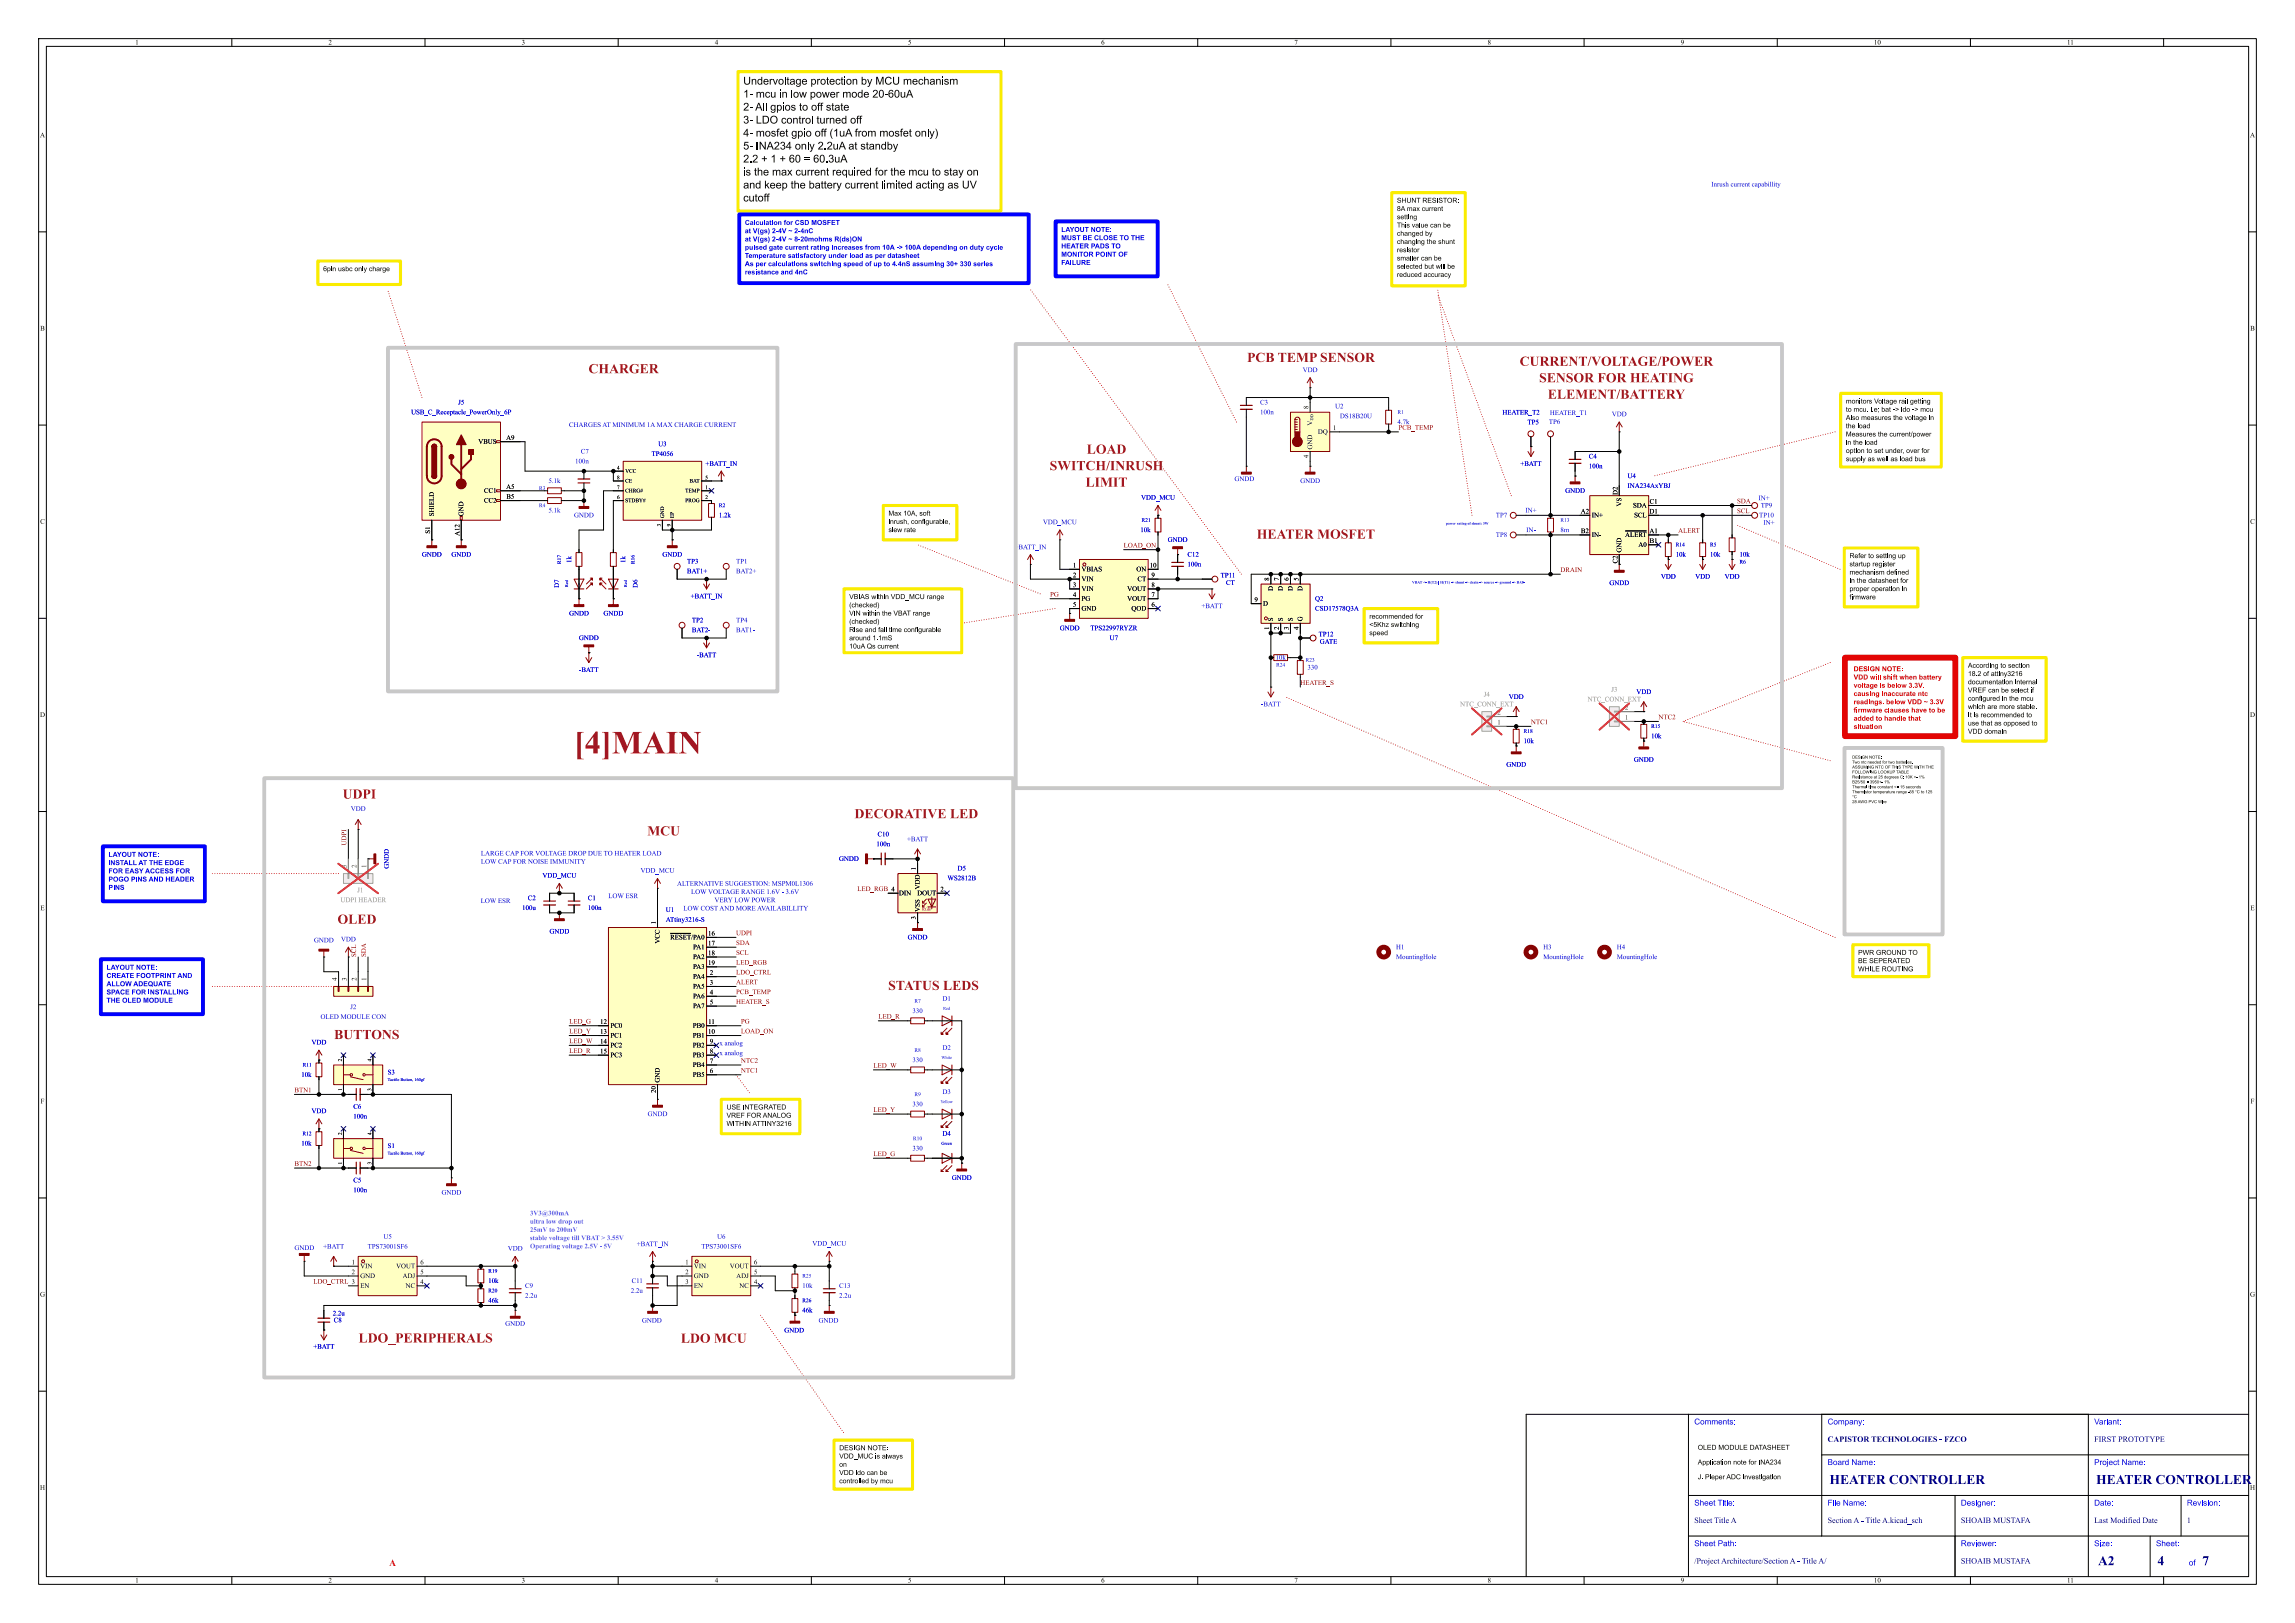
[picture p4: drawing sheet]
<svg xmlns="http://www.w3.org/2000/svg" width="594mm" height="420mm" viewBox="0 0 594 420" stroke-linecap="round" stroke-linejoin="round" font-family="sans-serif">
<defs><g id="words">
<text font-size="8.4" fill="#a21622" x="148.5" y="197.1">[4]MAIN</text>
<g font-size="3.5" fill="#a21622">
<text x="322.8" y="94.1">PCBTEMP SENSOR</text>
<text x="393.3" y="95.1">CURRENT/VOLTAGE/POWER</text>
<text x="152.3" y="97">CHARGER</text>
<text x="398.4" y="99.4">SENSORFOR HEATING</text>
<text x="400.6" y="103.6">ELEMENT/BATTERY</text>
<text x="281.3" y="117.8">LOAD</text>
<text x="271.7" y="122.1">SWITCH/INRUSH</text>
<text x="281" y="126.4">LIMIT</text>
<text x="325.3" y="139.8">HEATER MOSFET</text>
<text x="88.7" y="207.1">UDPI</text>
<text x="221.2" y="212.2">DECORATIVE LED</text>
<text x="167.5" y="216.6">MCU</text>
<text x="87.4" y="239.5">OLED</text>
<text x="229.9" y="256.6">STATUSLEDS</text>
<text x="86.5" y="269.3">BUTTONS</text>
<text x="92.8" y="347.8">LDO_PERIPHERALS</text>
<text x="176.2" y="347.9">LDO MCU</text>
</g>
<g font-size="3.5" fill="#00007f">
<text x="473.5" y="384.9">HEATER CONTROLLER</text>
<text x="542.5" y="384.9">HEATER CONTROLLER</text>
<text x="543" y="405.9">A2</text>
<text x="558.4" y="405.9">4</text>
<text x="570" y="405.9">7</text>
</g>
<g font-size="2.8">
<text x="192.4" y="23">Undervoltage protection by MCU mechanism</text>
<text x="192.4" y="26.4">1- mcu in low power mode 20-60uA</text>
<text x="192.4" y="36.5">4- mosfet gpio off (1uA from mosfet only)</text>
<text x="192.4" y="46.5">is the max current required for the mcu to stay on</text>
<text x="192.4" y="49.9">and keep the battery current limited acting as UV</text>
</g>
<text font-size="2.5" fill="#ff121b" x="100.7" y="405.9">A</text>
<g font-size="2.1" fill="#00f">
<text x="438.5" y="369.2">Comments:</text>
<text x="473" y="369.2">Company:</text>
<text x="542" y="369.2">Variant:</text>
<text x="473" y="379.7">Board Name:</text>
<text x="542" y="379.7">Project Name:</text>
<text x="438.5" y="390.2">Sheet Title:</text>
<text x="473" y="390.2">File Name:</text>
<text x="507.5" y="390.2">Designer:</text>
<text x="542" y="390.2">Date:</text>
<text x="566" y="390.2">Revision:</text>
<text x="438.5" y="400.7">Sheet Path:</text>
<text x="507.5" y="400.7">Reviewer:</text>
<text x="542" y="400.7">Size:</text>
<text x="558" y="400.7">Sheet:</text>
<text x="566.5" y="405.7">of</text>
</g>
<g font-size="2.1" fill="#00007f">
<text x="473" y="373.7">CAPISTOR TECHNOLOGIES - FZCO</text>
<text x="542" y="373.7">FIRSTPROTOTYPE</text>
<text x="438.5" y="394.7">SheetTitle A</text>
<text x="473" y="394.7">SectionA - Title A.kicad_sch</text>
<text x="507.5" y="394.7">SHOAIB MUSTAFA</text>
<text x="542" y="394.7">LastModified Date</text>
<text x="566" y="394.7">1</text>
<text x="438.5" y="405.2">/ProjectArchitecture/SectionA - Title A/</text>
<text x="507.5" y="405.2">SHOAIB MUSTAFA</text>
</g>
<g font-size="1.8">
<text x="35" y="12">1</text>
<text x="85" y="12">2</text>
<text x="135" y="12">3</text>
<text x="185" y="12">4</text>
<text x="235" y="12">5</text>
<text x="285" y="12">6</text>
<text x="335" y="12">7</text>
<text x="385" y="12">8</text>
<text x="435" y="12">9</text>
<text x="485" y="12">10</text>
<text x="535" y="12">11</text>
<text x="10.3" y="36">A</text>
<text x="582.3" y="36">A</text>
<text x="361.6" y="55.3">8A max current</text>
<text x="361.6" y="57.5">setting</text>
<text x="361.6" y="59.6">This value can be</text>
<text x="361.6" y="61.7">changed by</text>
<text x="361.6" y="63.9">changing the shunt</text>
<text x="361.6" y="66">resistor</text>
<text x="83.6" y="70.9">6pin usbc only charge</text>
<text x="361.6" y="68.1">smaller can be</text>
<text x="361.6" y="72.4">reduced accuracy</text>
<text x="10.4" y="86">B</text>
<text x="582.4" y="86">B</text>
<text x="338.8" y="105.9" transform="rotate(-90 338.8 105.9)">8</text>
<text x="477.8" y="105.1">monitors Voltage rail getting</text>
<text x="477.8" y="107.3">to mcu. i.e; bat -&gt; ldo -&gt; mcu</text>
<text x="340.1" y="110.1" transform="rotate(-90 340.1 110.1)">V_{DD}</text>
<text x="341.1" y="112.7">DQ</text>
<text x="345" y="111.5">1</text>
<text x="477.8" y="109.4">Also measures the voltage in</text>
<text x="477.8" y="113.7">Measures the current/power</text>
<text x="123.8" y="115.3">VBUS</text>
<text x="131" y="114">A9</text>
<text x="338.8" y="118.6" transform="rotate(-90 338.8 118.6)">4</text>
<text x="340.1" y="116.3" transform="rotate(-90 340.1 116.3)">GND</text>
<text x="477.8" y="115.8">in the load</text>
<text x="477.8" y="117.9">option to set under, over for</text>
<text x="477.8" y="120.1">supply as well as load bus</text>
<text x="125.3" y="128">CC1</text>
<text x="125.3" y="130.5">CC2</text>
<text x="131" y="126.7">A5</text>
<text x="131" y="129.3">B5</text>
<text x="418.8" y="128.1" transform="rotate(-90 418.8 128.1)">D2</text>
<text x="420.1" y="131" transform="rotate(-90 420.1 131)">VS</text>
<text x="422.7" y="131.8">SDA</text>
<text x="427" y="130.6">C1</text>
<text x="10.4" y="136">C</text>
<text x="112.7" y="133.6" transform="rotate(-90 112.7 133.6)">SHIELD</text>
<text x="120.4" y="133.6" transform="rotate(-90 120.4 133.6)">GND</text>
<text x="230" y="134.2">Max 10A, soft</text>
<text x="230" y="136.3">inrush, configurable,</text>
<text x="409.1" y="133.1">A2</text>
<text x="412" y="134.3">IN+</text>
<text x="423" y="134.3">SCL</text>
<text x="426.9" y="133.1">D1</text>
<text x="582.4" y="136">C</text>
<text x="111.5" y="138.1" transform="rotate(-90 111.5 138.1)">S1</text>
<text x="119.1" y="138.7" transform="rotate(-90 119.1 138.7)">A12</text>
<text x="230" y="138.4">slew rate</text>
<text x="409.2" y="138.2">B2</text>
<text x="412" y="139.4">IN-</text>
<text x="420.1" y="143" transform="rotate(-90 420.1 143)">GND</text>
<text x="420.6" y="139.4">~{ALERT}</text>
<text x="424" y="142">A0</text>
<text x="426.9" y="138.2">A1</text>
<text x="427" y="140.7">B1</text>
<text x="277.7" y="147.1">1</text>
<text x="277.7" y="149.6">2</text>
<text x="279.9" y="148.3">VBIAS</text>
<text x="294.1" y="148.3">ON</text>
<text x="297.6" y="147.1">10</text>
<text x="298" y="149.6">9</text>
<text x="418.8" y="145.8" transform="rotate(-90 418.8 145.8)">C2</text>
<text x="478.7" y="145.1">Refer to setting up</text>
<text x="478.7" y="147.3">startup register</text>
<text x="478.7" y="149.4">mechanism defined</text>
<text x="277.7" y="152.1">3</text>
<text x="277.7" y="154.7">4</text>
<text x="279.9" y="150.8">VIN</text>
<text x="279.9" y="153.4">VIN</text>
<text x="279.9" y="155.9">PG</text>
<text x="291.7" y="153.4">VOUT</text>
<text x="291.7" y="155.9">VOUT</text>
<text x="294.4" y="150.8">CT</text>
<text x="298" y="152.1">8</text>
<text x="298" y="154.7">7</text>
<text x="324.7" y="156">9</text>
<text x="328.7" y="150.3" transform="rotate(-90 328.7 150.3)">8</text>
<text x="329.9" y="152.9" transform="rotate(-90 329.9 152.9)">D</text>
<text x="331.2" y="150.3" transform="rotate(-90 331.2 150.3)">7</text>
<text x="332.5" y="152.9" transform="rotate(-90 332.5 152.9)">D</text>
<text x="333.8" y="150.3" transform="rotate(-90 333.8 150.3)">6</text>
<text x="335" y="152.9" transform="rotate(-90 335 152.9)">D</text>
<text x="336.3" y="150.3" transform="rotate(-90 336.3 150.3)">5</text>
<text x="337.5" y="152.9" transform="rotate(-90 337.5 152.9)">D</text>
<text x="478.7" y="151.5">in the datasheet for</text>
<text x="478.7" y="153.7">proper operation in</text>
<text x="478.7" y="155.8">firmware</text>
<text x="219.8" y="157.9">(checked)</text>
<text x="277.7" y="157.2">5</text>
<text x="279.9" y="158.5">GND</text>
<text x="292.8" y="158.5">QOD</text>
<text x="298" y="157.2">6</text>
<text x="326.9" y="157.2">D</text>
<text x="329.9" y="160.8" transform="rotate(-90 329.9 160.8)">S</text>
<text x="332.5" y="160.8" transform="rotate(-90 332.5 160.8)">S</text>
<text x="335" y="160.8" transform="rotate(-90 335 160.8)">S</text>
<text x="337.5" y="160.8" transform="rotate(-90 337.5 160.8)">G</text>
<text x="354.4" y="160.8">recommended for</text>
<text x="219.8" y="164.3">Rise and fall time configurable</text>
<text x="219.8" y="166.4">around 1.1mS</text>
<text x="328.7" y="163" transform="rotate(-90 328.7 163)">1</text>
<text x="331.2" y="163" transform="rotate(-90 331.2 163)">2</text>
<text x="333.8" y="163" transform="rotate(-90 333.8 163)">3</text>
<text x="336.3" y="163" transform="rotate(-90 336.3 163)">4</text>
<text x="354.4" y="163">&lt;5Khz switching</text>
<text x="354.4" y="165.1">speed</text>
<text x="219.8" y="168.5">10uA Qs current</text>
<text x="509.4" y="173.5">According to section</text>
<text x="509.4" y="177.8">documentation internal</text>
<text x="509.4" y="179.9">VREF can be select if</text>
<text x="509.4" y="182.1">configured in the mcu</text>
<text x="509.4" y="184.2">which are more stable.</text>
<text x="10.3" y="186">D</text>
<text x="509.4" y="186.3">It is recommended to</text>
<text x="509.4" y="188.5">use that as opposed to</text>
<text x="582.3" y="186">D</text>
<text x="237.2" y="225.2" transform="rotate(-90 237.2 225.2)">1</text>
<text x="230.7" y="230.9">4</text>
<text x="232.7" y="232.1">DIN</text>
<text x="237.4" y="232.1">DOUT</text>
<text x="238.5" y="230.2" transform="rotate(-90 238.5 230.2)">VDD</text>
<text x="243.4" y="230.9">2</text>
<text x="10.4" y="236">E</text>
<text x="169.9" y="239.2" transform="rotate(-90 169.9 239.2)">1</text>
<text x="237.2" y="237.9" transform="rotate(-90 237.2 237.9)">3</text>
<text x="238.5" y="236" transform="rotate(-90 238.5 236)">VSS</text>
<text x="582.4" y="236">E</text>
<text x="171.2" y="244.2" transform="rotate(-90 171.2 244.2)">VCC</text>
<text x="173.5" y="243.6">~{RESET}/PA0</text>
<text x="183.3" y="242.3">16</text>
<text x="183.3" y="244.9">17</text>
<text x="179.4" y="246.1">PA1</text>
<text x="179.4" y="248.6">PA2</text>
<text x="179.4" y="251.2">PA3</text>
<text x="183.3" y="247.4">18</text>
<text x="183.3" y="249.9">19</text>
<text x="87.4" y="253.8" transform="rotate(-90 87.4 253.8)">4</text>
<text x="89.9" y="253.8" transform="rotate(-90 89.9 253.8)">3</text>
<text x="92.5" y="253.8" transform="rotate(-90 92.5 253.8)">2</text>
<text x="95" y="253.8" transform="rotate(-90 95 253.8)">1</text>
<text x="179.4" y="253.7">PA4</text>
<text x="179.4" y="256.3">PA5</text>
<text x="183.7" y="252.5">2</text>
<text x="183.7" y="255">3</text>
<text x="183.7" y="257.6">4</text>
<text x="179.4" y="258.8">PA6</text>
<text x="179.4" y="261.3">PA7</text>
<text x="183.7" y="260.1">5</text>
<text x="155.3" y="265.2">12</text>
<text x="155.3" y="267.7">13</text>
<text x="158" y="266.4">PC0</text>
<text x="158" y="269">PC1</text>
<text x="179.3" y="266.4">PB0</text>
<text x="179.3" y="269">PB1</text>
<text x="183.3" y="267.7">10</text>
<text x="183.3" y="265.2">11</text>
<text x="155.3" y="270.3">14</text>
<text x="155.3" y="272.8">15</text>
<text x="158" y="271.5">PC2</text>
<text x="158" y="274">PC3</text>
<text x="179.3" y="271.5">PB2</text>
<text x="179.3" y="274">PB3</text>
<text x="183.7" y="270.3">9</text>
<text x="183.7" y="272.8">8</text>
<text x="183.7" y="275.3">7</text>
<text x="171.2" y="280.2" transform="rotate(-90 171.2 280.2)">GND</text>
<text x="179.3" y="276.6">PB4</text>
<text x="179.3" y="279.1">PB5</text>
<text x="183.7" y="277.9">6</text>
<text x="10.5" y="286">F</text>
<text x="169.9" y="282.8" transform="rotate(-90 169.9 282.8)">20</text>
<text x="582.5" y="286">F</text>
<text x="91" y="327.4">1</text>
<text x="91" y="329.9">2</text>
<text x="93.2" y="328.6">VIN</text>
<text x="102.5" y="328.6">VOUT</text>
<text x="108.8" y="327.4">6</text>
<text x="108.8" y="329.9">5</text>
<text x="177.4" y="327.4">1</text>
<text x="177.4" y="329.9">2</text>
<text x="179.6" y="328.6">VIN</text>
<text x="188.9" y="328.6">VOUT</text>
<text x="195.1" y="327.4">6</text>
<text x="195.1" y="329.9">5</text>
<text x="93.2" y="331.2">GND</text>
<text x="93.2" y="333.7">EN</text>
<text x="104.2" y="331.2">ADJ</text>
<text x="105" y="333.7">NC</text>
<text x="108.8" y="332.5">4</text>
<text x="177.4" y="332.5">3</text>
<text x="179.6" y="331.2">GND</text>
<text x="179.6" y="333.7">EN</text>
<text x="190.5" y="331.2">ADJ</text>
<text x="191.3" y="333.7">NC</text>
<text x="195.1" y="332.5">4</text>
<text x="10.3" y="336">G</text>
<text x="582.3" y="336">G</text>
<text x="439.4" y="375.4">OLED MODULE DATASHEET</text>
<text x="439.4" y="379.2">Application note for INA234</text>
<text x="439.4" y="383">J. Pieper ADC investigation</text>
<text x="10.3" y="386">H</text>
<text x="217.2" y="384.5">controlled by mcu</text>
<text x="582.3" y="386">H</text>
<text x="35" y="410">1</text>
<text x="85" y="410">2</text>
<text x="135" y="410">3</text>
<text x="185" y="410">4</text>
<text x="235" y="410">5</text>
<text x="285" y="410">6</text>
<text x="335" y="410">7</text>
<text x="385" y="410">8</text>
<text x="435" y="410">9</text>
<text x="485" y="410">10</text>
<text x="535" y="410">11</text>
</g>
<g font-size="1.8" fill="#0000c2">
<text x="442.9" y="48.7">Inrushcurrentcapabillity</text>
<text x="337.2" y="96.7">VDD</text>
<text x="106.4" y="107.7">USB_C_Receptacle_PowerOnly_6P</text>
<text x="118.6" y="105.1">J5</text>
<text x="326.1" y="107.7">100n</text>
<text x="326.1" y="105.1">C3</text>
<text x="345.6" y="106.1">U2</text>
<text x="388.8" y="107.7">HEATER_T2</text>
<text x="401.1" y="107.9">HEATER_T1</text>
<text x="147.3" y="110.9">CHARGESAT MINIMUM 1A MAX CHARGECURRENT</text>
<text x="346.8" y="108.7">DS18B20U</text>
<text x="361.7" y="110.2">4.7k</text>
<text x="395.3" y="110.3">TP5</text>
<text x="400.9" y="110.2">TP6</text>
<text x="417.2" y="108.2">VDD</text>
<text x="150.3" y="117.8">C7</text>
<text x="168.6" y="118.5">TP4056</text>
<text x="170.4" y="115.9">U3</text>
<text x="411.2" y="119.1">C4</text>
<text x="142" y="125.4">5.1k</text>
<text x="148.8" y="120.4">100n</text>
<text x="182.6" y="121">+BATT_IN</text>
<text x="319.5" y="124.9">GNDD</text>
<text x="336.5" y="125.4">GNDD</text>
<text x="393.5" y="121">+BATT</text>
<text x="411.2" y="121.6">100n</text>
<text x="421.2" y="124.2">U4</text>
<text x="295.3" y="129.8">VDD_MCU</text>
<text x="405.1" y="128">GNDD</text>
<text x="421.2" y="126.7">INA234AxYBJ</text>
<text x="455.1" y="129.9">IN+</text>
<text x="455.7" y="131.8">TP9</text>
<text x="142" y="133.1">5.1k</text>
<text x="148.6" y="134.3">GNDD</text>
<text x="186.1" y="134.3">1.2k</text>
<text x="269.9" y="136.1">VDD_MCU</text>
<text x="387.1" y="134.3">TP7</text>
<text x="394.8" y="133.1">IN+</text>
<text x="455.3" y="134.3">TP10</text>
<text x="456.4" y="136.2">IN+</text>
<text x="262.6" y="142.6">+BATT_IN</text>
<text x="295.1" y="138.1">10k</text>
<text x="302.2" y="140.7">GNDD</text>
<text x="387.1" y="139.4">TP8</text>
<text x="395" y="138.1">IN-</text>
<text x="403.9" y="138.1">8m</text>
<text x="109.2" y="144.5">GNDD</text>
<text x="116.8" y="144.5">GNDD</text>
<text x="148.3" y="145.7" transform="rotate(-90 148.3 145.7)">1k</text>
<text x="162.3" y="145.7" transform="rotate(-90 162.3 145.7)">1k</text>
<text x="171.4" y="144.5">GNDD</text>
<text x="177.8" y="148.8">BAT1+</text>
<text x="177.8" y="146.3">TP3</text>
<text x="190.5" y="148.8">BAT2+</text>
<text x="190.5" y="146.3">TP1</text>
<text x="307.3" y="147">100n</text>
<text x="307.3" y="144.5">C12</text>
<text x="315.9" y="149.9">TP11</text>
<text x="433.7" y="144.5">10k</text>
<text x="442.6" y="144.5">10k</text>
<text x="450.2" y="144.5">10k</text>
<text x="145.1" y="152.1" transform="rotate(-90 145.1 152.1)">D7</text>
<text x="165.5" y="152.1" transform="rotate(-90 165.5 152.1)">D6</text>
<text x="178.8" y="155.3">+BATT_IN</text>
<text x="317.3" y="151.8">CT</text>
<text x="340.4" y="155.9">Q2</text>
<text x="416.5" y="151.9">GNDD</text>
<text x="429.9" y="150.2">VDD</text>
<text x="438.8" y="150.2">VDD</text>
<text x="446.4" y="150.2">VDD</text>
<text x="147.3" y="159.7">GNDD</text>
<text x="156.2" y="159.7">GNDD</text>
<text x="179.1" y="161.5">TP2</text>
<text x="190.5" y="161.5">TP4</text>
<text x="311" y="157.8">+BATT</text>
<text x="340.4" y="158.5">CSD17578Q3A</text>
<text x="149.8" y="166.1">GNDD</text>
<text x="179.1" y="164.1">BAT2-</text>
<text x="190.5" y="164.1">BAT1-</text>
<text x="274.3" y="163.5">GNDD</text>
<text x="282.2" y="163.5">TPS22997RYZR</text>
<text x="287.2" y="166.1">U7</text>
<text x="341.3" y="165.1">TP12</text>
<text x="341.6" y="167">GATE</text>
<text x="180.4" y="170.5">-BATT</text>
<text x="330.1" y="171.2">10k</text>
<text x="338.4" y="173.7">330</text>
<text x="149.9" y="174.3">-BATT</text>
<text x="326.4" y="183.2">-BATT</text>
<text x="390.5" y="181.3">VDD</text>
<text x="423.5" y="180.1">VDD</text>
<text x="427.4" y="191.5">10k</text>
<text x="394.3" y="192.8">10k</text>
<text x="422.9" y="197.6">GNDD</text>
<text x="389.9" y="198.9">GNDD</text>
<text x="90.8" y="210.3">VDD</text>
<text x="124.5" y="221.8">LARGE CAPFORVOLTAGEDROPDUE TO HEATERLOAD</text>
<text x="226.8" y="219.4">100n</text>
<text x="227.1" y="216.9">C10</text>
<text x="234.8" y="218.2">+BATT</text>
<text x="101.1" y="224.8" transform="rotate(-90 101.1 224.8)">GNDD</text>
<text x="124.5" y="224">LOW CAPFORNOISEIMMUNITY</text>
<text x="140.4" y="227.6">VDD_MCU</text>
<text x="165.8" y="226.3">VDD_MCU</text>
<text x="217.1" y="223.2">GNDD</text>
<text x="247.8" y="225.7">D5</text>
<text x="136.6" y="233.4">C2</text>
<text x="152.1" y="233.4">C1</text>
<text x="157.4" y="232.9">LOW ESR</text>
<text x="175.2" y="229.7">ALTERNATIVE SUGGESTION:MSPM0L1306</text>
<text x="178.8" y="231.8">LOW VOLTAGERANGE1.6V- 3.6V</text>
<text x="184.9" y="233.9">VERYLOW POWER</text>
<text x="245.2" y="228.2">WS2812B</text>
<text x="124.4" y="234.1">LOW ESR</text>
<text x="135.1" y="235.9">100u</text>
<text x="152.1" y="235.9">100n</text>
<text x="172.3" y="236.4">U1</text>
<text x="172.3" y="239">ATtiny3216-S</text>
<text x="176.9" y="236.1">LOW COSTAND MOREAVAILABILLITY</text>
<text x="81.3" y="244.3">GNDD</text>
<text x="88.2" y="244.1">VDD</text>
<text x="142.2" y="242">GNDD</text>
<text x="234.9" y="243.6">GNDD</text>
<text x="361.3" y="246.1">H1</text>
<text x="361.3" y="248.6">MountingHole</text>
<text x="399.4" y="246.1">H3</text>
<text x="399.4" y="248.6">MountingHole</text>
<text x="418.5" y="246.1">H4</text>
<text x="418.5" y="248.6">MountingHole</text>
<text x="90.7" y="261.6">J2</text>
<text x="236.2" y="262.6">330</text>
<text x="243.9" y="259.4">D1</text>
<text x="83" y="264.1">OLED MODULE CON</text>
<text x="80.6" y="270.7">VDD</text>
<text x="186.2" y="273.5">x analog</text>
<text x="186.2" y="271">x analog</text>
<text x="236.2" y="275.3">330</text>
<text x="243.9" y="272.1">D2</text>
<text x="78" y="279.1">10k</text>
<text x="100.3" y="278.5">S3</text>
<text x="91.4" y="287.4">C6</text>
<text x="236.2" y="286.7">330</text>
<text x="243.9" y="283.6">D3</text>
<text x="80.6" y="288.5">VDD</text>
<text x="91.4" y="289.9">100n</text>
<text x="167.6" y="289.3">GNDD</text>
<text x="78" y="296.9">10k</text>
<text x="100.3" y="297.5">S1</text>
<text x="236.2" y="298.2">330</text>
<text x="243.9" y="294.4">D4</text>
<text x="246.4" y="305.8">GNDD</text>
<text x="91.4" y="309">100n</text>
<text x="91.4" y="306.4">C5</text>
<text x="114.3" y="309.6">GNDD</text>
<text x="76.2" y="323.9">GNDD</text>
<text x="83.6" y="323.6">+BATT</text>
<text x="95.1" y="323.6">TPS73001SF6</text>
<text x="99.2" y="321">U5</text>
<text x="164.8" y="322.9">+BATT_IN</text>
<text x="181.5" y="323.6">TPS73001SF6</text>
<text x="185.6" y="321">U6</text>
<text x="210.2" y="322.8">VDD_MCU</text>
<text x="131.4" y="324.1">VDD</text>
<text x="126.4" y="332.5">10k</text>
<text x="135.9" y="333.7">C9</text>
<text x="163.3" y="335">2.2u</text>
<text x="163.5" y="332.5">C11</text>
<text x="207.6" y="333.7">10k</text>
<text x="217.2" y="333.7">C13</text>
<text x="86.1" y="340.9">2.2u</text>
<text x="126.4" y="337.5">46k</text>
<text x="135.9" y="336.3">2.2u</text>
<text x="207.6" y="340.1">46k</text>
<text x="217.2" y="336.3">2.2u</text>
<text x="86.4" y="342.6">C8</text>
<text x="130.8" y="343.5">GNDD</text>
<text x="166.1" y="342.7">GNDD</text>
<text x="203" y="345.3">GNDD</text>
<text x="211.9" y="342.7">GNDD</text>
<text x="81.1" y="349.5">+BATT</text>
</g>
<g font-size="1.8" fill="#00f">
<text x="192.8" y="65.3">pulsed gate current rating increases from 10A -&gt; 100A depending on duty cycle</text>
<text x="192.8" y="67.5">Temperature satisfactory under load as per datasheet</text>
<text x="192.8" y="69.6">As per calculations switching speed of up to 4.4nS assuming 30+ 330 series</text>
<text x="192.8" y="71.7">resistance and 4nC</text>
</g>
<g font-size="1.8" fill="#840000">
<text x="361.9" y="111.4">PCB_TEMP</text>
<text x="449.6" y="130.5">SDA</text>
<text x="449.6" y="133">SCL</text>
<text x="290.8" y="141.9">LOAD_ON</text>
<text x="434.3" y="138.1">ALERT</text>
<text x="403.9" y="148.2">DRAIN</text>
<text x="271.8" y="154.6">PG</text>
<text x="336.5" y="177.5">HEATER_S</text>
<text x="396.2" y="187.6">NTC1</text>
<text x="429.3" y="186.3">NTC2</text>
<text x="89.8" y="218.8" transform="rotate(-90 89.8 218.8)">UDPI</text>
<text x="221.9" y="230.8">LED_RGB 4</text>
<text x="190.5" y="242.2">UDPI</text>
<text x="190.5" y="244.8">SDA</text>
<text x="92.4" y="247.7" transform="rotate(-90 92.4 247.7)">SCL</text>
<text x="94.9" y="247.7" transform="rotate(-90 94.9 247.7)">SDA</text>
<text x="190.5" y="249.8">LED_RGB</text>
<text x="190.5" y="247.3">SCL</text>
<text x="190.5" y="254.9">ALERT</text>
<text x="190.5" y="257.5">PCB_TEMP</text>
<text x="190.5" y="252.4">LDO_CTRL</text>
<text x="190.5" y="260">HEATER_S</text>
<text x="227.3" y="263.8">LED_R</text>
<text x="147.3" y="267.6">LED_Y</text>
<text x="147.3" y="265.1">LED_G</text>
<text x="191.8" y="265.1">PG</text>
<text x="191.8" y="267.6">LOAD_ON</text>
<text x="147.3" y="270.2">LED_W</text>
<text x="147.3" y="272.7">LED_R</text>
<text x="191.8" y="275.2">NTC2</text>
<text x="191.8" y="277.8">NTC1</text>
<text x="226.1" y="276.5">LED_W</text>
<text x="76.2" y="282.9">BTN1</text>
<text x="226.1" y="287.9">LED_Y</text>
<text x="226.1" y="299.4">LED_G</text>
<text x="76.2" y="301.9">BTN2</text>
<text x="81.1" y="332.4">LDO_CTRL 3</text>
</g>
<g font-size="1.8" fill="#b0b0b0">
<text x="417" y="179.4">J3</text>
<text x="377.9" y="183.2">NTC_CONN_EXT</text>
<text x="384" y="180.7">J4</text>
<text x="410.9" y="182">NTC_CONN_EXT</text>
<text x="88.1" y="233.9">UDPI HEADER</text>
<text x="92.5" y="231.4">J1</text>
</g>
<g font-size="1.8" fill="#f00">
<text x="479.8" y="178.7">voltage is below 3.3V.</text>
<text x="479.8" y="180.8">causing inaccurate ntc</text>
<text x="479.8" y="185.1">firmware clauses have to be</text>
<text x="479.8" y="189.4">situation</text>
</g>
<g font-size="1.8" fill="#808080">
<text x="387.5" y="185.2">2</text>
<text x="420.6" y="183.9">2</text>
<text x="387.5" y="187.7">1</text>
<text x="420.6" y="186.4">1</text>
<text x="89.9" y="224.6" transform="rotate(-90 89.9 224.6)">3</text>
<text x="92.5" y="224.6" transform="rotate(-90 92.5 224.6)">2</text>
<text x="95" y="224.6" transform="rotate(-90 95 224.6)">1</text>
</g>
<g font-size="1.8" fill="#5360ff">
<text x="137.2" y="315">3V3@300mA</text>
<text x="137.2" y="317.1">ultra lowdropout</text>
<text x="137.2" y="319.2">25mVto200mV</text>
<text x="137.2" y="321.4">stablevoltagetill VBAT &gt; 3.55V</text>
<text x="137.2" y="323.5">Operatingvoltage2.5V- 5V</text>
</g>
<g font-size="1.4" fill="#0000c2">
<text x="361.7" y="107.5">R1</text>
<text x="139.5" y="127.2">R3</text>
<text x="139.5" y="131.6">R4</text>
<text x="186.1" y="131.6">R2</text>
<text x="295.4" y="135.4">R21</text>
<text x="403.9" y="135.4">R13</text>
<text x="433.7" y="141.8">R14</text>
<text x="442.6" y="141.8">R5</text>
<text x="145.6" y="146" transform="rotate(-90 145.6 146)">R17</text>
<text x="164.6" y="146" transform="rotate(-90 164.6 146)">R16</text>
<text x="450.2" y="146.2">R6</text>
<text x="330.3" y="172.9">R24</text>
<text x="337.9" y="171.6">R23</text>
<text x="394.3" y="190">R18</text>
<text x="427.4" y="188.8">R15</text>
<text x="236.7" y="259.9">R7</text>
<text x="236.7" y="272.6">R8</text>
<text x="78.3" y="276.4">R11</text>
<text x="236.7" y="284">R9</text>
<text x="78.3" y="294.2">R12</text>
<text x="236.3" y="295.4">R10</text>
<text x="126.4" y="329.7">R19</text>
<text x="126.4" y="334.8">R20</text>
<text x="207.6" y="331">R25</text>
<text x="207.6" y="337.3">R26</text>
</g>
<g font-size="1.4">
<text x="159.7" y="121.7">4</text>
<text x="159.7" y="124.2">8</text>
<text x="161.8" y="122.7">VCC</text>
<text x="161.8" y="125.2">CE</text>
<text x="178.4" y="125.2">BAT</text>
<text x="182.5" y="124.2">5</text>
<text x="159.7" y="126.7">7</text>
<text x="159.7" y="129.3">6</text>
<text x="161.8" y="127.8">CHRG#</text>
<text x="161.8" y="130.3">STDBY#</text>
<text x="177.3" y="127.8">TEMP</text>
<text x="177.4" y="130.3">PROG</text>
<text x="182.5" y="126.7">1</text>
<text x="182.5" y="129.3">2</text>
<text x="171.2" y="136.2" transform="rotate(-90 171.2 136.2)">3</text>
<text x="172.2" y="134.1" transform="rotate(-90 172.2 134.1)">GND</text>
<text x="173.7" y="136.2" transform="rotate(-90 173.7 136.2)">9</text>
<text x="174.8" y="134.1" transform="rotate(-90 174.8 134.1)">EP</text>
<text x="88.6" y="274.7" transform="rotate(-90 88.6 274.7)">2</text>
<text x="96.3" y="274.7" transform="rotate(-90 96.3 274.7)">4</text>
<text x="88.6" y="282.3" transform="rotate(-90 88.6 282.3)">1</text>
<text x="96.3" y="282.3" transform="rotate(-90 96.3 282.3)">3</text>
<text x="88.6" y="293.7" transform="rotate(-90 88.6 293.7)">2</text>
<text x="96.3" y="293.7" transform="rotate(-90 96.3 293.7)">4</text>
<text x="88.6" y="301.3" transform="rotate(-90 88.6 301.3)">1</text>
<text x="96.3" y="301.3" transform="rotate(-90 96.3 301.3)">3</text>
</g>
<g font-size="1.1" fill="#0000c2">
<text x="147.3" y="151.9" transform="rotate(-90 147.3 151.9)">Red</text>
<text x="162.5" y="151.9" transform="rotate(-90 162.5 151.9)">Red</text>
<text x="244.1" y="261.6">Red</text>
<text x="243.6" y="274.3">White</text>
<text x="100.3" y="280">TactileButton,160gf</text>
<text x="243.4" y="285.7">Yellow</text>
<text x="100.3" y="299.1">TactileButton,160gf</text>
<text x="243.6" y="296.5">Green</text>
</g>
<g font-size="1.1">
<text x="479.4" y="198">Two ntc needed for two batteries.</text>
<text x="479.4" y="201.9">Resistance at 25 degrees C: 10K +- 1%</text>
<text x="479.4" y="204.4">Thermal time constant &lt;= 15 seconds</text>
</g>
<text font-size="1.1" fill="#840000" x="238.7" y="235.9">RGB</text>
<g font-size="1" fill="#0000c2">
<text x="374.2" y="136">powerratingofshunt:3W</text>
<text x="365.5" y="151.3">VBAT &lt;- H(T2) | H(T1) -&gt; shunt-&gt; drain-&gt; source-&gt; ground-&gt; BAT-</text>
</g>
</g></defs>
<g fill="none" stroke="#000" stroke-width=".26">
<path d="M10 10h574v400h-574zM12 12h570v396h-570zM60 10v2M110 10v2M160 10v2M210 10v2M260 10v2M310 10v2M360 10v2M410 10v2M460 10v2M510 10v2"/>
<path d="M560 10v2M10 60h2M582 60h2M10 110h2M582 110h2M149.9 142.2v.8M149.9 146.6v8.3M10 160h2M152.4 168.9h.1M582 160h2M10 210h2M582 210h2"/>
<path d="M10 260h2M582 260h2M10 310h2M582 310h2M10 360h2M437 366v42M471.5 376.5h110.5M471.5 366v31.5M540.5 366v42M582 360h2M582 366h-187v42M437 397.5h145"/>
<path d="M437 387h145M506 387v21M556.5 397.5v10.5M564.5 387v10.5M60 408v2M110 408v2M160 408v2M210 408v2M260 408v2M310 408v2M360 408v2M410 408v2"/>
<path d="M460 408v2M510 408v2M560 408v2"/>
</g>
<path d="M148.6 149.9h2.5l-1.2 2.5zM148.6 152.4h2.5M149.1 143h1.5v3.6h-1.5zM152.8 149.6h.5v.5v-.5l-1.5 1.5M152.8 150.9h.5v.5v-.5l-1.5 1.5M152.4 167.4v1.5" fill="none" stroke="#840000" stroke-width=".26"/>
<path d="M151.1 166.9h2.6v.5h-2.6z" fill="#840000" stroke="#840000" stroke-width=".26"/>
<path d="M334 106.7h10.2v10.1h-10.2z" fill="#ffffc2"/>
<g fill="none" stroke="#840000" stroke-width=".26">
<path d="M334 106.7h10.2v10.1h-10.2zM335.2 108.6l.1-.4 .4-.2h.4l.3 .4v3.4M335.2 108.6v3.2M335.2 108.6h.6M335.2 109.2h.6M335.2 109.9h.6M335.2 110.5h.6M335.2 111.1h.6M186.7 121.9l-.8 1.3M186.7 121.9l.8 1.3M186.7 121.9v2.6M322.6 120.7v1.5"/>
<path d="M339.1 120.7v1.5M151.6 170.2l.8 1.3M152.4 168.9v2.6M153.2 170.2l-.8 1.3M182.1 166.4l.8 1.2M182.9 165.1v2.5M183.6 166.4l-.7 1.2"/>
<circle cx="188" cy="146.6" r=".76"/>
<circle cx="176.5" cy="161.8" r=".76"/>
<circle cx="188" cy="161.8" r=".76"/>
</g>
<g fill="#840000" stroke="#840000" stroke-width=".26">
<path d="M335.2 111.8h1.2v1.9h-1.2z"/>
<path d="M337.8 122.2h2.6v.5h-2.6z"/>
<path d="M321.3 122.2h2.5v.5h-2.5z"/>
<circle cx="335.8" cy="114.3" r="1.27"/>
</g>
<path d="M339.1 116.8v2.6M344.2 111.8h2.5M186.7 124.5h.1M322.6 120.7h.1M339.1 120.7h.1M188 147.3v2.6M152.4 168.9h.1M176.5 162.6v2.5M182.9 165.1h.1M188 162.6v2.5" fill="none" stroke="#000" stroke-width=".26"/>
<path d="M161.3 119.4h20.3v15.2h-20.3z" fill="#ffffc2"/>
<path d="M161.3 119.4h20.3v15.2h-20.3zM170.2 227.3l-.8 1.3M170.2 227.3l.7 1.3M170.2 227.3v2.6" fill="none" stroke="#840000" stroke-width=".26"/>
<path d="M158.7 121.9h2.6M158.7 124.5h2.6M158.7 127h2.6M158.7 129.5h2.6M171.4 134.6v2.6M174 134.6v2.6M181.6 124.5h2.5M181.6 127h2.5M181.6 129.5h2.5M170.2 229.9h.1" fill="none" stroke="#000" stroke-width=".26"/>
<g fill="none" stroke="#840000" stroke-width="1.3">
<circle cx="358.1" cy="246.4" r="1.27"/>
<circle cx="396.2" cy="246.4" r="1.27"/>
<circle cx="415.3" cy="246.4" r="1.27"/>
</g>
<g fill="#ffffc2" stroke="#ffffc2" stroke-width=".26">
<circle cx="90.9" cy="297.2" r=".32"/>
<circle cx="94.2" cy="297.2" r=".32"/>
</g>
<path d="M86.4 294.6h12.7v5.1h-12.7z" fill="#ffffc2"/>
<g fill="none" stroke="#840000" stroke-width=".26">
<path d="M86.4 294.6h12.7v5.1h-12.7zM88.9 294.6v5.1M88.9 297.2h1.8M90.7 297.7l3.3 .8M94.7 297.2h1.8M96.5 294.6v5.1"/>
<circle cx="90.9" cy="297.2" r=".32"/>
<circle cx="94.2" cy="297.2" r=".32"/>
</g>
<path d="M88.9 292.1v2.5M88.9 299.7v2.6M96.5 292.1v2.5M96.5 299.7v2.6" fill="none" stroke="#000" stroke-width=".26"/>
<path d="M92.7 325.1h15.2v10.2h-15.2z" fill="#ffffc2"/>
<g fill="none" stroke="#840000" stroke-width=".26">
<path d="M274.3 137.2l-.7 1.2M274.3 137.2l.8 1.2M274.3 137.2v2.5M92.7 325.1h15.2v10.2h-15.2z"/>
<circle cx="94" cy="326.4" r=".38"/>
</g>
<path d="M274.3 139.7h.1M90.2 327.7h2.5M90.2 330.2h2.5M90.2 332.7h2.5M107.9 327.7h2.6M107.9 330.2h2.6M107.9 332.7h2.6" fill="none" stroke="#000" stroke-width=".26"/>
<path d="M157.5 240h25.4v40.7h-25.4z" fill="#ffffc2"/>
<g fill="none" stroke="#840000" stroke-width=".26">
<path d="M358.6 106.2h1.6v3.5h-1.6zM312.9 153.7l.8 1.2M313.7 152.4v2.5M314.5 153.7l-.8 1.2M335.8 170.9h1.5v3.6h-1.5zM224.5 222.3h1.6M157.5 240h25.4v40.7h-25.4zM248.9 301v1.5M123.7 333.5h1.5v3.6h-1.5z"/>
<circle cx="314.5" cy="149.9" r=".76"/>
<circle cx="339.9" cy="165.1" r=".76"/>
</g>
<g fill="none" stroke="#000" stroke-width=".26">
<path d="M359.4 105.4v.8M359.4 109.7v.8M304.8 143.5v2M304.8 146.6v2M311.1 149.9h2.6M313.7 152.4h.1M336.5 165.1h2.6M336.5 170.2v.7M336.5 174.5v.8M170.2 237.5v2.5M226.1 222.3h.1M173.6 241.5h5.2"/>
<path d="M182.9 252.7h2.5M182.9 255.3h2.5M182.9 257.8h2.5M182.9 260.4h2.5M182.9 270.5h2.5M182.9 273.1h2.5M182.9 275.6h2.5M182.9 278.1h2.5M248.9 301h.1M83.8 339.1v2M124.5 332.7v.8M124.5 337.1v.7"/>
<path d="M133.3 331.5v2M133.3 334.5v2.1M83.8 342.1v2.1"/>
</g>
<g fill="#840000" stroke="#840000" stroke-width=".26">
<path d="M224 221h.5v2.5h-.5z"/>
<path d="M247.6 302.5h2.6v.5h-2.6z"/>
</g>
<path d="M303.3 145.5h3M131.8 333.5h3.1M82.3 342.1h3" fill="none" stroke="#840000" stroke-width=".3"/>
<path d="M303.3 146.6h3M131.8 334.5h3.1M82.3 341.1h3" fill="none" stroke="#840000" stroke-width=".33"/>
<path d="M279.4 144.8h17.8v15.2h-17.8z" fill="#ffffc2"/>
<g fill="none" stroke="#840000" stroke-width=".26">
<path d="M339.1 97.8l-.8 1.3M339.1 97.8l.8 1.3M339.1 97.8v2.5M266.7 143.5l-.8 1.3M266.7 143.5l.8 1.3M266.7 143.5v2.6M276.9 158.8v1.5M279.4 144.8h17.8v15.2h-17.8zM392.4 193v1.6M425.4 191.8v1.5M168.9 337.8v1.5"/>
<circle cx="280.7" cy="146.1" r=".38"/>
</g>
<g fill="none" stroke="#000" stroke-width=".26">
<path d="M339.1 100.3h.1M266.7 146.1h.1M276.9 158.8h.1M276.9 147.3h2.5M276.9 149.9h2.5M276.9 152.4h2.5M276.9 154.9h2.5M276.9 157.5h2.5M297.2 149.9h2.5M297.2 152.4h2.5M297.2 154.9h2.5M297.2 157.5h2.5"/>
<path d="M392.4 193h.1M425.4 191.8h.1M168.9 337.8h.1"/>
</g>
<g fill="#840000" stroke="#840000" stroke-width=".26">
<path d="M275.6 160.3h2.5v.5h-2.5z"/>
<path d="M167.6 339.3h2.6v.6h-2.6z"/>
<path d="M391.2 194.6h2.5v.5h-2.5z"/>
<path d="M424.2 193.3h2.5v.5h-2.5z"/>
</g>
<path d="M383.5 184.2h2.6v5h-2.6z" fill="#f0f0f0"/>
<path d="M383.5 184.2h2.6v5h-2.6zM384.8 187.8h1.3v.3h-1.3zM384.8 185.3h1.3v.2h-1.3z" fill="none" stroke="#a1a1a1" stroke-width=".26"/>
<path d="M386.1 188h3.8M386.1 185.4h3.8" fill="none" stroke="#808080" stroke-width=".26"/>
<path d="M381 183.3l7.6 6.8M388.6 183.3l-7.6 6.8" fill="none" stroke="#e12e31" stroke-width=".46"/>
<path d="M326.4 151.1h12.7v10.2h-12.7z" fill="#ffffc2"/>
<g fill="none" stroke="#840000" stroke-width=".26">
<path d="M299 134.1h1.5v3.6h-1.5zM299.7 130.8l-.7 1.3M299.7 130.8l.8 1.3M299.7 130.8v2.6M304.8 142v1.5M326.4 151.1h12.7v10.2h-12.7zM328.2 179.1l.7 1.2M328.9 177.8v2.5M329.7 169.4h3.5v1.5h-3.5zM329.7 179.1l-.8 1.2M237.5 219.7l-.8 1.3M237.5 219.7l.8 1.3"/>
<path d="M237.5 219.7v2.6M237.5 238.8v1.5M81.8 275.1h1.5v3.5h-1.5zM123.7 328.4h1.5v3.6h-1.5zM133.3 325.1l-.7 1.3M133.3 325.1l.8 1.3M133.3 325.1v2.6"/>
<circle cx="327.7" cy="160" r=".38"/>
</g>
<g fill="none" stroke="#000" stroke-width=".26">
<path d="M322.6 102.9v2M322.6 105.9v2.1M151.1 121.9v2.1M151.1 125v2M299.7 133.4h.1M299.7 133.4v.7M299.7 137.7v.7M304.8 143.5h.1M323.8 156.2h2.6M328.9 148.6v2.5M331.5 148.6v2.5M334 148.6v2.5"/>
<path d="M336.5 148.6v2.5M328.9 177.8h.1M328.9 161.3v2.5M328.9 170.2h.8M331.5 161.3v2.5M333.2 170.2h.8M334 161.3v2.5M336.5 161.3v2.5M226.1 222.3h2M229.1 222.3h2M237.5 222.3h.1M237.5 238.8h.1"/>
<path d="M82.5 274.3v.8M82.5 278.6v.8M90.2 283.2h2M93.2 283.2h2M124.5 327.7v.7M124.5 332v.7M133.3 327.7h.1"/>
</g>
<path d="M321.1 104.9h3M149.6 125h3.1M228.1 220.7v3.1M92.2 281.7v3" fill="none" stroke="#840000" stroke-width=".3"/>
<path d="M321.1 105.9h3M149.6 124h3.1M229.1 220.7v3.1M93.2 281.7v3" fill="none" stroke="#840000" stroke-width=".33"/>
<g fill="#840000" stroke="#840000" stroke-width=".26">
<path d="M303.5 141.5h2.6v.5h-2.6z"/>
<path d="M236.2 240.3h2.6v.5h-2.6z"/>
</g>
<path d="M232.4 226.1h10.2v10.1h-10.2z" fill="#ffffc2"/>
<g fill="none" stroke="#840000" stroke-width=".26">
<path d="M419.1 109.2l-.8 1.3M419.1 109.2l.8 1.3M419.1 109.2v2.6M431 140.5h1.6v3.5h-1.6zM144.8 228.6v2.5M144.8 236.2v1.5M144.8 228.6l-.8 1.3M144.8 228.6l.7 1.3M232.4 226.1h10.2v10.1h-10.2zM238.8 233.7h.5M238.8 234.7h.5M239.8 232.7l-1 1v-.5"/>
<path d="M239.8 233.7l-1 1v-.5M240.2 232.7h2l-1 2zM240.2 234.7h2M241.2 232.2v3M235.7 276.1h3.6v1.5h-3.6zM243.8 262.9l2.6 1.3-2.6 1.2zM243.8 275.6l2.6 1.3-2.6 1.2zM245.1 266.1l-1.5 1.5h.5h-.5v-.5M245.1 278.8l-1.5 1.5h.5h-.5v-.5M246.4 266.1l-1.5 1.5h.5h-.5v-.5M246.4 278.8l-1.5 1.5h.5h-.5v-.5M246.4 262.9v2.5"/>
<path d="M246.4 275.6v2.5M235.7 287.5h3.6v1.6h-3.6zM243.8 298.5l2.6 1.2-2.6 1.3zM243.8 287l2.6 1.3-2.6 1.3zM245.1 290.2l-1.5 1.5h.5h-.5v-.5M246.4 290.2l-1.5 1.5h.5h-.5v-.5M246.4 287v2.6M246.4 298.5v2.5M116.8 304.8v1.5M245.1 301.6l-1.5 1.5h.5h-.5v-.5M246.4 301.6l-1.5 1.5h.5h-.5v-.5M78.7 324.9v1.5"/>
<path d="M86.4 325.1l-.8 1.3M86.4 325.1l.7 1.3M86.4 325.1v2.6M133.3 339.1v1.5M205 336h1.5v3.6h-1.5zM214.6 337.8v1.5M83.1 345.4l.7 1.3M83.8 344.2v2.5M84.6 345.4l-.8 1.3M205.7 340.4v1.5"/>
<circle cx="396.2" cy="112.3" r=".76"/>
<circle cx="401.3" cy="112.3" r=".76"/>
</g>
<g fill="none" stroke="#000" stroke-width=".26">
<path d="M396.2 113v2.6M401.3 113v2.6M419.1 111.8h.1M431.8 139.7v.8M431.8 144v.8M142.2 231.1v2.1M142.2 234.2v2M144.8 236.2h.1M144.8 231.1h.1M148.6 231.1v2.1M148.6 234.2v2M229.9 231.1h2.5"/>
<path d="M237.5 223.5v2.6M237.5 236.2v2.6M242.6 231.1h2.5M234.9 276.9h.8M239.3 276.9h.7M241.3 264.2h7.6M241.3 276.9h7.6M234.9 288.3h.8M239.3 288.3h.7M241.3 288.3h7.6M241.3 299.7h7.6M90.2 302.3h2"/>
<path d="M93.2 302.3h2M116.8 304.8h.1M78.7 326.4h.1M86.4 327.7h.1M133.3 339.1h.1M205.7 335.3v.7M205.7 339.6v.8M214.6 337.8h.1M83.8 344.2h.1M205.7 340.4h.1"/>
</g>
<g fill="#840000" stroke="#840000" stroke-width=".26">
<path d="M132.1 340.6h2.5v.5h-2.5z"/>
<path d="M204.5 341.9h2.5v.5h-2.5z"/>
<path d="M213.4 339.3h2.5v.6h-2.5z"/>
<path d="M115.6 306.3h2.5v.5h-2.5z"/>
<path d="M143.5 237.7h2.5v.6h-2.5z"/>
<path d="M77.5 324.4h2.5v.5h-2.5z"/>
</g>
<path d="M140.7 233.2h3.1M147.1 233.2h3M92.2 300.7v3.1" fill="none" stroke="#840000" stroke-width=".3"/>
<path d="M140.7 234.2h3.1M147.1 234.2h3M93.2 300.7v3.1" fill="none" stroke="#840000" stroke-width=".33"/>
<path d="M411.5 128.3h15.2v15.2h-15.2z" fill="#ffffc2"/>
<g fill="none" stroke="#840000" stroke-width=".26">
<path d="M400.6 134.1h1.5v3.6h-1.5zM411.5 128.3h15.2v15.2h-15.2zM235.7 263.4h3.6v1.5h-3.6zM235.7 299h3.6v1.5h-3.6zM168.9 323.9l-.8 1.2M168.9 323.9l.8 1.2M168.9 323.9v2.5M214.6 323.9l-.7 1.2M214.6 323.9l.8 1.2M214.6 323.9v2.5"/>
<circle cx="391.7" cy="138.4" r=".76"/>
<circle cx="391.7" cy="133.3" r=".76"/>
</g>
<g fill="none" stroke="#000" stroke-width=".26">
<path d="M392.4 133.4h2.6M392.4 138.4h2.6M401.3 133.4v.7M401.3 137.7v.7M420.7 137.4h5.4M234.9 264.2h.8M239.3 264.2h.7M234.9 299.7h.8M239.3 299.7h.7M168.9 326.4h.1M214.6 326.4h.1M214.6 331.5v2"/>
<path d="M214.6 334.5v2.1"/>
</g>
<path d="M213.1 333.5h3.1" fill="none" stroke="#840000" stroke-width=".3"/>
<path d="M213.1 334.5h3.1" fill="none" stroke="#840000" stroke-width=".33"/>
<g fill="#ffffc2" stroke="#ffffc2" stroke-width=".26">
<circle cx="90.9" cy="278.1" r=".32"/>
<circle cx="94.2" cy="278.1" r=".32"/>
</g>
<path d="M86.4 275.6h12.7v5.1h-12.7z" fill="#ffffc2"/>
<g fill="none" stroke="#840000" stroke-width=".26">
<path d="M447.5 139.2h1.6v3.5h-1.6zM439.9 140.5h1.6v3.5h-1.6zM92.7 212.1l.8 1.3M92.7 212.1l-.8 1.3M92.7 212.1v2.5M95.2 222.3h1.6M86.4 275.6h12.7v5.1h-12.7zM88.9 275.6v5.1M88.9 278.1h1.8M90.7 278.6l3.3 .8M94.7 278.1h1.8M96.5 275.6v5.1"/>
<path d="M205 329.7h1.5v3.5h-1.5z"/>
<circle cx="454.2" cy="133.3" r=".76"/>
<circle cx="454.2" cy="130.8" r=".76"/>
<circle cx="90.9" cy="278.1" r=".32"/>
<circle cx="94.2" cy="278.1" r=".32"/>
</g>
<g fill="none" stroke="#000" stroke-width=".26">
<path d="M440.7 139.7v.8M448.3 138.4v.8M440.7 144v.8M448.3 142.7v.8M92.7 214.6h.1M95.2 222.3h.1M88.9 273.1v2.5M96.5 273.1v2.5M88.9 280.7v2.5M96.5 280.7v2.5M168.9 330.2v2M168.9 333.2v2.1"/>
<path d="M205.7 328.9v.8M205.7 333.2v.8"/>
</g>
<path d="M167.4 332.2h3" fill="none" stroke="#840000" stroke-width=".3"/>
<path d="M167.4 333.2h3" fill="none" stroke="#840000" stroke-width=".33"/>
<path d="M96.8 221h.5v2.5h-.5z" fill="#840000" stroke="#840000" stroke-width=".26"/>
<path d="M88.9 226.1h7.6v2.5h-7.6z" fill="#f0f0f0"/>
<path d="M88.9 226.1h7.6v2.5h-7.6zM90 226.1h.3v1.2h-.3zM92.6 226.1h.2v1.2h-.2zM95.1 226.1h.3v1.2h-.3z" fill="none" stroke="#a1a1a1" stroke-width=".26"/>
<path d="M90.2 222.3v3.8M92.7 222.3v3.8M95.2 222.3v3.8" fill="none" stroke="#808080" stroke-width=".26"/>
<path d="M87.6 223.5l10.3 7.7M97.9 223.5l-10.3 7.7" fill="none" stroke="#e12e31" stroke-width=".46"/>
<path d="M179.1 325.1h15.2v10.2h-15.2z" fill="#ffffc2"/>
<g fill="none" stroke="#840000" stroke-width=".26">
<path d="M395.5 116.8l.7 1.3M396.2 115.6v2.5M397 116.8l-.8 1.3M407.7 123.2v1.5M419.1 146.1v1.5M81.8 292.9h1.5v3.5h-1.5zM82.5 289.6l-.7 1.2M82.5 289.6l.8 1.2M82.5 289.6v2.5M179.1 325.1h15.2v10.2h-15.2z"/>
<circle cx="180.3" cy="326.4" r=".38"/>
</g>
<g fill="none" stroke="#000" stroke-width=".26">
<path d="M396.2 115.6h.1M407.7 116.8v2.1M407.7 119.9v2M407.7 123.2h.1M82.5 292.1h.1M82.5 292.1v.8M82.5 296.4v.8M176.5 327.7h2.6M176.5 330.2h2.6M176.5 332.7h2.6M194.3 327.7h2.5M194.3 330.2h2.5"/>
<path d="M194.3 332.7h2.5"/>
</g>
<g fill="#840000" stroke="#840000" stroke-width=".26">
<path d="M406.4 124.7h2.5v.5h-2.5z"/>
<path d="M417.8 147.6h2.6v.5h-2.6z"/>
</g>
<path d="M406.1 118.9h3.1" fill="none" stroke="#840000" stroke-width=".3"/>
<path d="M406.1 119.9h3.1" fill="none" stroke="#840000" stroke-width=".33"/>
<path d="M416.6 182.9h2.5v5.1h-2.5z" fill="#f0f0f0"/>
<path d="M416.6 182.9h2.5v5.1h-2.5zM417.8 186.6h1.3v.2h-1.3zM417.8 184h1.3v.3h-1.3z" fill="none" stroke="#a1a1a1" stroke-width=".26"/>
<path d="M419.1 186.7h3.8M419.1 184.2h3.8" fill="none" stroke="#808080" stroke-width=".26"/>
<path d="M414 182l7.7 6.8M421.7 182l-7.7 6.8" fill="none" stroke="#e12e31" stroke-width=".46"/>
<path d="M83.8 246.1v1.6M90.2 245.1l-.8 1.3M90.2 245.1l.7 1.3M90.2 245.1v2.6M82.5 271.8l-.7 1.3M82.5 271.8l.8 1.3M82.5 271.8v2.5" fill="none" stroke="#840000" stroke-width=".26"/>
<path d="M83.8 247.7h.1M90.2 247.7h.1M82.5 274.3h.1" fill="none" stroke="#000" stroke-width=".26"/>
<path d="M82.5 245.6h2.6v.5h-2.6z" fill="#840000" stroke="#840000" stroke-width=".26"/>
<path d="M86.4 255.3h10.1v2.5h-10.1z" fill="#ffffc2"/>
<g fill="none" stroke="#840000" stroke-width=".26">
<path d="M119.4 139.7v1.5M141.7 126.2h3.6v1.6h-3.6zM141.7 128.8h3.6v1.5h-3.6zM151.1 129.5v1.6M391.7 188.7h1.5v3.6h-1.5zM392.4 182.9l-.7 1.3M392.4 182.9l.8 1.3M392.4 182.9v2.5M86.4 255.3h10.1v2.5h-10.1zM87.5 255.3h.3v1.2h-.3zM90 255.3h.3v1.2h-.3zM92.6 255.3h.2v1.2h-.2z"/>
<path d="M95.1 255.3h.3v1.2h-.3zM170.2 284.5v1.5"/>
</g>
<g fill="none" stroke="#000" stroke-width=".26">
<path d="M119.4 139.7h.1M141 129.5h.7M145.3 127h.7M145.3 129.5h.7M151.1 129.5h.1M392.4 185.4h.1M392.4 188v.7M392.4 192.3v.7M87.6 251.5v3.8M90.2 251.5v3.8M92.7 251.5v3.8M95.2 251.5v3.8"/>
<path d="M170.2 284.5h.1"/>
</g>
<g fill="#840000" stroke="#840000" stroke-width=".26">
<path d="M168.9 286h2.5v.5h-2.5z"/>
<path d="M149.9 131.1h2.5v.5h-2.5z"/>
<path d="M118.1 141.2h2.5v.5h-2.5z"/>
</g>
<path d="M109.2 109.2h20.3v25.4h-20.3z" fill="#ffffc2"/>
<g fill="none" stroke="#840000" stroke-width=".26">
<path d="M109.2 109.2h20.3v25.4h-20.3zM111.8 115.6l.1-.5 .5-.2 .4 .2 .2 .5M128.5 114h1v.6h-1zM111.8 123.2l.1 .4 .5 .2 .4-.2 .2-.4M111.8 139.7v1.5M119.1 133.6h.5v1h-.5zM128.5 126.7h1v.6h-1zM128.5 129.3h1v.5h-1zM174 139.7v1.5M183.4 130.3h1.5v3.6h-1.5zM149.9 154.9v1.6M155.8 149.6h-.5v.5v-.5l1.5 1.5"/>
<path d="M155.8 150.9h-.5v.5v-.5l1.5 1.5M157.5 149.9h2.5l-1.3 2.5zM157.5 152.4h2.5M158 143h1.5v3.6h-1.5zM158.7 154.9v1.6M182.1 151.1l.8 1.3M182.9 149.9v2.5M183.6 151.1l-.7 1.3M431 146.1l.8 1.2M431.8 144.8v2.5M432.6 146.1l-.8 1.2M439.9 146.1l.8 1.2"/>
<path d="M440.7 144.8v2.5M441.5 146.1l-.8 1.2M447.5 146.1l.8 1.2M448.3 144.8v2.5M449.1 146.1l-.8 1.2M424.7 187.5h1.5v3.5h-1.5zM425.4 181.6l-.7 1.3M425.4 181.6l.8 1.3M425.4 181.6v2.6"/>
<circle cx="175.3" cy="146.6" r=".76"/>
</g>
<path d="M111 114.2a1.9 1.9 0 0 1 2.1-.4 1.9 1.9 0 0 1 1.2 1.8v7.6a1.91 1.91 0 0 1-1.9 1.9 1.91 1.91 0 0 1-1.9-1.9v-7.8zM116.8 118.9v1.2l2.6 2.6M119.4 115.1v10.1M121.9 117.6v1.3l-2.5 2.5" fill="none" stroke="#840000" stroke-width=".51"/>
<g fill="#840000" stroke="#840000" stroke-width=".26">
<path d="M111.8 115.6h1.2v7.6h-1.2z"/>
<path d="M111.9 115.1l.8-.1 .3 .6h-1.2z"/>
<path d="M111.8 123.2h1.2l-.2 .4-.4 .2-.5-.2z"/>
<path d="M119.4 112.5l1.2 2.6h-2.5z"/>
<path d="M121.3 116.3h1.3v1.3h-1.3z"/>
<path d="M110.5 141.2h2.5v.5h-2.5z"/>
<path d="M172.7 141.2h2.6v.5h-2.6z"/>
<path d="M157.5 156.5h2.5v.5h-2.5z"/>
<path d="M148.6 156.5h2.5v.5h-2.5z"/>
<circle cx="116.8" cy="118.2" r=".63"/>
<circle cx="119.4" cy="125.2" r="1.27"/>
</g>
<g fill="none" stroke="#000" stroke-width=".26">
<path d="M129.5 114.3h6.4v7.6h22.8v2.6M322.6 108v12.7M322.6 102.9h36.8v2.5M339.1 100.3v3.8M339.1 119.4v1.3M346.7 111.8h15.2M359.4 110.5v1.3M401.3 115.6v17.8M407.7 116.8h11.4M419.1 111.8v13.9M111.8 139.7h.1M111.8 134.6v5.1"/>
<path d="M119.4 134.6v5.1M129.5 127h11.5M129.5 129.5h11.5M146 127h5.1v2.5h-5.1M158.7 127h-2.5v10.2h-6.3v5M158.7 129.5v13.5M174 139.7h.1M174 137.2v2.5M184.1 129.5v.8M184.1 133.9v3.3h-12.7M184.1 124.5h2.6M274.3 139.7v7.6h2.6"/>
<path d="M299.7 138.4v8.9M395 138.4h13.9M395 133.4h13.9M401.3 138.4v10.2M407.7 121.9v1.3M429.3 138.4h5M429.3 133.4h21.5M429.3 130.8h21.5M431.8 138.4v1.3M440.7 133.4v6.3M448.3 130.8v7.6M149.9 154.9h.1"/>
<path d="M158.7 154.9h.1M158.7 146.6v8.3M175.3 147.3v2.6h12.7M182.9 149.9h.1M266.7 146.1v3.8h10.2v2.5M271.8 154.9h5.1M276.9 157.5v1.3M290.8 142.2h8.9M299.7 149.9h11.4M304.8 148.6v1.3M313.7 152.4h-14v2.5M403.9 148.6h-80.1v7.6"/>
<path d="M431.8 144.8h.1M440.7 144.8h.1M448.3 144.8h.1M448.3 143.5v1.3M176.5 165.1h11.5M334 163.8h-5.1v14M336.5 163.8v6.4h-2.5M336.5 175.3v2.5M389.9 185.4h2.5M389.9 188h6.3M422.9 186.7h6.4M422.9 184.2h2.5"/>
<path d="M425.4 184.2h.1M425.4 186.7v.8M425.4 191v.8M90.2 214.6v7.7M92.7 214.6v7.7M142.2 231.1h6.4M142.2 236.2h6.4M170.2 229.9v7.6M231.1 222.3h6.4v1.2M83.8 247.7v3.8h3.8M90.2 247.7v3.8M92.7 247.7v3.8"/>
<path d="M95.2 247.7v3.8M185.4 252.7h5.1M185.4 257.8h5.1M185.4 242.6h5.1M185.4 245.1h5.1M185.4 247.7h5.1M185.4 255.3h5.1M185.4 250.2h5.1M82.5 279.4v3.8M147.3 270.5h7.6M147.3 265.4h7.6M147.3 268h7.6"/>
<path d="M147.3 273.1h7.6M185.4 265.4h6.4M185.4 278.1h6.4M185.4 275.6h6.4M185.4 268h6.4M185.4 260.4h5.1M226.1 276.9h8.8M227.3 264.2h7.6M240 276.9h1.3M240 264.2h1.3M248.9 264.2v36.8M76.2 283.2h14"/>
<path d="M82.5 297.2v5.1M95.2 283.2h21.6v21.6M170.2 283.2v1.3M226.1 299.7h8.8M226.1 288.3h8.8M240 299.7h1.3M240 288.3h1.3M76.2 302.3h14M95.2 302.3h21.6M78.7 326.4v3.8h11.5M86.4 327.7h3.8M110.5 330.2h10.1v2.5h3.9"/>
<path d="M110.5 327.7h22.8v3.8M133.3 337.8h-49.5v1.3M133.3 336.6v2.5M168.9 326.4v3.8h3.8v2.5h3.8M168.9 327.7h7.6M176.5 330.2h-1.2v7.6h-6.4v-2.5M196.8 330.2h3.9v3.8h5v1.3M196.8 327.7h17.8M205.7 327.7v1.2M214.6 326.4v5.1M214.6 336.6v1.2"/>
</g>
<g fill="none" stroke="#f00" stroke-width=".26" stroke-dasharray="0 .6">
<path d="M109.2 102.9l-8.9-28M320 109.2l-17.7-35.5M475 111.8l-47 11.4M381 133.4l-8.9-58.5M391.2 128.3l-19.1-52.1M269.2 153.7l-31.7-12.7M273 157.5l-24.1 3.8M321.3 148.6l-54.6-73.7M476.2 147.3l-26.6-11.4M473.7 171.5l-38.1 15.2M473.7 196.9l-38.1-10.2M87.6 226.1h-33"/>
<path d="M86.4 255.3h-31.8M475 242.6l-142.3-62.3M190.5 278.1l3.8 5.1M196.8 340.4l21.6 30.4"/>
</g>
<g fill="none" stroke="#000084" stroke-width=".26">
<path d="M183.5 126.4l1.3 1.2M184.8 126.4l-1.3 1.2M299.1 156.9l1.2 1.2M300.3 156.9l-1.2 1.2M428.7 140.4l1.2 1.2M429.9 140.4l-1.2 1.2M244.5 230.5l1.2 1.2M245.7 230.5l-1.2 1.2M88.3 272.4l1.2 1.3M89.5 272.4l-1.2 1.3M95.9 272.4l1.2 1.3M97.1 272.4l-1.2 1.3"/>
<path d="M184.8 272.4l1.2 1.3M184.8 269.9l1.2 1.2M186 272.4l-1.2 1.3M186 269.9l-1.2 1.2M88.3 291.5l1.2 1.2M89.5 291.5l-1.2 1.2M95.9 291.5l1.2 1.2M97.1 291.5l-1.2 1.2M109.9 332.1l1.2 1.2M111.1 332.1l-1.2 1.2M196.2 332.1l1.3 1.2M197.5 332.1l-1.3 1.2"/>
</g>
<path d="M82.3 67.5h21.4v6.1h-21.4zM477.3 141.8h19.1v15.2h-19.1zM479.6 244.5h19.7v8.2h-19.7z" fill="none" stroke="#faec00" stroke-width=".8"/>
<g fill="#000">
<path d="M83.9 69l.4-.1 .2 .3-.4-.2a.23 .23 0 0 0-.3 .1 .23 .23 0 0 0 .1 .3 .23 .23 0 0 0 .3-.1 .42 .42 0 0 1 .4 .5 .42 .42 0 0 1-.5 .4 .42 .42 0 0 1-.4-.4h.2a.26 .26 0 0 0 .4 .2 .26 .26 0 0 0 0-.5 .26 .26 0 0 0-.4 .2l-.2 .1zM85.7 68.9l.2 .2zM89.5 68.9h.1v.5a.42 .42 0 0 1 .7 .3 .42 .42 0 0 1-.7 .4l-.1 .1v-.5h.1a.29 .29 0 0 0 .4 .2 .29 .29 0 0 0 .1-.4 .29 .29 0 0 0-.4 0l-.2 .2zM93.8 68.9h.2v1.3h-.2zM96.5 68.9h.1v.5l.3-.2 .3 .2v.8h-.1v-.7l-.2-.1-.2 .1-.1 .7h-.1zM478.9 153.9l.4-.1-.3 .2 .2 .3h-.2v.8h-.1v-.8h-.2zM478.8 143.1h.6a.35 .35 0 0 1 .4 .3 .35 .35 0 0 1-.3 .4l.5 .6-.8-.6h-.2v.6h-.2v-.7h.7l.2-.2-.1-.2h-.6v.4h-.2zM479.7 145.4l.2-.1v.3h.1l-.1 .7 .2 .3-.4-.1zM480.7 149.7l.2-.1v.3h.1l-.1 .7 .2 .2-.4-.1zM481.2 143.2l.3-.1-.2 .3 .2 .2h-.2v.8h-.2v-.8h-.1zM481.2 149.5h.1v.5l.3-.1 .3 .1v.8h-.1v-.6l-.2-.2-.2 .1-.1 .7h-.1zM481.8 145.4l.2-.1v.3h.1l-.1 .7 .1 .3-.3-.1z"/>
<path d="M482.2 147.4h.1v.5l.3-.2 .3 .2v.8h-.1v-.7l-.2-.1-.2 .1-.1 .7h-.1zM483.7 143.3l.1-.1v.3h.2l-.2 .7 .2 .2-.3-.1zM483.7 150h.5v-.5h.2v1.3h-.6l-.2-.3 .2-.1a.3 .3 0 0 0 .4 .2 .3 .3 0 0 0 .1-.5 .3 .3 0 0 0-.5 0l-.2 .3zM485.7 149.7l.1-.1v.3h.2l-.2 .7 .2 .2-.3-.1zM487.5 143.3l.2-.1v.3h.1l-.1 .7 .2 .2-.3-.1zM488 149.5h.2v.5l.2-.1 .3 .1v.8h-.1v-.6l-.2-.2-.2 .1v.7h-.2zM488 143.3l.2-.1v.3h.1l-.1 .7 .2 .2-.4-.1zM488.5 143.1l.1 .2zM488.6 145.4l.2-.1v.3h.1l-.1 .7 .2 .3-.4-.1zM488.5 147.8l.5 .1v-.5h.1v1.3l-.6-.1-.2-.3 .2-.1a.3 .3 0 0 0 .4 .2 .3 .3 0 0 0 .1-.4 .3 .3 0 0 0-.4 0l-.3 .2zM489 151.8l.2-.1v.3h.1l-.1 .7 .1 .3-.3-.1zM490.5 147.5l.3-.1-.2 .2 .1 .3h-.1v.8h-.2v-.8h-.1z"/>
<path d="M491 149.7l.1-.1v.3h.2l-.2 .7 .2 .2-.3-.1zM492 149.6l.4-.1-.3 .3 .2 .2h-.2v.8h-.1v-.8h-.2zM493.3 147.8l.5 .1v-.5h.2v1.3l-.6-.1-.2-.3 .1-.1a.3 .3 0 0 0 .4 .2 .3 .3 0 0 0 .2-.4 .3 .3 0 0 0-.5 0l-.2 .2zM480.9 250.1h.2l.3 1.1 .3-1.1h.2l.2 1.1 .3-1.1h.2l-.4 1.3h-.1l-.3-1.2-.3 1.2h-.2zM481.1 248l.8 .1v1l-.8 .1v-.1h.6l.1-.2-.1-.2-.5-.1v.5h-.1v-.6h.6l.1-.2-.1-.2h-.5v.4h-.1zM481.1 245.8h.4a.39 .39 0 0 1 .5 .4 .39 .39 0 0 1-.4 .4h-.4v.5h-.1v-.7h.6l.2-.2-.2-.2h-.5v.4h-.1zM482.2 248h1v.1h-.8v.4h.7v.1h-.7v.5h.8v.1h-1zM482.1 245.8h.2l.2 1.1 .3-1.1h.2l.3 1.1 .3-1.1h.2l-.4 1.3h-.1l-.4-1.1-.3 1.1h-.1zM482.7 250.1h.2v.5h.7v-.5h.1v1.3h-.1v-.6h-.7v.6h-.2zM484 248.1l.6-.1 .2 .2-.1 .1a.27 .27 0 0 0-.3-.3 .27 .27 0 0 0-.2 .4l.2 .1a.45 .45 0 0 1 .4 .7 .45 .45 0 0 1-.8-.1l-.1-.3h.1a.3 .3 0 0 0 .4 .4 .3 .3 0 0 0 .2-.5l-.6-.2zM484 250.1h.2v1.3h-.2zM484.5 250.1h.2v1.1h.6v.2h-.8z"/>
<path d="M483.9 245.8h.6a.35 .35 0 0 1 .4 .3 .35 .35 0 0 1-.3 .4l.4 .6-.7-.6h-.2v.6h-.2v-.7h.7l.2-.2-.1-.2h-.6v.4h-.2zM485.1 248h.9v.1h-.7v.4h.7v.1h-.7v.5h.8v.1h-1zM485.5 250.1h.9v.1h-.7v.4h.7v.2h-.7v.4h.8v.2h-1zM485.8 246l.7-.2 .3 .2-.1 .2a.49 .49 0 0 0-.8 0 .49 .49 0 0 0 0 .7 .49 .49 0 0 0 .8-.1v-.2h-.4v-.2h.5v.5a.69 .69 0 0 1-.9 .1 .69 .69 0 0 1-.1-1zM486.3 248h.5a.39 .39 0 0 1 .5 .3 .39 .39 0 0 1-.5 .4h-.3v.5h-.2v-.6l.6-.1 .2-.2-.2-.2h-.4v.5h-.2zM487.5 248h.9v.1h-.8v.4h.8v.1h-.8v.5h.8v.1h-.9zM487.1 245.8h.5a.35 .35 0 0 1 .5 .3 .35 .35 0 0 1-.4 .4l.5 .6-.8-.6h-.1v.6h-.2v-.7h.7l.1-.2-.1-.2h-.5v.4h-.2zM487.2 250.1h.5a.35 .35 0 0 1 .5 .3 .35 .35 0 0 1-.4 .4l.5 .6-.8-.6h-.2v.6h-.1v-.8h.7l.1-.2-.1-.1-.6-.1v.4h-.1zM488.5 246a.63 .63 0 0 1 1 .1 .63 .63 0 0 1-.4 .9 .63 .63 0 0 1-.8-.5h.2a.44 .44 0 0 0 .6 .3 .44 .44 0 0 0 .1-.7 .44 .44 0 0 0-.7 .3l-.2 .1zM488.6 250.2a.63 .63 0 0 1 1 .1 .63 .63 0 0 1-.4 1 .63 .63 0 0 1-.8-.6h.2a.44 .44 0 0 0 .6 .4 .44 .44 0 0 0 .1-.7 .44 .44 0 0 0-.7 .2l-.2 .1zM488.7 248h.5a.35 .35 0 0 1 .5 .2 .35 .35 0 0 1-.4 .4l.5 .6-.8-.5h-.2v.5h-.1v-.7h.7l.1-.2-.1-.2h-.6v.4h-.1zM489.7 245.8h.2v.8a.34 .34 0 0 0 .3 .4 .34 .34 0 0 0 .4-.4v-.8h.1v.8a.5 .5 0 0 1-.5 .5 .5 .5 0 0 1-.5-.5z"/>
<path d="M489.8 250.1h.2v.7a.34 .34 0 0 0 .3 .4 .34 .34 0 0 0 .4-.4v-.7h.1v.7a.5 .5 0 0 1-.5 .6 .5 .5 0 0 1-.5-.6zM490.3 248h.2l.5 1.2h-.2l-.1-.4h-.6l-.1 .4h-.2l.2-.5h.6l-.2-.6-.2 .6h-.2zM491 245.8h.2l.7 1v-1h.1v1.3h-.1l-.7-1v1h-.2zM490.9 248h1v.1h-.4v1.1h-.2v-1.1h-.4zM491 250.1h1v.1h-.4v1.2h-.1v-1.2h-.5zM492.1 248h.9v.1h-.7v.4h.7v.1h-.7v.5h.7v.1h-.9zM492.2 250.1h.2v1.3h-.2zM492.7 250.1h.2l.6 1v-1h.2v1.3h-.2l-.6-1v1h-.2zM492.3 245.8h.4a.64 .64 0 0 1 .7 .6 .64 .64 0 0 1-.6 .7h-.5v-.2h.5a.49 .49 0 0 0 .4-.4 .49 .49 0 0 0-.5-.5h-.2v.9h-.2zM493.3 248h.4a.64 .64 0 0 1 .6 .6 .64 .64 0 0 1-.6 .6h-.4v-.1h.4a.49 .49 0 0 0 .4-.5 .49 .49 0 0 0-.4-.5h-.3v1h-.1zM494 245.8h1v.2h-.5v1.1h-.1v-1.1h-.4zM494.1 250.2l.7-.1 .2 .2v.2a.49 .49 0 0 0-.8-.1 .49 .49 0 0 0 0 .8 .49 .49 0 0 0 .8-.1v-.2h-.4v-.2h.5v.5a.69 .69 0 0 1-1 0 .69 .69 0 0 1 0-1z"/>
<path d="M495.2 246a.63 .63 0 0 1 1 .1 .63 .63 0 0 1-.3 .9 .63 .63 0 0 1-.8-.5h.1a.44 .44 0 0 0 .7 .3 .44 .44 0 0 0 0-.7 .44 .44 0 0 0-.7 .3l-.1 .1z"/>
</g>
<path d="M477.5 170.2h28.6v20.3h-28.6z" fill="none" stroke="#f00" stroke-width="1.5"/>
<g fill="#f00">
<path d="M479.9 172.4h.5a.64 .64 0 0 1 .6 .7 .64 .64 0 0 1-.6 .6h-.5v-.2h.3a.44 .44 0 0 0 .5-.4 .44 .44 0 0 0-.5-.5v.9h-.3z"/>
<path d="M481.2 172.4h.9v.2h-.7v.3h.7v.2h-.7v.4h.7v.2h-.9z"/>
<path d="M482.4 172.5l.5-.1 .4 .2v.2h-.3l-.3-.2v.3a.49 .49 0 0 1 .6 .4 .49 .49 0 0 1-.4 .6 .49 .49 0 0 1-.6-.5l.3-.1a.24 .24 0 0 0 .2 .3 .24 .24 0 0 0 .2-.4l-.6-.2z"/>
<path d="M483.5 172.4h.3v1.3h-.3z"/>
<path d="M484.2 172.6l.7-.2 .3 .4h-.3a.36 .36 0 0 0-.5 0 .36 .36 0 0 0 0 .5 .36 .36 0 0 0 .5-.1h-.3v-.2h.6v.5a.69 .69 0 0 1-1 .1 .69 .69 0 0 1 0-1z"/>
<path d="M485.4 172.4h.3l.5 .9v-.9h.2v1.3h-.2l-.5-.8v.8h-.3z"/>
<path d="M487.2 172.4h.3l.5 .9v-.9h.2v1.3h-.2l-.6-.8v.8h-.2z"/>
<path d="M488.6 172.6a.64 .64 0 0 1 1 .1 .64 .64 0 0 1-.3 .9 .64 .64 0 0 1-.9-.5h.3a.36 .36 0 0 0 .5 .2 .36 .36 0 0 0 .1-.6 .36 .36 0 0 0-.6 .3l-.3 .1z"/>
<path d="M489.8 172.4h1v.2h-.4v1.1h-.2v-1.1h-.4z"/>
<path d="M491 172.4h.9v.2h-.7v.3h.7v.2h-.7v.4h.7v.2h-.9z"/>
<path d="M492.2 172.8h.2v.2h-.2z"/>
<path d="M492.2 173.5h.2v.2h-.2z"/>
<path d="M479.8 174.6h.2l.4 .9 .3-.9h.3l-.5 1.2h-.3z"/>
<path d="M481.1 174.6h.5a.64 .64 0 0 1 .5 .6 .64 .64 0 0 1-.5 .6h-.5v-.2h.2a.44 .44 0 0 0 .6-.4 .44 .44 0 0 0-.6-.4v.8h-.2z"/>
<path d="M482.4 174.6h.4a.64 .64 0 0 1 .6 .6 .64 .64 0 0 1-.6 .6h-.4v-.2h.2a.44 .44 0 0 0 .6-.4 .44 .44 0 0 0-.6-.4v.8h-.2z"/>
<path d="M484 174.9h.3l.1 .6 .2-.6h.2l.2 .6 .2-.6h.2l-.3 .9h-.2l-.2-.6-.1 .6h-.3z"/>
<path d="M485.5 174.6h.3v.2h-.3z"/>
<path d="M485.5 174.9h.3v.9h-.3z"/>
<path d="M486 174.6h.3v1.2h-.3z"/>
<path d="M486.5 174.6h.3v1.2h-.3z"/>
<path d="M487.5 175l.5-.1 .2 .2h-.4v.1a.39 .39 0 0 1 .4 .3 .39 .39 0 0 1-.3 .5 .39 .39 0 0 1-.5-.4h.6l-.5-.3z"/>
<path d="M488.5 174.6h.2v.4h.6v.8h-.2l-.2-.7-.1 .1-.1 .6h-.2z"/>
<path d="M489.6 174.6h.2v.2h-.2z"/>
<path d="M489.6 174.9h.2v.9h-.2z"/>
<path d="M490.2 174.6h.4l-.3 .2 .2 .3h-.2v.7h-.2v-.7h-.1z"/>
<path d="M490.7 174.7l.2-.1v.3h.2l-.2 .6 .2 .3-.4-.1z"/>
<path d="M491.6 174.9h.3l.1 .6 .2-.6h.2l.2 .6 .2-.6h.2l-.3 .9h-.2l-.2-.6-.1 .6h-.3z"/>
<path d="M493.1 174.6h.3v.4h.5l.1 .8h-.3l-.1-.7-.2 .1v.6h-.3z"/>
<path d="M494.3 175h.5l.2 .4-.6 .1 .2 .2 .4-.1a.45 .45 0 0 1-.6 .2 .45 .45 0 0 1-.3-.5h.7l-.2-.2-.5 .2z"/>
<path d="M495.2 174.9l.8 .1v.8h-.2l-.2-.7-.1 .1-.1 .6h-.2z"/>
<path d="M496.8 174.6h.2v.4a.42 .42 0 0 1 .6 .1 .42 .42 0 0 1 0 .6 .42 .42 0 0 1-.6 0l-.2 .1v-.4h.2l.1 .2a.23 .23 0 0 0 .3 0 .23 .23 0 0 0-.1-.4 .23 .23 0 0 0-.3 .2h-.2z"/>
<path d="M497.9 175h.7l.1 .8h-.8l-.1-.2 .4 .1 .2-.3-.6 .2 .6-.4-.1-.1-.5 .1z"/>
<path d="M498.9 174.7l.2-.1v.3h.2l-.2 .6 .2 .3-.4-.1z"/>
<path d="M499.5 174.7l.2-.1v.3h.2l-.2 .6 .2 .3-.4-.1z"/>
<path d="M500.1 175h.5l.2 .4-.6 .1 .2 .2 .4-.1a.45 .45 0 0 1-.5 .2 .45 .45 0 0 1-.3-.5h.6l-.2-.2-.4 .2z"/>
<path d="M501 174.9h.6l-.3 .3v.6h-.3z"/>
<path d="M501.6 174.9h.3l.2 .7 .2-.7h.2l-.6 1.3h-.2v-.2l.2-.2z"/>
<path d="M482 176.7h.2v1.3h-.2z"/>
<path d="M482.5 176.9l.2-.2v.3h.2l-.2 .6 .2 .4-.4-.1z"/>
<path d="M486.6 176.7h.3v.2h-.3z"/>
<path d="M488.6 176.7h.2v.4a.42 .42 0 0 1 .6 .1 .42 .42 0 0 1 0 .6 .42 .42 0 0 1-.6 0l-.2 .2v-.5h.2l.1 .2a.23 .23 0 0 0 .3 0 .23 .23 0 0 0-.1-.4 .23 .23 0 0 0-.3 .2h-.2z"/>
<path d="M490.7 176.7h.2v1.3h-.2z"/>
<path d="M494.2 176.8a.35 .35 0 0 1 .5 0 .35 .35 0 0 1 0 .5 .4 .4 0 0 1-.1 .7 .4 .4 0 0 1-.5-.4h.2a.2 .2 0 0 0 .3 .1 .2 .2 0 0 0 .1-.2 .2 .2 0 0 0-.3-.1l.2-.4h-.5z"/>
<path d="M495.7 176.8a.35 .35 0 0 1 .5 0 .35 .35 0 0 1-.1 .5 .4 .4 0 0 1 0 .7 .4 .4 0 0 1-.6-.4h.3a.2 .2 0 0 0 .2 .1 .2 .2 0 0 0 .1-.2 .2 .2 0 0 0-.3-.1l.3-.4h-.5z"/>
<path d="M496.5 176.7h.2l.4 .9 .3-.9h.2l-.4 1.3h-.3z"/>
<path d="M494.4 179l.3-.1v.3h.1l-.1 .5 .2 .4-.5-.1z"/>
<path d="M497.6 179l.2-.1v.3h.2l-.2 .5 .2 .4-.4-.1z"/>
<path d="M479.9 181.3h.6l-.3 .3-.1 .6h-.2z"/>
<path d="M480.6 181.4h.6l.2 .4-.6 .1 .2 .2 .4-.1a.45 .45 0 0 1-.6 .2 .45 .45 0 0 1-.3-.5h.6l-.1-.2-.5 .2z"/>
<path d="M481.6 181.4h.7l.1 .8h-.8l-.1-.2 .4 .1 .2-.3-.6 .2 .6-.4-.1-.1-.5 .1z"/>
<path d="M482.6 181.4h.6v-.4h.2v1.2l-.2-.1-.5 .1-.2-.4h.3v.1a.22 .22 0 0 0 .3 0 .22 .22 0 0 0 0-.3 .22 .22 0 0 0-.3 .1l-.3 .1z"/>
<path d="M483.6 181.3h.3v.9h-.3z"/>
<path d="M484.1 181.3l.8 .1 .1 .8h-.3l-.1-.7-.2 .1v.6h-.3z"/>
<path d="M485.3 181.4l.8-.1v.8a.44 .44 0 0 1-.4 .5 .44 .44 0 0 1-.5-.3h.6v-.2l-.2 .1-.3-.1-.1-.3h.2a.22 .22 0 0 0 .4 .1 .22 .22 0 0 0 0-.3 .22 .22 0 0 0-.4 .1l-.2 .1z"/>
<path d="M486.4 181.4l.4-.1 .3 .2h-.5v.1a.39 .39 0 0 1 .4 .3 .39 .39 0 0 1-.3 .5 .39 .39 0 0 1-.4-.4h.5l-.5-.3z"/>
<path d="M487.3 182h.2v.2h-.2z"/>
<path d="M488.3 181h.2v.4a.42 .42 0 0 1 .6 .1 .42 .42 0 0 1 0 .6 .42 .42 0 0 1-.6 0l-.2 .1v-.4h.2l.1 .2a.23 .23 0 0 0 .3 0 .23 .23 0 0 0 0-.4 .23 .23 0 0 0-.4 .2h-.2z"/>
<path d="M489.4 181.4h.6l.2 .4-.6 .1 .2 .2 .4-.1a.44 .44 0 0 1-.6 .2 .44 .44 0 0 1-.3-.5h.6l-.2-.2-.4 .2z"/>
<path d="M490.4 181h.2v1.2h-.2z"/>
<path d="M491 181.4a.48 .48 0 0 1 .7 .1 .48 .48 0 0 1-.3 .7 .48 .48 0 0 1-.6-.4h.3a.24 .24 0 0 0 .3 .2 .24 .24 0 0 0 0-.4 .24 .24 0 0 0-.3 .1l-.3 .1z"/>
<path d="M491.8 181.3h.3l.1 .6 .2-.6h.2l.2 .6 .2-.6h.2l-.3 .9h-.2l-.2-.6-.1 .6h-.3z"/>
<path d="M493.7 181h.3l.3 .9 .3-.9h.3l-.5 1.2h-.3z"/>
<path d="M495 181h.5a.64 .64 0 0 1 .6 .6 .64 .64 0 0 1-.6 .6h-.5v-.2h.3a.44 .44 0 0 0 .5-.4 .44 .44 0 0 0-.5-.4v.8h-.3z"/>
<path d="M496.3 181h.5a.64 .64 0 0 1 .6 .6 .64 .64 0 0 1-.6 .6h-.5v-.2h.2a.44 .44 0 0 0 .6-.4 .44 .44 0 0 0-.6-.4v.8h-.2z"/>
<path d="M499.7 181.1a.35 .35 0 0 1 .5-.1 .35 .35 0 0 1-.1 .6 .4 .4 0 0 1 0 .6 .4 .4 0 0 1-.6-.3h.3a.2 .2 0 0 0 .2 .1 .2 .2 0 0 0 .1-.3 .2 .2 0 0 0-.3 0l.3-.4h-.5z"/>
<path d="M500.6 182h.2v.2h-.2z"/>
<path d="M501.1 181.1a.35 .35 0 0 1 .6-.1 .35 .35 0 0 1-.1 .6 .4 .4 0 0 1 0 .6 .4 .4 0 0 1-.6-.3h.3a.2 .2 0 0 0 .2 .1 .2 .2 0 0 0 .1-.3 .2 .2 0 0 0-.3 0l.3-.4h-.6z"/>
<path d="M501.9 181h.3l.3 .9 .3-.9h.3l-.4 1.2h-.3z"/>
<path d="M480 183.1h.4l-.2 .2 .2 .3h-.2v.8h-.3v-.8h-.1z"/>
<path d="M480.5 183.1h.2v.2h-.2z"/>
<path d="M488.8 183.1h.2v1.3h-.2z"/>
<path d="M494.8 183.1h.3v.5l.5-.1v.9h-.2l-.1-.8-.2 .1v.7h-.3z"/>
<path d="M499.4 183.3l.2-.2v.3h.2l-.2 .6 .2 .4-.4-.1z"/>
<path d="M501.5 183.1h.3v.4a.42 .42 0 0 1 .5 .1 .42 .42 0 0 1 0 .6 .42 .42 0 0 1-.6 0l-.2 .2v-.5h.3v.2a.23 .23 0 0 0 .4 0 .23 .23 0 0 0-.1-.4 .23 .23 0 0 0-.3 .2h-.3z"/>
<path d="M479.9 185.7h.7l.1 .8-.8-.1-.1-.2 .5 .1 .1-.2-.6 .1 .6-.3-.1-.2-.4 .1z"/>
<path d="M480.9 185.7h.6v-.5h.2v1.3l-.2-.1-.4 .1-.3-.5h.3v.2a.22 .22 0 0 0 .3 0 .22 .22 0 0 0 0-.3 .22 .22 0 0 0-.3 0l-.3 .1z"/>
<path d="M482 185.7h.6v-.5h.2v1.3l-.2-.1-.4 .1-.3-.5h.3v.2a.22 .22 0 0 0 .3 0 .22 .22 0 0 0 0-.3 .22 .22 0 0 0-.3 0l-.3 .1z"/>
<path d="M483.1 185.7l.6-.1 .1 .5-.6 .1 .2 .1 .4-.1a.45 .45 0 0 1-.5 .3 .45 .45 0 0 1-.3-.5h.6l-.2-.3-.4 .3z"/>
<path d="M484.1 185.7h.5v-.5h.3v1.3l-.2-.1-.5 .1-.2-.5h.2l.1 .2a.22 .22 0 0 0 .3 0 .22 .22 0 0 0 0-.3 .22 .22 0 0 0-.4 0l-.2 .1z"/>
<path d="M485.6 185.4l.3-.1v.3h.1l-.1 .5 .2 .4-.4-.1z"/>
<path d="M486.3 185.7a.48 .48 0 0 1 .8 .1 .48 .48 0 0 1-.3 .7 .48 .48 0 0 1-.6-.5h.2a.24 .24 0 0 0 .4 .2 .24 .24 0 0 0 0-.4 .24 .24 0 0 0-.4 .1l-.2 .1z"/>
<path d="M487.8 185.2h.2v.5h.6v.8h-.2l-.2-.8-.1 .2-.1 .6h-.2z"/>
<path d="M488.9 185.7h.7l.1 .8-.8-.1-.1-.2 .4 .1 .2-.2-.6 .1 .6-.3-.1-.2-.5 .1z"/>
<path d="M489.9 185.6l.7 .1 .1 .8h-.2l-.2-.8-.2 .2v.6h-.2z"/>
<path d="M491 185.7h.6v-.5h.2v1.3l-.2-.1-.5 .1-.2-.5h.2l.1 .2a.22 .22 0 0 0 .3 0 .22 .22 0 0 0 0-.3 .22 .22 0 0 0-.3 0l-.3 .1z"/>
<path d="M492 185.2h.3v1.3h-.3z"/>
<path d="M492.6 185.7l.5-.1 .2 .5-.6 .1 .2 .1 .4-.1a.45 .45 0 0 1-.5 .3 .45 .45 0 0 1-.3-.5h.6l-.2-.3-.4 .3z"/>
<path d="M494 185.4l.3-.1v.3h.1l-.1 .5 .2 .4-.5-.1z"/>
<path d="M494.6 185.2h.2v.5h.6v.8h-.2l-.2-.8-.1 .2-.1 .6h-.2z"/>
<path d="M495.7 185.7h.7l.1 .8-.8-.1-.1-.2 .4 .1 .2-.2-.6 .1 .6-.3-.1-.2-.4 .1z"/>
<path d="M496.7 185.4l.2-.1v.3h.2l-.2 .5 .2 .4-.4-.1z"/>
<path d="M480.9 187.4h.2v.2h-.2z"/>
<path d="M481.4 187.5l.2-.1v.3h.2l-.2 .6 .2 .3-.4-.1z"/>
<path d="M484.1 187.5l.2-.1v.3h.2l-.2 .6 .2 .3-.4-.1z"/>
<path d="M484.6 187.4h.3v.2h-.3z"/>
</g>
<path d="M477.4 193.5h25.4v48.3h-25.4z" fill="none" stroke="#c8c8c8" stroke-width="1"/>
<g fill="#000">
<path d="M192.6 19.9h.2v1.1a.54 .54 0 0 0 .6 .7 .54 .54 0 0 0 .5-.7v-1.1h.3v1.1a.79 .79 0 0 1-.8 .9 .79 .79 0 0 1-.8-.9zM231.1 19.9h.3v1.1a.54 .54 0 0 0 .5 .7 .54 .54 0 0 0 .6-.7v-1.1h.2v1.1a.79 .79 0 0 1-.8 .9 .79 .79 0 0 1-.8-.9zM192.7 36.7h1v.2h-.8l-.1 .6a.66 .66 0 0 1 .9 .3 .66 .66 0 0 1-.4 .9 .66 .66 0 0 1-.8-.5l.2-.1a.45 .45 0 0 0 .7 .2 .45 .45 0 0 0 0-.7 .45 .45 0 0 0-.6 .2l-.3-.1zM192.7 30.1a.54 .54 0 0 1 .8 0 .54 .54 0 0 1-.1 .8 .62 .62 0 0 1 0 1.1 .62 .62 0 0 1-.9-.6h.2a.4 .4 0 0 0 .5 .4 .4 .4 0 0 0 .3-.5 .4 .4 0 0 0-.5-.3v-.2a.35 .35 0 0 0 .4-.3 .35 .35 0 0 0-.3-.4 .35 .35 0 0 0-.4 .4h-.2zM192.7 23.7l.7-.5v2.1h-.2v-1.6l-.5 .3zM193.3 33.3h.2v1.3h.3v.3h-.3v.4h-.2v-.4h-.9v-.3h.9v-.9l-.7 .9h-.2zM192.7 26.7a.64 .64 0 0 1 1 .1 .64 .64 0 0 1-.3 1l-.6 .6h1v.2h-1.4l.6-.7a.58 .58 0 0 0 .5-.5 .58 .58 0 0 0-.3-.6l-.3 .1-.2 .3h-.2zM194 27.8h.8v.2h-.8zM194 31.1h.8v.3h-.8zM194 37.8h.8v.3h-.8zM195.8 30h.3v1.7h1v.3h-1.3zM196.6 36.7h.3l1 1.6v-1.6h.3v2h-.3l-1-1.6v1.6h-.3z"/>
<path d="M196.2 20.6l.4-.2 .4 .2v-.7h.3v2h-.2v-.2l-.3 .2-.5-.1-.3-.5v-.1h.3a.45 .45 0 0 0 .6 .5 .45 .45 0 0 0 .1-.8l-.4-.3-.3 .6h-.3zM196.2 26.6h.3l.8 2h-.3l-.2-.6h-.8l-.3 .6h-.2l.3-.8h.9l-.3-1-.4 1h-.2zM197.4 30h.7a1.01 1.01 0 0 1 1 1 1.01 1.01 0 0 1-1 1h-.7v-.3h.7a.78 .78 0 0 0 .7-.7 .78 .78 0 0 0-.7-.8h-.4v1.5h-.3zM199.7 27.3l.4-.2 .4 .2v-.1h.2v1.2a.63 .63 0 0 1-.4 .8 .63 .63 0 0 1-.8-.5l.6 .3a.41 .41 0 0 0 .4-.6 .61 .61 0 0 1-.7 .1 .61 .61 0 0 1-.4-.6h.3a.45 .45 0 0 0 .6 .5 .45 .45 0 0 0 .2-.8 .4 .4 0 0 0-.5-.2 .4 .4 0 0 0-.3 .5h-.3zM199.2 36.7h.3l.8 2h-.3l-.2-.6h-.9l-.2 .6h-.3l.3-.8h1l-.4-1-.3 1h-.3zM199.6 30.2a.99 .99 0 0 1 1.5 .2 .99 .99 0 0 1-.5 1.4 .99 .99 0 0 1-1.3-.8h.3a.75 .75 0 0 0 1.1 .7 .75 .75 0 0 0 .1-1.3l-.5-.2a.7 .7 0 0 0-.7 .8h-.3zM201.3 33.4l.5-.1-.1 .2-.3 .2 .3 .4h-.3v1.2h-.2v-1.2h-.3zM200.6 36.8a.64 .64 0 0 1 1 .1 .64 .64 0 0 1-.3 1l-.6 .6h1v.2h-1.3l.5-.7a.58 .58 0 0 0 .5-.5 .58 .58 0 0 0-.2-.6l-.4 .1-.1 .3h-.3zM201.1 27.2h.2v.1a.67 .67 0 0 1 1.1 .6 .67 .67 0 0 1-1.1 .6v.7h-.2v-1.3h.2a.44 .44 0 0 0 .5 .5 .44 .44 0 0 0 .3-.7l-.2-.3-.3-.1-.3 .6h-.2zM202.2 36.8a.54 .54 0 0 1 .8 0 .54 .54 0 0 1-.1 .8 .62 .62 0 0 1 0 1.1 .62 .62 0 0 1-.9-.5l.2-.1a.4 .4 0 0 0 .5 .4 .4 .4 0 0 0 .3-.5 .4 .4 0 0 0-.6-.3l.1-.2a.35 .35 0 0 0 .4-.3 .35 .35 0 0 0-.3-.3 .35 .35 0 0 0-.4 .3h-.2zM202.7 27.2h.2v1.4h-.2zM202.5 30.6h.7l.3 .4h-.2a.45 .45 0 0 0-.7-.2 .45 .45 0 0 0-.1 .7l.4 .3 .4-.4 .2 .1a.71 .71 0 0 1-1 .4 .71 .71 0 0 1-.1-1.2z"/>
<path d="M203.5 33.5l.2-.1v.5h.3v.2h-.3v.8l.3 .4-.5-.1v-1.1h-.2zM203.4 27.3a.73 .73 0 0 1 1.1 .1 .73 .73 0 0 1-.4 1.1 .73 .73 0 0 1-.9-.6h.2a.49 .49 0 0 0 .7 .5 .49 .49 0 0 0 .1-.9l-.5-.1-.3 .5h-.2zM203.8 20.1l.2-.2v.5h.3v.2h-.3v.9l.3 .4-.5-.1v-1.2h-.2zM203.9 30.7a.73 .73 0 0 1 1.1 .1 .73 .73 0 0 1-.4 1.1 .73 .73 0 0 1-1-.7h.3a.49 .49 0 0 0 .7 .6 .49 .49 0 0 0 .1-.9l-.5-.2-.3 .5h-.3zM204.3 36.7h.3v1.3h.2v.2h-.2v.5h-.3v-.5h-.9v-.2h.9v-.9l-.6 .9h-.3zM204.9 27.3l.7-.1 .3 .3-.3 .1a.28 .28 0 0 0-.3-.4 .28 .28 0 0 0-.2 .5 .57 .57 0 0 1 .6 .1 .57 .57 0 0 1 .2 .5l-.3 .3h-.5l-.4-.4 .3-.1a.32 .32 0 0 0 .3 .4 .32 .32 0 0 0 .2-.4 .57 .57 0 0 1-.7-.7zM205.3 30.5h.2v.2l.5-.2a.47 .47 0 0 1 .5 .6v.9h-.3v-.9a.36 .36 0 0 0-.4-.4 .36 .36 0 0 0-.3 .5v.8h-.2zM206.1 37.4a.73 .73 0 0 1 1.1 .1 .73 .73 0 0 1-.4 1.1 .73 .73 0 0 1-1-.6h.3a.49 .49 0 0 0 .7 .5 .49 .49 0 0 0 .1-.9l-.6-.2-.2 .6h-.3zM206.9 30.2l.2-.2v.5h.3v.2h-.3v.9l.3 .4-.5-.2v-1.1h-.2zM207.5 37.2h.2v.2l.5-.2a.47 .47 0 0 1 .5 .6v.9h-.3v-.9a.36 .36 0 0 0-.4-.4 .36 .36 0 0 0-.3 .5v.8h-.2zM207.1 26.8l.2-.1v.5h.2v.2h-.2v.8l.3 .4-.5-.1v-1.1h-.2zM207.6 30.5h.2v.2l.5-.2v.3a.32 .32 0 0 0-.4 0 .32 .32 0 0 0 0 .4v.8h-.3z"/>
<path d="M208.1 33.3h.2v.3h-.2zM207.9 27.3a.73 .73 0 0 1 1.1 .1 .73 .73 0 0 1-.4 1.1 .73 .73 0 0 1-.9-.6h.2a.49 .49 0 0 0 .7 .5 .49 .49 0 0 0 .1-.9l-.5-.1-.3 .5h-.2zM208.7 30.7a.73 .73 0 0 1 1.1 .1 .73 .73 0 0 1-.4 1.1 .73 .73 0 0 1-.9-.7h.2a.49 .49 0 0 0 .7 .6 .49 .49 0 0 0 .1-.9l-.5-.2-.3 .5h-.2zM209.5 37.2h.3l.4 1.2 .4-1.2h.2l-.7 1.8-.2 .3h-.3v-.3h.3l.2-.3zM210.2 27.3a.73 .73 0 0 1 1.2 .1 .73 .73 0 0 1-.4 1.1 .73 .73 0 0 1-1-.6h.3a.49 .49 0 0 0 .7 .5 .49 .49 0 0 0 .1-.9l-.6-.1-.2 .5h-.3zM211.8 26.7l.6-.1-.1 .2-.3 .1 .3 .5h-.3v1.2h-.3v-1.2h-.2zM211.6 30.2l.2-.2v.5h.3v.2h-.3v.9l.3 .4-.5-.2v-1.1h-.2zM212.6 26.7l.5-.1v.2l-.4 .1 .3 .5h-.3v1.2h-.2v-1.2h-.3zM212.8 33.4l.5-.1v.2l-.4 .2 .3 .4h-.3v1.2h-.2v-1.2h-.3zM212 36.8a.64 .64 0 0 1 .9 .1 .64 .64 0 0 1-.2 1l-.6 .6h1v.2h-1.4l.5-.7a.58 .58 0 0 0 .6-.5 .58 .58 0 0 0-.3-.6l-.4 .1-.1 .3h-.2zM212.3 30.5h.2v1.1l.3 .2 .4-.2v-1.1h.3v1.5h-.3v-.2l-.4 .2a.47 .47 0 0 1-.5-.6zM213.5 33.4l.5-.1v.2l-.4 .2 .3 .4h-.3v1.2h-.2v-1.2h-.2z"/>
<path d="M213.5 38.4h.2v.3h-.2zM213.8 30.5h.3v.2l.4-.2v.3a.32 .32 0 0 0-.3 0 .32 .32 0 0 0-.1 .4v.8h-.3zM214 27.3l.7-.1 .3 .3-.2 .1a.28 .28 0 0 0-.4-.4 .28 .28 0 0 0-.1 .5 .57 .57 0 0 1 .6 .1 .57 .57 0 0 1 .1 .5l-.3 .3h-.5l-.3-.4 .2-.1a.32 .32 0 0 0 .4 .4 .32 .32 0 0 0 .2-.4 .57 .57 0 0 1-.8-.7zM214 20.1l.3-.2v.5h.2v.2h-.2v.9l.3 .4-.5-.1-.1-1.2h-.1zM214.8 30.5h.2v.2l.5-.2a.47 .47 0 0 1 .5 .6v.9h-.3v-.9a.36 .36 0 0 0-.4-.4 .36 .36 0 0 0-.3 .5v.8h-.2zM215.4 33.3h.1l-.3 .8-.1 .7 .4 1.1a1.78 1.78 0 0 1-.1-2.6zM214.3 36.8a.64 .64 0 0 1 1 .1 .64 .64 0 0 1-.3 1l-.6 .6h1v.2h-1.3l.5-.7a.58 .58 0 0 0 .5-.5 .58 .58 0 0 0-.2-.6l-.4 .1-.1 .3h-.3zM215.4 26.8l.2-.1v.5h.3v.2h-.3v.8l.3 .4-.5-.1v-1.1h-.2zM215.7 37.2h.3v1.1l.3 .2 .3-.2v-1.1h.3v1.5h-.2v-.2l-.5 .2a.47 .47 0 0 1-.5-.6zM215.9 33.8l.8-.5v2h-.3v-1.5l-.5 .3zM216.3 27.3l.1-.1a.63 .63 0 0 1 .8 0 .63 .63 0 0 1 .1 .8l.1 .6h-.3v-.2l-.7 .2-.3-.2-.1-.2 .9 .2 .2-.5-1.1 .3a.76 .76 0 0 1 1.1-.5l-.3-.4-.7 .3zM216.4 30.7a.68 .68 0 0 1 .8-.1 .68 .68 0 0 1 .4 .7h-1.1l.3 .5 .8-.3a.69 .69 0 0 1-.9 .5 .69 .69 0 0 1-.4-.9h1l-.4-.4-.4 .4h-.2z"/>
<path d="M217.7 26.8l.3-.1v.5h.2v.2h-.2v.8l.3 .4-.5-.1-.1-1.1h-.1zM217.8 20.1l.2-.2v.5h.3v.2h-.3v.9l.3 .4-.5-.1v-1.2h-.2zM218.5 19.9h.3v.3h-.3zM217.9 36.7h.2l.9 2h-.3l-.3-.6h-.8l-.2 .6h-.3l.3-.8h.9l-.3-1-.3 1h-.3zM218 30.7l.4-.2 .4 .2v-.7h.3v2h-.3v-.2l-.2 .2-.5-.1-.3-.5v-.2h.3a.45 .45 0 0 0 .5 .6 .45 .45 0 0 0 .2-.8l-.5-.3-.2 .5h-.3zM218.6 27.3a.68 .68 0 0 1 .8-.1 .68 .68 0 0 1 .3 .8h-1.1l.4 .4 .7-.2a.69 .69 0 0 1-.9 .4 .69 .69 0 0 1-.4-.9h1.1l-.4-.4-.5 .4h-.2zM219.9 37.4l.1-.1a.63 .63 0 0 1 .8 0 .63 .63 0 0 1 .1 .8l.1 .6h-.2l-.1-.2-.6 .2-.4-.2v-.2l.8 .2 .2-.5-1 .3a.76 .76 0 0 1 1-.5l-.2-.4-.8 .3zM219.5 33.3h.3l.8 2h-.3l-.2-.6h-.9l-.2 .6h-.3l.4-.8h.9l-.4-1-.3 1h-.2zM220.4 30.7a.73 .73 0 0 1 1.1 .1 .73 .73 0 0 1-.4 1.1 .73 .73 0 0 1-1-.7h.3a.49 .49 0 0 0 .7 .6 .49 .49 0 0 0 .1-.9l-.6-.2-.2 .5h-.3zM221.6 33.4l.5-.1v.2l-.4 .2 .3 .4h-.3v1.2h-.2v-1.2h-.2zM221.9 30h.6l-.1 .2-.3 .1 .3 .4h-.3v1.3h-.3v-1.3h-.2zM221.4 36.9l.2-.2v.5h.3v.2h-.3v.9l.3 .4-.5-.1v-1.2h-.2z"/>
<path d="M222.7 30h.5v.2l-.4 .1 .3 .4h-.3v1.3h-.2v-1.3h-.3zM222.9 37.4l.7-.1 .3 .3-.2 .1a.28 .28 0 0 0-.3-.4 .28 .28 0 0 0-.2 .5 .57 .57 0 0 1 .6 0 .57 .57 0 0 1 .1 .6l-.3 .3h-.5l-.3-.4 .2-.1a.32 .32 0 0 0 .4 .4 .32 .32 0 0 0 .2-.5 .57 .57 0 0 1-.7-.7zM222.2 23.9l.4-.1 .4 .2v-.8h.3v2.1h-.3v-.2l-.3 .2-.4-.1-.3-.5v-.2h.2a.45 .45 0 0 0 .6 .5 .45 .45 0 0 0 .2-.7l-.5-.3-.3 .5h-.2zM223 19.9h.3v.7a.66 .66 0 0 1 1 .6 .66 .66 0 0 1-1.1 .5v.2h-.2v-.7h.2a.44 .44 0 0 0 .5 .5 .44 .44 0 0 0 .3-.7l-.2-.3-.2-.1-.4 .6h-.2zM224.3 36.9l.3-.2v.5h.2v.2h-.2v.9l.2 .4-.5-.1v-1.2h-.2zM225.2 37.4l.1-.1a.63 .63 0 0 1 .8 0 .63 .63 0 0 1 .1 .8l.1 .6h-.3v-.2l-.7 .2-.3-.2v-.2l.8 .2 .2-.5-1 .3a.76 .76 0 0 1 1-.5l-.3-.4-.7 .3zM226.6 37.2h.2v.2l.5-.2a.47 .47 0 0 1 .5 .6v.9h-.3v-.9a.36 .36 0 0 0-.4-.4 .36 .36 0 0 0-.3 .5v.8h-.2zM226.8 19.9h.4l.5 1.7 .6-1.7h.4v2h-.3v-1.7l-.5 1.7h-.3l-.6-1.7v1.7h-.2zM226.1 23.4a.64 .64 0 0 1 1 .1 .64 .64 0 0 1-.3 .9l-.6 .6h1v.3h-1.3l.5-.8a.58 .58 0 0 0 .5-.4 .58 .58 0 0 0-.2-.6l-.4 .1-.1 .2h-.3zM227.8 23.4l.3-.2a1.11 1.11 0 0 1 .7 1.1 1.11 1.11 0 0 1-.7 1 .81 .81 0 0 1-.6-1h.2a.49 .49 0 0 0 0 .6 .49 .49 0 0 0 .6 .1l.2-.5a.67 .67 0 0 0-.5-1l-.2 .2-.1 .6h-.2zM228.3 37.4l.4-.2 .4 .2v-.7h.2v2h-.2v-.2l-.3 .2-.4-.1-.3-.5v-.1h.2a.45 .45 0 0 0 .6 .5 .45 .45 0 0 0 .2-.8l-.5-.3-.3 .6h-.2zM229.7 36.7h.3v.7a.66 .66 0 0 1 1 .6 .66 .66 0 0 1-1.1 .5v.2h-.2v-.7h.2a.44 .44 0 0 0 .5 .5 .44 .44 0 0 0 .3-.7l-.2-.3-.2-.1-.4 .6h-.2z"/>
<path d="M229.3 20.1l.5-.2h.5l.4 .4 .1 .1-.3 .1a.71 .71 0 0 0-1-.2 .71 .71 0 0 0-.1 1l.6 .4 .3-.1 .2-.4 .3 .1a.98 .98 0 0 1-1.4 .4 .98 .98 0 0 1-.2-1.5zM230.2 23.4l.7-.1 .3 .4-.7-.2-.3 .7a.65 .65 0 0 1 1 .3 .65 .65 0 0 1-.5 .9 .65 .65 0 0 1-.7-.8h.2a.41 .41 0 0 0 .6 .3 .41 .41 0 0 0 .1-.6 .41 .41 0 0 0-.7 .2l-.2 .1v-.7zM231.1 37.2h.3l.4 1.2 .4-1.2h.3l-.7 1.8-.3 .3h-.2l-.1-.3h.3l.2-.3zM231.8 23.4l.4-.2a1.11 1.11 0 0 1 .6 1.1 1.11 1.11 0 0 1-.6 1 .81 .81 0 0 1-.7-1h.3a.49 .49 0 0 0 0 .6 .49 .49 0 0 0 .6 .1l.1-.5a.67 .67 0 0 0-.4-1l-.3 .2v.6h-.3zM233.2 33.4l.6-.1-.1 .2-.3 .2 .3 .4h-.3v1.2h-.3v-1.2h-.2zM235.5 33.5l.2-.1v.5h.2v.2h-.2v.8l.3 .4-.5-.1v-1.1h-.2zM235.3 23.2h.2l.9 2.1h-.3l-.3-.7h-.8l-.2 .7h-.3l.3-.9h1l-.4-.9-.3 .9h-.3zM239.2 19.9h.2v.7l.5-.2 .4 .2 .1 1.3h-.3v-.9a.36 .36 0 0 0-.4-.4 .36 .36 0 0 0-.3 .5v.8h-.2zM242.1 33.3a1.63 1.63 0 0 1 0 2.6l.4-1.3zM243.9 19.9h.2v.3h-.2zM192.5 43.4h.3v.3h-.3zM192.7 50.8l.7-.1 .3 .4h-.2a.45 .45 0 0 0-.7-.1 .45 .45 0 0 0 0 .7l.3 .3 .4-.4h.2a.71 .71 0 0 1-1 .4 .71 .71 0 0 1-.1-1.1z"/>
<path d="M192.7 40.2a.64 .64 0 0 1 1 .1 .64 .64 0 0 1-.3 .9l-.6 .6h1v.3h-1.4l.6-.8a.58 .58 0 0 0 .5-.4 .58 .58 0 0 0-.3-.6l-.3 .1-.2 .2h-.2zM194.2 41.8h.2v.3h-.2zM193.9 50.7h.3v1l.3 .3 .3-.3 .1-1h.2v1.4h-.2v-.2l-.5 .3a.47 .47 0 0 1-.5-.6zM195.4 43.6l.2-.1v.5h.3v.2h-.3v.8l.3 .4-.5-.1v-1.1h-.2zM195.5 50.3l.3-.1v.5h.2v.2h-.2v.8l.3 .4-.5-.1-.1-1.1h-.1zM195 40.2a.64 .64 0 0 1 1 .1 .64 .64 0 0 1-.2 .9l-.7 .6h1v.3h-1.3l.5-.8a.58 .58 0 0 0 .5-.4 .58 .58 0 0 0-.2-.6l-.4 .1-.1 .2h-.3zM196.1 43.4h.3v.7l.4-.2 .5 .3v1.2h-.2v-.9a.36 .36 0 0 0-.5-.4 .36 .36 0 0 0-.2 .5v.8h-.3zM195.8 47.5l.4-.2 .4 .2v-.7h.2v2h-.2v-.2l-.3 .2-.4-.1-.3-.5v-.2h.2a.45 .45 0 0 0 .6 .6 .45 .45 0 0 0 .2-.8l-.5-.3-.3 .5h-.2zM196.4 50.8a.73 .73 0 0 1 1.1 .2 .73 .73 0 0 1-.4 1 .73 .73 0 0 1-.9-.6h.2a.49 .49 0 0 0 .7 .5 .49 .49 0 0 0 .1-.8l-.5-.2-.3 .5h-.2zM197.2 41h.5v-.6h.3v.6h.5v.2h-.5v.5h-.3v-.5h-.5zM198 50.2l.5-.1v.2l-.4 .2 .3 .4h-.3v1.2h-.2v-1.2h-.2zM198 46.8h.2v1.1l.6-.6h.3l-.5 .6 .6 .9h-.3l-.5-.8-.2 .2v.6h-.2z"/>
<path d="M198.7 50.2l.5-.1v.2l-.3 .2 .2 .4h-.2v1.2h-.3v-1.2h-.2zM199.7 40.5l.8-.5v2.1h-.3v-1.6l-.5 .3zM201.9 41h.6v-.6h.2v.6h.5v.2h-.5v.5h-.2v-.5h-.6zM204.6 40.2l.6-.1 .4 .4-.8-.2-.3 .7a.65 .65 0 0 1 1 .3 .65 .65 0 0 1-.5 .9 .65 .65 0 0 1-.7-.8h.3a.41 .41 0 0 0 .6 .3 .41 .41 0 0 0 0-.6 .41 .41 0 0 0-.6 .2l-.3 .1v-.7zM204.9 47l.2-.2v.5h.3v.2h-.3v.9l.3 .4-.5-.2v-1.1h-.2zM205.6 46.8h.3v.7l.4-.2 .4 .2 .1 1.3h-.3v-.9a.36 .36 0 0 0-.4-.4 .36 .36 0 0 0-.2 .5v.8h-.3zM206.1 40.2l.4-.2a1.11 1.11 0 0 1 .7 1.1 1.11 1.11 0 0 1-.7 1 .81 .81 0 0 1-.6-1h.2a.49 .49 0 0 0 0 .6 .49 .49 0 0 0 .6 .1l.2-.5a.67 .67 0 0 0-.5-1l-.2 .2-.1 .6h-.2zM208.2 40.6h1.3v.3h-1.3zM208.2 41.3h1.3v.2h-1.3zM209.5 46.8h.2v.7a.66 .66 0 0 1 1.1 .6 .66 .66 0 0 1-1.1 .5v.2h-.2v-.8h.2a.44 .44 0 0 0 .5 .6 .44 .44 0 0 0 .3-.7l-.2-.3-.3-.1-.3 .5h-.2zM210.9 40.2l.6-.1 .4 .4-.8-.2-.3 .7a.65 .65 0 0 1 1 .3 .65 .65 0 0 1-.5 .9 .65 .65 0 0 1-.7-.8h.3a.41 .41 0 0 0 .6 .3 .41 .41 0 0 0 0-.6 .41 .41 0 0 0-.6 .2l-.3 .1v-.7zM212.4 40.2l.4-.2a1.11 1.11 0 0 1 .7 1.1 1.11 1.11 0 0 1-.7 1 .81 .81 0 0 1-.6-1h.2a.49 .49 0 0 0 0 .6 .49 .49 0 0 0 .6 .1l.2-.5a.67 .67 0 0 0-.5-1l-.2 .2-.1 .6h-.2z"/>
<path d="M212.7 47l.2-.2v.5h.2v.2h-.2v.9l.3 .4-.5-.2v-1.1h-.2zM213.8 41.8h.3v.3h-.3zM213.4 47l.3-.2v.5h.2v.2h-.2v.9l.3 .4-.5-.2-.1-1.1h-.1zM214.7 40.2a.54 .54 0 0 1 .8 0 .54 .54 0 0 1-.1 .8 .62 .62 0 0 1 0 1 .62 .62 0 0 1-.9-.5h.2a.4 .4 0 0 0 .5 .4 .4 .4 0 0 0 .3-.5 .4 .4 0 0 0-.5-.3v-.2a.35 .35 0 0 0 .4-.3 .35 .35 0 0 0-.3-.4 .35 .35 0 0 0-.3 .4h-.3zM214 43.6l.3-.1v.5h.2v.2h-.2v.8l.3 .4-.5-.1-.1-1.1h-.1zM216.1 40.6h.2l.1 1.1 .2 .2 .4-.2v-1.1h.3v1.5h-.2v-.3l-.5 .3a.47 .47 0 0 1-.5-.6zM218.2 40h.3l.9 2.1h-.4l-.2-.7h-.8l-.2 .7h-.3l.3-.9h.9l-.3-.9-.3 .9h-.3zM221.2 43.4h.2v.3h-.2zM224.4 44.1l.4-.2 .4 .2v-.7h.2v2h-.2v-.2l-.3 .2h-.4l-.3-.6v-.1h.2a.45 .45 0 0 0 .6 .5 .45 .45 0 0 0 .2-.8l-.5-.3-.3 .6h-.2zM226.8 43.5l.5-.1-.1 .2-.3 .1 .3 .5h-.3v1.2h-.2v-1.2h-.3zM226.8 47l.2-.2v.5h.3v.2h-.3v.9l.3 .4-.5-.2v-1.1h-.2zM230.7 43.6l.2-.1v.5h.3v.2h-.3v.8l.3 .4-.5-.1v-1.1h-.2z"/>
<path d="M231.4 43.4h.3v.7l.4-.2 .4 .3 .1 1.2h-.2v-.9a.36 .36 0 0 0-.5-.4 .36 .36 0 0 0-.2 .5v.8h-.3zM232.6 47l.2-.2v.5h.2v.2h-.2v.9l.3 .4-.5-.2v-1.1h-.2zM235 47.5l.4-.2 .4 .2v-.7h.2v2h-.2v-.2l-.3 .2-.4-.1-.3-.5v-.2h.2a.45 .45 0 0 0 .6 .6 .45 .45 0 0 0 .2-.8l-.5-.3-.3 .5h-.2zM240.2 47l.2-.2v.5h.3v.2h-.3v.9l.3 .4-.5-.2v-1.1h-.2zM241.4 43.6l.3-.1v.5h.2v.2h-.2v.8l.2 .4-.5-.1v-1.1h-.2zM245.9 43.6l.3-.1v.5h.2v.2h-.2v.8l.3 .4-.5-.1-.1-1.1h-.2zM249.2 46.8h.2v1.1a.54 .54 0 0 0 .6 .7 .54 .54 0 0 0 .5-.7v-1.1h.3v1.1a.79 .79 0 0 1-.8 .9 .79 .79 0 0 1-.8-.9zM251 46.8h.3l.6 1.8 .7-1.8h.2l-.8 2h-.2zM230.1 132.2h.2l.4 1 .4-1h.2v1.2h-.2v-1l-.3 1h-.2l-.4-1.1v1.1h-.1zM231 136.4h.1v1.3h-.1zM233.9 134.3h.2v.4l.3-.1 .2 .2 .1 .8h-.2v-.7l-.2-.1-.2 .1v.7h-.2zM234 132.5l.5-.3v1.2h-.2v-1l-.3 .2z"/>
<path d="M235 132.2h.1a.6 .6 0 0 1 .6 .6 .6 .6 0 0 1-.7 .6l-.1-.6h.1a.32 .32 0 0 0 .1 .4 .32 .32 0 0 0 .4 0 .32 .32 0 0 0 0-.4 .32 .32 0 0 0 0-.4 .32 .32 0 0 0-.4 0 .32 .32 0 0 0-.1 .4l-.1-.1zM235.7 136.5h.2v.3h.1l-.1 .6 .2 .3-.4-.1zM236.3 132.2h.1l.6 1.2h-.2l-.2-.4h-.5l-.1 .4h-.2l.2-.5h.6l-.2-.6-.3 .6h-.1zM238.9 134.3h.3l-.2 .2 .1 .3h-.1v.8h-.2v-.8h-.1zM240 132.2h.4l-.3 .2 .2 .2h-.2v.8h-.1v-.8h-.2zM240.5 132.3l.1-.1v.3h.2l-.2 .7 .2 .2-.3-.1zM243.2 134.3h.2v.4a.42 .42 0 0 1 .6 .4 .42 .42 0 0 1-.7 .3l-.1 .2v-.5h.1a.29 .29 0 0 0 .5 .2 .29 .29 0 0 0 0-.4 .29 .29 0 0 0-.4 0l-.2 .2zM244.2 134.3h.1v1.3h-.1zM355.7 161h.6v.1h-.5l-.1 .4a.42 .42 0 0 1 .6 .2 .42 .42 0 0 1-.2 .5 .42 .42 0 0 1-.6-.3h.2a.28 .28 0 0 0 .4 .1 .28 .28 0 0 0 0-.4 .28 .28 0 0 0-.4 .1l-.1-.1zM356.6 161h.1v.6l.7-.6h.2l-.5 .5 .5 .7h-.2l-.5-.6-.2 .2v.4h-.1zM357.7 161h.2v.4l.3-.1 .3 .1v.8h-.2v-.6l-.2-.2-.2 .2v.6h-.2zM358.5 163.5l.5 .1v-.5h.1v1.3l-.6-.1-.2-.3 .2-.1a.3 .3 0 0 0 .4 .2 .3 .3 0 0 0 .1-.4 .3 .3 0 0 0-.4-.1l-.3 .3z"/>
<path d="M362.7 161.1l.2-.1v.3h.1l-.1 .7 .1 .2-.3-.1zM363 159.3h.5v-.5h.2v1.3h-.6l-.2-.4 .1-.1a.3 .3 0 0 0 .4 .2 .3 .3 0 0 0 .2-.4 .3 .3 0 0 0-.5 0l-.2 .2zM364.1 161h.1v.4l.3-.1 .3 .1v.8h-.1l-.1-.6-.1-.2-.3 .2v.6h-.1zM365 159.3h.5v-.5h.1v1.3h-.6l-.2-.4 .2-.1a.3 .3 0 0 0 .4 .2 .3 .3 0 0 0 .1-.4 .3 .3 0 0 0-.4 0l-.3 .2zM366.5 158.9l.3-.1-.2 .2 .1 .3h-.1v.8h-.2v-.8h-.1zM509.4 177.9h.1l.4 1.2 .5-1.2h.1l-.5 1.3h-.1zM509.5 174l.5-.3v1.2h-.1v-1l-.4 .2zM509.5 176.2l.6 .1v-.5h.1v1.3l-.6-.1-.2-.3 .2-.1a.3 .3 0 0 0 .4 .2 .3 .3 0 0 0 .1-.4 .3 .3 0 0 0-.5-.1l-.2 .3zM509.8 171.5h.2l.5 1.3h-.2l-.1-.4h-.5l-.2 .4h-.2l.3-.5h.5l-.2-.6-.2 .6h-.1zM510.6 173.8a.34 .34 0 0 1 .5-.1 .34 .34 0 0 1-.1 .5 .4 .4 0 0 1 0 .7 .4 .4 0 0 1-.6-.3h.2a.26 .26 0 0 0 .3 .2 .26 .26 0 0 0 .1-.4 .26 .26 0 0 0-.4 .1l-.2 .1 .3-.4-.2-.2h.1a.21 .21 0 0 0 .3 .2 .21 .21 0 0 0 .1-.4 .21 .21 0 0 0-.4 .1l-.1 .1zM510.7 177.9h.5a.35 .35 0 0 1 .5 .3 .35 .35 0 0 1-.4 .4l.5 .6-.8-.6h-.2v.6h-.1v-.7h.7l.1-.2-.1-.2h-.6v.4h-.1zM511.5 174.8l.2 .1z"/>
<path d="M512 177.9h.9v.2h-.8v.4h.7v.1h-.7v.5h.8v.1h-.9zM512 173.8a.45 .45 0 0 1 .7 .1 .45 .45 0 0 1-.4 .6l-.2 .3h.6v.1h-.8l.4-.6a.27 .27 0 0 0 .3-.2 .27 .27 0 0 0-.2-.3 .27 .27 0 0 0-.3 .2h-.2zM513.2 177.9h.8v.2h-.7v.4h.6v.1h-.6v.6h-.1zM513.5 174.1a.46 .46 0 0 1 .7 .1 .46 .46 0 0 1-.2 .7 .46 .46 0 0 1-.6-.4h.1a.28 .28 0 0 0 .4 .2 .28 .28 0 0 0 .1-.5 .28 .28 0 0 0-.5 .2l-.1 .1zM514.5 173.7h.3l-.2 .2 .2 .2h-.2v.8h-.2v-.8h-.1zM514.1 172h.5v-.5h.2v1.3h-.7l-.1-.4 .1-.1a.3 .3 0 0 0 .4 .2 .3 .3 0 0 0 .1-.4 .3 .3 0 0 0-.4 0l-.2 .2zM515 171.5l.2 .2zM515.5 174.1h.6l.1 .8h-.7l-.2-.2a.35 .35 0 0 0 .4 .1 .35 .35 0 0 0 .3-.3l-.7 .2 .2-.3h.5l-.2-.3-.4 .2zM516.4 173.8l.2-.1v.3h.1l-.1 .7 .1 .2-.3-.1zM516.8 175.9l.2-.1v.3h.1l-.1 .7 .1 .3-.3-.1zM516.9 173.8l.2-.1v.3h.1l-.1 .7 .1 .2-.3-.1zM517.4 174h.1v.9h-.1z"/>
<path d="M517.8 174l.7 .1v.8h-.1v-.6l-.2-.2-.3 .2v.6h-.1zM517.9 171.7l.1-.1v.3h.2l-.2 .6 .2 .3-.3-.1zM518.1 177.9h.1v.5a.42 .42 0 0 1 .7 .3 .42 .42 0 0 1-.7 .4l-.1 .1v-.5h.1a.29 .29 0 0 0 .4 .2 .29 .29 0 0 0 .1-.4 .29 .29 0 0 0-.5 0l-.1 .2zM518.3 175.9l.1-.1v.3h.2l-.2 .7 .2 .3-.3-.1zM518.7 174h.1l.3 .8 .3-.8h.1l-.6 1.3-.2-.2 .3-.2zM518.8 175.8l.1 .2zM519.7 173.7a.34 .34 0 0 1 .6 0 .34 .34 0 0 1-.1 .5 .4 .4 0 0 1 0 .7 .4 .4 0 0 1-.6-.3h.2a.26 .26 0 0 0 .3 .2 .26 .26 0 0 0 .2-.3 .26 .26 0 0 0-.4-.2v-.1a.22 .22 0 0 0 .3-.2 .22 .22 0 0 0-.2-.2 .22 .22 0 0 0-.2 .2h-.2zM520.7 173.8a.45 .45 0 0 1 .7 .1 .45 .45 0 0 1-.4 .6l-.2 .3h.6v.1h-.8l.4-.6a.27 .27 0 0 0 .3-.2 .27 .27 0 0 0-.3-.3 .27 .27 0 0 0-.2 .2h-.2zM521.6 175.8l.2 .2zM521.7 174l.5-.3v1.2h-.2v-1l-.3 .2zM522.4 177.9h.2v1.3h-.2zM522.6 171.7l.2-.1v.3h.1l-.1 .6 .2 .3-.4-.1z"/>
<path d="M522.7 173.7h.4l.3 .3-.4-.2a.23 .23 0 0 0-.3 .1 .23 .23 0 0 0 .1 .3 .23 .23 0 0 0 .3-.1 .42 .42 0 0 1 .3 .5 .42 .42 0 0 1-.4 .4 .42 .42 0 0 1-.4-.5h.1a.26 .26 0 0 0 .4 .2 .26 .26 0 0 0 .1-.4 .26 .26 0 0 0-.5 .1l-.1 .1zM523.1 171.5l.2 .2zM523 175.9l.2-.1v.3h.1l-.1 .7 .2 .3-.4-.1zM524.7 178.1l.2-.1v.3h.1l-.1 .6 .1 .3-.3-.1zM526.2 178l.3-.1-.2 .2 .1 .3h-.2v.8h-.1v-.8h-.1zM527 175.8h.2v1.3h-.2zM479.4 196.8h.6l-.2 .1v.7l-.1-.7zM479.5 195.5h.2a.38 .38 0 0 1 .4 .4 .38 .38 0 0 1-.3 .4l-.3-.1h.4l.1-.4-.4-.2-.1 .6zM479.7 198.1l.4 .8-.2-.3h-.3l-.2 .3 .1-.3h.4l-.2-.4-.2 .4zM480.2 198.2l.4-.1 .1 .2a.21 .21 0 0 0-.2-.2 .21 .21 0 0 0-.2 .3h.2a.28 .28 0 0 1 .2 .3 .28 .28 0 0 1-.3 .3 .28 .28 0 0 1-.2-.4l.5 .1-.5-.3zM480.2 195.5h.6l-.5 .1v.3h.5l-.5 .1v.2l.5 .1h-.6zM480.2 199.5a.38 .38 0 0 1 .6 0 .38 .38 0 0 1-.2 .6 .38 .38 0 0 1-.5-.3 .32 .32 0 0 0 .3 .3 .32 .32 0 0 0 .3-.3 .32 .32 0 0 0-.2-.3l-.4 .3z"/>
<path d="M480.9 198.2l.4-.1 .1 .2a.21 .21 0 0 0-.2-.2 .21 .21 0 0 0-.2 .3h.2a.28 .28 0 0 1 .2 .3 .28 .28 0 0 1-.3 .3 .28 .28 0 0 1-.2-.4l.5 .1-.5-.3zM481 195.6l.3-.1 .2 .3a.21 .21 0 0 0-.2-.2 .21 .21 0 0 0-.2 .2l.1 .1a.28 .28 0 0 1 .3 .3 .28 .28 0 0 1-.4 .2 .28 .28 0 0 1-.2-.3h.5l-.4-.2zM481.7 195.5l.1 .8zM481.6 198.1l.1 .4a.2 .2 0 0 0 .2 .3 .2 .2 0 0 0 .2-.3v-.4l.1 .4a.3 .3 0 0 1-.3 .4 .3 .3 0 0 1-.3-.4zM482 195.6l.4-.1 .1 .3a.26 .26 0 0 0-.4-.1 .26 .26 0 0 0 0 .4 .26 .26 0 0 0 .4-.1l-.2-.1h.3v.3a.41 .41 0 0 1-.5 0 .41 .41 0 0 1-.1-.6zM482.4 198.1h.1l.2 .7 .4-.7v.8l-.1-.7-.3 .7-.2-.7-.1 .7zM482.3 196.9l.2 .1v.6l-.2-.1zM482.2 199.5a.38 .38 0 0 1 .6 0 .38 .38 0 0 1-.2 .6 .38 .38 0 0 1-.5-.3 .32 .32 0 0 0 .3 .3 .32 .32 0 0 0 .3-.3 .32 .32 0 0 0-.2-.3l-.4 .3zM482.8 195.5l.5 .6 .1-.6v.8l-.5-.6-.1 .6zM483.3 198.1l.1 .8zM483.6 198.1l.5 .6 .1-.6v.8l-.5-.6-.1 .6zM483.9 195.5l.5 .6 .1-.6v.8l-.5-.6-.1 .6z"/>
<path d="M484.4 198.2l.4-.1 .1 .2a.26 .26 0 0 0-.4 0 .26 .26 0 0 0 0 .4 .26 .26 0 0 0 .4-.1l-.2-.1h.3v.3a.41 .41 0 0 1-.6 0 .41 .41 0 0 1 0-.6zM484.7 195.6a.38 .38 0 0 1 .6 .1 .38 .38 0 0 1-.2 .6 .38 .38 0 0 1-.5-.4 .32 .32 0 0 0 .3 .4 .32 .32 0 0 0 .3-.3 .32 .32 0 0 0-.2-.4l-.4 .3zM485.1 199.5l.4-.1 .1 .2a.26 .26 0 0 0-.4-.1 .26 .26 0 0 0 0 .4 .26 .26 0 0 0 .4-.1h-.2h.3v.2a.41 .41 0 0 1-.6 .1 .41 .41 0 0 1 0-.6zM485.5 198.1l.5 .6 .1-.6v.8l-.5-.6-.1 .6zM485.4 195.5h.6l-.2 .1v.7l-.1-.7zM485.3 197.1h.3l.1-.3v.8h-.4l-.1-.3 .1 .2a.2 .2 0 0 0 .3-.1 .2 .2 0 0 0-.2-.3l-.2 .2zM486.1 195.5h.6l-.5 .1v.3h.4l-.4 .1v.2l.5 .1h-.6zM486.2 198.1h.6l-.3 .1v.7l-.1-.7zM486.8 195.8l.1 .1zM486.8 196.2l.1 .1zM486.4 197.1h.3l.1-.3v.8h-.3l-.1-.3 .1 .2a.2 .2 0 0 0 .3-.1 .2 .2 0 0 0-.2-.3l-.2 .2zM486.8 199.5a.38 .38 0 0 1 .6 0 .38 .38 0 0 1-.2 .6 .38 .38 0 0 1-.5-.3 .32 .32 0 0 0 .3 .3 .32 .32 0 0 0 .4-.3 .32 .32 0 0 0-.3-.3l-.4 .3z"/>
<path d="M487.3 196.9l.2-.1-.1 .8-.2-.5zM487 198.2l.3-.1 .2 .2a.31 .31 0 0 0-.5 0 .31 .31 0 0 0 .1 .4 .31 .31 0 0 0 .4-.1 .37 .37 0 0 1-.6 .2 .37 .37 0 0 1 .1-.6zM487.7 199.5a.38 .38 0 0 1 .6 0 .38 .38 0 0 1-.2 .6 .38 .38 0 0 1-.5-.3 .32 .32 0 0 0 .3 .3 .32 .32 0 0 0 .3-.3 .32 .32 0 0 0-.3-.3l-.3 .3zM488 198.2a.38 .38 0 0 1 .6 .1 .38 .38 0 0 1-.2 .5 .38 .38 0 0 1-.5-.3 .32 .32 0 0 0 .3 .3 .32 .32 0 0 0 .4-.3 .32 .32 0 0 0-.3-.3l-.4 .3zM488.8 198.1h.5l-.4 .1v.2h.3l-.3 .1v.4zM488.8 196.9l.2 .1v.6l-.1-.1zM489.1 199.4l.1 .4a.2 .2 0 0 0 .2 .3 .2 .2 0 0 0 .2-.3v-.4l.1 .4a.3 .3 0 0 1-.3 .4 .3 .3 0 0 1-.3-.4zM489.6 198.1h.7l-.3 .1v.7l-.1-.7zM489.9 199.4h.3a.23 .23 0 0 1 .3 .2 .23 .23 0 0 1-.3 .2h-.2l-.1 .4v-.5l.5-.1-.4-.1-.1 .2zM490.4 198.1l.1 .3h.4l.1-.3v.8l-.1-.4h-.4l-.1 .4zM490.8 196.8l.1 .3a.25 .25 0 0 1 .4 .2 .25 .25 0 0 1-.4 .2l-.1-.2 .2 .2 .2-.2-.2-.2-.2 .2zM491.1 198.1l.1 .8z"/>
<path d="M491.5 198.2l.3-.1 .2 .2a.21 .21 0 0 0-.3-.2 .21 .21 0 0 0-.1 .3h.1a.28 .28 0 0 1 .2 .3 .28 .28 0 0 1-.3 .3 .28 .28 0 0 1-.2-.4l.5 .1-.4-.3zM492 196.9l.2 .1v.6l-.2-.1zM492.3 196.9l.2 .1v.6l-.2-.1zM492.1 199.4l.6 .1-.1 .6-.5 .1 .5-.3-.4-.1-.1 .3v-.4l.5-.1-.4-.1-.1 .2zM492.4 198.1h.6l-.3 .1v.7l-.1-.7zM493 198.1l.3 .4 .4-.4-.3 .8zM493.5 196.8l.1 .1zM493.8 198.1h.3a.23 .23 0 0 1 .3 .2 .23 .23 0 0 1-.3 .3h-.2l-.1 .3v-.4l.4-.2-.3-.1-.1 .3zM494.5 198.1h.5l-.4 .1v.2h.4l-.4 .1v.3l.5 .1h-.6zM495.4 198.1l.3 .7 .2-.7 .2 .7 .3-.7-.2 .8-.3-.7-.3 .7zM496.5 198.1l.1 .8zM496.7 198.1h.6l-.2 .1v.7l-.1-.7z"/>
<path d="M497.4 198.1l.1 .3h.4l.1-.3v.8l-.1-.4h-.4l-.1 .4zM498.4 198.1h.6l-.2 .1v.7l-.1-.7zM499.1 198.1l.1 .3h.4l.1-.3v.8l-.1-.4h-.4l-.1 .4zM499.9 198.1h.6l-.5 .1v.2h.4l-.4 .1v.3l.5 .1h-.6zM509.5 184.3h.2v1.3h-.2zM509.4 188.6h.1l.4 1.1 .5-1.1h.1l-.5 1.3h-.1zM510 184.5l.1-.1v.3h.2l-.2 .6 .2 .3-.3-.1zM510.8 182.2h.1v.5l.3-.2 .3 .2v.8h-.2v-.7l-.1-.1-.3 .1v.7h-.1zM510.7 188.6h.4a.64 .64 0 0 1 .6 .6 .64 .64 0 0 1-.6 .7h-.4v-.2h.4a.49 .49 0 0 0 .5-.5 .49 .49 0 0 0-.5-.5h-.3v1h-.1zM512.4 180.1h.4l-.3 .2 .2 .2h-.2v.8h-.1v-.8h-.2zM512 188.6h.4a.64 .64 0 0 1 .6 .6 .64 .64 0 0 1-.6 .7h-.4v-.2h.4a.49 .49 0 0 0 .4-.5 .49 .49 0 0 0-.4-.5h-.3v1h-.1zM513 182.2h.2v.5l.3-.2 .2 .2 .1 .8h-.2v-.7l-.2-.1-.2 .1v.7h-.2z"/>
<path d="M512.9 186.6l.1-.1v.3h.2l-.2 .7 .2 .2h-.3zM513.3 186.5h.2v.4l.3-.1 .2 .1 .1 .8h-.2v-.6l-.2-.2-.2 .2v.6h-.2zM513.8 189l.5 .1v-.5h.2v1.3l-.6-.1-.2-.3 .1-.1a.3 .3 0 0 0 .4 .2 .3 .3 0 0 0 .2-.4 .3 .3 0 0 0-.5-.1l-.2 .3zM514.8 189a.46 .46 0 0 1 .7 .1 .46 .46 0 0 1-.2 .7 .46 .46 0 0 1-.7-.4h.2a.28 .28 0 0 0 .4 .2 .28 .28 0 0 0 .1-.4 .28 .28 0 0 0-.5 .1l-.2 .1zM515.3 186.6l.2-.1v.3h.1l-.1 .7 .2 .2h-.4zM515.7 188.9l1.1 .1 .1 .9h-.1l-.2-.8-.2 .1v.7h-.2l-.1-.8-.2 .1-.1 .7h-.1zM516.8 180.5h.6v-.4h.1v1.2h-.6l-.2-.3 .2-.1a.3 .3 0 0 0 .4 .2 .3 .3 0 0 0 .1-.5 .3 .3 0 0 0-.4 0l-.3 .3zM517.2 189h.7l.1 .9h-.7l-.2-.3a.35 .35 0 0 0 .4 .2 .35 .35 0 0 0 .3-.4l-.7 .2 .2-.2 .5-.1-.2-.2-.5 .1zM518.2 188.9h.1v1h-.1zM518.6 188.9l.6 .1 .1 .9h-.2v-.7l-.1-.1-.3 .1v.7h-.1zM520.2 180.2l.1-.1v.3h.2l-.2 .7 .2 .2-.3-.1zM520.6 180.1h.2v.4l.3-.1 .2 .1 .1 .8h-.2v-.6l-.2-.2-.2 .2v.6h-.2z"/>
<path d="M521.2 184.8h.5v-.5h.2v1.3h-.6l-.2-.4 .1-.1a.3 .3 0 0 0 .4 .2 .3 .3 0 0 0 .2-.4 .3 .3 0 0 0-.5 0l-.2 .2zM523 182.3l.2-.1v.3h.1l-.1 .7 .2 .3-.4-.1zM523.2 184.8h.5v-.5h.1v1.3h-.6l-.2-.4 .2-.1a.3 .3 0 0 0 .4 .2 .3 .3 0 0 0 .1-.4 .3 .3 0 0 0-.4 0l-.3 .2zM524.5 182.2h.1v.5a.42 .42 0 0 1 .7 .3 .42 .42 0 0 1-.7 .4l-.1 .1v-.5h.1a.29 .29 0 0 0 .4 .2 .29 .29 0 0 0 .1-.4 .29 .29 0 0 0-.4 0l-.2 .2zM524.6 184.5l.2-.1v.3h.1l-.1 .6 .1 .3-.3-.1zM524.6 186.9h.5v-.4h.1v1.2h-.6l-.2-.3 .2-.1a.3 .3 0 0 0 .4 .2 .3 .3 0 0 0 .1-.5 .3 .3 0 0 0-.4 0l-.3 .3zM525.5 182.2h.1v1.3h-.1zM526 186.6l.1-.1v.3h.2l-.2 .7 .2 .2h-.3zM479.5 199.4h.5l-.4 .1v.2h.3l-.3 .1v.4zM479.5 205.8h.2v.2h-.2l.2-.1zM479.4 203.2h.6l-.2 .1v.7l-.1-.7zM479.4 204.5h.6l-.2 .1v.7l-.1-.7z"/>
<path d="M479.5 201.9l.5 .1v.7h-.5l.4-.2-.3-.1-.1 .2v-.3l.4-.1-.3-.2-.1 .3zM479.5 200.7h.3a.21 .21 0 0 1 .3 .1 .21 .21 0 0 1-.2 .3l.2 .3-.4-.3-.2 .3v-.4l.5-.1-.4-.1-.1 .2zM479.5 207.1a.27 .27 0 0 1 .4 .1 .27 .27 0 0 1-.2 .4l-.1 .1 .3 .1h-.5l.4-.5-.1-.2-.3 .2zM480.1 203.2l.1 .3h.3l.1 .5-.2-.5-.3 .5zM480.1 204.5l.1 .3h.3l.1 .5-.2-.5-.3 .5zM480.1 207.1a.2 .2 0 0 1 .3 0 .2 .2 0 0 1 0 .3 .21 .21 0 0 1 .1 .3 .21 .21 0 0 1-.2 .1 .21 .21 0 0 1-.2-.2l.2 .2 .1-.2-.1-.1-.3 .1 .1-.3h.3l-.1-.2-.2 .2zM480 205.9l.3-.1 .2 .2a.31 .31 0 0 0-.4-.1 .31 .31 0 0 0 0 .5 .31 .31 0 0 0 .4-.1 .37 .37 0 0 1-.5 .2 .37 .37 0 0 1 0-.6zM480.2 202a.27 .27 0 0 1 .4 .1 .27 .27 0 0 1-.2 .4l-.1 .1 .3 .1h-.5l.4-.5-.1-.2-.2 .2zM480.8 202h.4h-.3v.3a.25 .25 0 0 1 .3 .1 .25 .25 0 0 1-.1 .3 .25 .25 0 0 1-.4-.2l.4 .1a.21 .21 0 0 0 0-.3 .21 .21 0 0 0-.3 0zM481 199.4l.1 .7 .3 .1h-.4zM480.7 204.8h.4l.1 .2h-.4l.1 .2 .2-.1a.22 .22 0 0 1-.3 .2 .22 .22 0 0 1-.1-.4h.4l-.2-.1-.2 .1zM481.5 201.9l-.2 .8z"/>
<path d="M481.3 204.7h.3l-.2 .2v.4zM481.4 200.7l.1 .1zM481.1 207.1l.4 .7-.2-.2h-.3l-.2 .2 .1-.3h.4l-.1-.4-.3 .4zM481.5 199.4l.1 .7 .4 .1h-.5zM481.7 202h.4h-.3v.3a.25 .25 0 0 1 .3 .1 .25 .25 0 0 1-.2 .3 .25 .25 0 0 1-.3-.2l.4 .1a.21 .21 0 0 0-.1-.3 .21 .21 0 0 0-.3 0zM481.7 204.7h.6l.1 .6-.2-.5-.1 .5-.2-.5-.2 .5zM481.5 207.1l.3 .6 .1-.6 .3 .6 .3-.6-.2 .7-.3-.6-.3 .6zM482.1 200.7l.2 .2v.5h-.1zM482.3 202a.32 .32 0 0 1 .4 .3 .32 .32 0 0 1-.4 .3l-.1-.3 .2 .3a.33 .33 0 0 0 .2-.3 .33 .33 0 0 0-.1-.3l-.3 .3zM482.5 204.7l.1 .6zM482.8 204.8h.3l-.3 .1 .4 .1-.1 .2h-.3l.3-.1zM482.7 207.2l.3-.1 .2 .2a.26 .26 0 0 0-.4-.1 .26 .26 0 0 0 0 .4 .26 .26 0 0 0 .4-.1l-.3-.1h.4v.3a.41 .41 0 0 1-.6 0 .41 .41 0 0 1 0-.5z"/>
<path d="M482.9 199.4l.3 .6 .1-.6 .3 .6 .3-.6-.2 .8-.3-.7-.3 .7zM483.1 203.2l.1 .8zM483.3 204.6l.2 .1v.6l-.2-.1zM483.1 202.2l.5 .1zM483.1 202.4l.5 .1zM483.7 203.3l.2 .1v.6l-.2-.1zM483.7 204.8a.28 .28 0 0 1 .4 0 .28 .28 0 0 1-.2 .4 .28 .28 0 0 1-.3-.2l.1 .2a.2 .2 0 0 0 .3-.2 .2 .2 0 0 0-.2-.2l-.2 .2zM484 203.2l.1 .1zM484 199.4l.1 .8zM484.1 202h.3v.3a.21 .21 0 0 1 .1 .2 .21 .21 0 0 1-.2 .2 .21 .21 0 0 1-.2-.2l.2 .1 .1-.1-.2-.2 .2-.2h-.4zM483.7 207.1h.3a.23 .23 0 0 1 .3 .2 .23 .23 0 0 1-.3 .2h-.2l-.1 .3v-.4l.5-.1-.4-.1-.1 .2zM484.2 204.7h.3l-.2 .6z"/>
<path d="M484.3 199.4l.5 .6 .1-.6v.8l-.5-.7-.1 .7zM484.3 207.1l.4 .6 .3-.6-.3 .7zM484.7 202a.32 .32 0 0 1 .5 .3 .32 .32 0 0 1-.6 .2 .22 .22 0 0 0 .3 .1 .22 .22 0 0 0 .1-.3l-.2 .1-.2-.2a.2 .2 0 0 0 .3 .2 .2 .2 0 0 0 0-.4l-.3 .2zM484.9 204.6l.2 .1v.6l-.2-.1zM485.3 202h.4h-.3l-.1 .3a.25 .25 0 0 1 .4 .1 .25 .25 0 0 1-.2 .3 .25 .25 0 0 1-.3-.2l.4 .1a.21 .21 0 0 0-.1-.3 .21 .21 0 0 0-.3 0zM485.2 204.8h.4v.2h-.4l.1 .2 .2-.1a.22 .22 0 0 1-.3 .2 .22 .22 0 0 1-.1-.4h.4l-.1-.1-.3 .1zM485.2 207.2l.3-.1 .3 .2a.31 .31 0 0 0-.5-.1 .31 .31 0 0 0 0 .5 .31 .31 0 0 0 .5-.1 .37 .37 0 0 1-.6 .2 .37 .37 0 0 1 0-.6zM485.7 204.7h.7l.1 .6-.2-.5-.1 .5-.2-.5-.3 .5zM485.6 200.7l.2 .2v.5h-.1zM485.9 202a.32 .32 0 0 1 .4 .3 .32 .32 0 0 1-.4 .3l-.1-.3 .2 .3a.33 .33 0 0 0 .2-.3 .33 .33 0 0 0-.1-.3l-.3 .3zM486.2 199.4l.1 .7 .3 .1h-.4zM486.1 207.1l.3 .6 .2-.6 .2 .6 .3-.6-.2 .7-.3-.6-.3 .6z"/>
<path d="M486.4 202.3l.3-.2 .2 .3-.3 .2zM486.3 200.7a.27 .27 0 0 1 .4 .1 .27 .27 0 0 1-.2 .4l-.2 .1 .4 .1h-.5l.4-.5-.2-.2-.2 .2zM486.9 200.7h.4l-.4 .1v.2a.25 .25 0 0 1 .4 .1 .25 .25 0 0 1-.2 .3 .25 .25 0 0 1-.3-.2l.3 .1a.21 .21 0 0 0 0-.3 .21 .21 0 0 0-.3 .1zM486.6 204.7l.1 .1a.25 .25 0 0 1 .4 .2 .25 .25 0 0 1-.4 .2l-.1 .3v-.5l.2 .2a.2 .2 0 0 0 .2-.2 .2 .2 0 0 0-.2-.2l-.2 .2zM487 202.4l.3 .1zM487.2 207.1l.1 .1zM487.2 207.3l.1 .5zM487.4 207.3h.3l-.2 .5zM487.3 204.8h.3l.1 .2h-.4l.1 .2 .2-.1a.22 .22 0 0 1-.3 .2 .22 .22 0 0 1-.1-.4h.4l-.1-.1-.3 .1zM487.8 204.7h.3l-.2 .6zM487.7 202.1l.3-.2v.8l-.1-.6zM487.8 207.3h.4l.1 .3h-.5l.2 .2 .2-.1a.22 .22 0 0 1-.3 .1 .22 .22 0 0 1-.2-.3h.5l-.2-.2-.3 .2z"/>
<path d="M487.7 200.9h.4v-.2v.7h-.3l-.1-.2 .1 .1a.2 .2 0 0 0 .3-.1 .2 .2 0 0 0-.2-.3l-.2 .3zM488.4 199.4l.1 .4 .5-.4-.3 .3 .3 .5-.4-.4-.2 .4zM488.2 203.3l.2 .1v.6l-.1-.1zM488.2 204.8h.4v.5l-.4-.1 .3-.1h-.4l.4-.2h-.3zM488.9 201.9l-.5 .8zM488.8 204.6l.2 .1v.6l-.2-.1zM488.8 202.4h.3l-.1 .3h-.2l.2-.1v-.2l-.2 .1zM489.1 204.7l.2 .5 .2-.5v.6l-.4-.1zM489.7 204.7h.3l-.3 .6zM489.7 203.3l.2 .1v.6l-.2-.1zM490 204.8h.4l.1 .2h-.4l.1 .2 .2-.1a.22 .22 0 0 1-.3 .2 .22 .22 0 0 1-.1-.4h.4l-.2-.1-.2 .1zM490.9 204.7h.3l-.2 .6z"/>
<path d="M490.8 199.4h.6l-.2 .1v.7l-.1-.7zM491.3 204.8h.4v.5l-.5-.1 .4-.1h-.4l.4-.2h-.4zM491.8 204.7l.5 .1v.5l-.2-.5-.3 .5zM491.6 199.4l.5 .8-.2-.3h-.4l-.1 .3 .1-.4h.3l-.1-.3-.2 .3zM491.9 203.4l.3-.2v.8l-.1-.6zM491.9 200.8l.3-.1 .3 .2a.31 .31 0 0 0-.5-.1 .31 .31 0 0 0 0 .5 .31 .31 0 0 0 .5-.1 .37 .37 0 0 1-.6 .2 .37 .37 0 0 1 0-.6zM492.5 203.2h.4l-.3 .1-.1 .2a.25 .25 0 0 1 .4 .2 .25 .25 0 0 1-.2 .3 .25 .25 0 0 1-.3-.2l.4 .1a.21 .21 0 0 0-.1-.3 .21 .21 0 0 0-.3 0zM492.5 204.8l.4-.1v.5a.24 .24 0 0 1-.2 .3 .24 .24 0 0 1-.3-.2l.4 .1v-.2l-.3 .1-.1-.3 .2 .2a.2 .2 0 0 0 .2-.2 .2 .2 0 0 0-.2-.2l-.2 .2zM492.9 199.4l.1 .7 .3 .1h-.4zM493.1 204.8h.3l.1 .2h-.4l.1 .2 .2-.1a.22 .22 0 0 1-.3 .2 .22 .22 0 0 1-.1-.4h.4l-.1-.1-.3 .1zM493.5 199.4h.5l-.4 .1v.2h.4l-.4 .1v.3l.4 .1h-.5zM493.3 200.9l.2-.2v.7l-.1-.6z"/>
<path d="M493.9 204.9l.3 .1zM493.9 200.7a.32 .32 0 0 1 .4 .4 .32 .32 0 0 1-.5 .2v-.2l.2 .2a.33 .33 0 0 0 .2-.2 .33 .33 0 0 0-.2-.4l-.2 .4zM494.3 204.5h.4l-.3 .1v.2a.25 .25 0 0 1 .3 .1 .25 .25 0 0 1-.1 .4 .25 .25 0 0 1-.4-.2l.4 .1a.21 .21 0 0 0 0-.4 .21 .21 0 0 0-.3 .1zM494.4 200.7l.1 .3 .5-.3-.3 .3 .3 .4-.4-.4-.2 .4zM494.9 204.5h.4l-.3 .1v.2a.25 .25 0 0 1 .3 .1 .25 .25 0 0 1-.1 .4 .25 .25 0 0 1-.4-.2l.4 .1a.21 .21 0 0 0 0-.4 .21 .21 0 0 0-.3 .1zM496.2 203.5h.3l.1-.3v.8h-.3l-.2-.3 .2 .2a.2 .2 0 0 0 .2-.1 .2 .2 0 0 0-.1-.3l-.3 .2zM496.3 204.6l.3-.1 .2 .2a.31 .31 0 0 0-.4 0 .31 .31 0 0 0 0 .4 .31 .31 0 0 0 .4-.1 .37 .37 0 0 1-.5 .2 .37 .37 0 0 1 0-.6zM496.7 200.9l.3-.2v.7l-.1-.6zM497.3 204.6l.2 .1v.6l-.2-.1zM497.3 200.7h.3l-.1 .3h-.2l.2-.1-.1-.2-.1 .2zM497.8 200.7l-.4 .8zM497.6 204.8a.28 .28 0 0 1 .4 0 .28 .28 0 0 1-.1 .4 .28 .28 0 0 1-.4-.2l.2 .2a.2 .2 0 0 0 .2-.2 .2 .2 0 0 0-.2-.2l-.2 .2z"/>
<path d="M498.5 204.7l.3-.2v.8l-.1-.6zM499.1 204.6a.27 .27 0 0 1 .4 .1 .27 .27 0 0 1-.2 .3l-.2 .2 .4 .1h-.5l.4-.6-.2-.1-.2 .1zM499.7 204.5h.4l-.3 .1-.1 .2a.25 .25 0 0 1 .4 .1 .25 .25 0 0 1-.2 .4 .25 .25 0 0 1-.3-.2l.4 .1a.21 .21 0 0 0-.1-.4 .21 .21 0 0 0-.3 .1z"/>
</g>
<path d="M191 18.5h68.1v36.1h-68.1zM228.6 130.8h19v8.9h-19zM353.1 157.5h19v8.9h-19zM508 170.2h21.6v21.6h-21.6z" fill="none" stroke="#faec00" stroke-width=".8"/>
<path d="M203.2 19.9v2M196 36.7v2M197.6 26.6v2M198.3 26.6v2M204.9 23.2v2.1M209.1 36.7v2M210.2 30v2M240.2 33.3v2M228.4 46.8v2" fill="none" stroke="#000" stroke-width=".26"/>
<path d="M191.3 55.5h75v17.8h-75z" fill="none" stroke="#00f" stroke-width="1"/>
<g fill="#00f">
<path d="M193 57.1l.7-.2 .3 .4h-.3a.35 .35 0 0 0-.5 0 .35 .35 0 0 0 0 .5 .35 .35 0 0 0 .5 0h.3a.62 .62 0 0 1-1 .3 .62 .62 0 0 1 0-1z"/>
<path d="M194.2 57.4h.7l.1 .8h-.8l-.1-.3 .5 .2 .1-.3-.6 .1 .6-.3-.1-.1h-.4z"/>
<path d="M195.2 56.9h.2v1.3h-.2z"/>
<path d="M195.7 57.4l.5-.1 .3 .2h-.3a.24 .24 0 0 0-.3 .1 .24 .24 0 0 0 0 .3 .24 .24 0 0 0 .4 0h.2a.47 .47 0 0 1-.7 .2 .47 .47 0 0 1-.1-.7z"/>
<path d="M196.7 57.3h.2l.2 .7 .1-.1 .1-.6h.2v.9l-.8-.1z"/>
<path d="M197.8 56.9h.2v1.3h-.2z"/>
<path d="M198.3 57.4h.6l.1 .8h-.7l-.1-.3 .4 .2 .2-.3-.6 .1 .6-.3-.1-.1h-.5z"/>
<path d="M199.2 57.1l.3-.1v.3h.2l-.2 .6 .2 .3-.4-.1z"/>
<path d="M199.8 56.9h.3v.3h-.3z"/>
<path d="M199.8 57.3h.3v.9h-.3z"/>
<path d="M200.4 57.4a.48 .48 0 0 1 .8 .1 .48 .48 0 0 1-.3 .7 .48 .48 0 0 1-.6-.5h.2a.24 .24 0 0 0 .4 .2 .24 .24 0 0 0 0-.4 .24 .24 0 0 0-.4 .2h-.2z"/>
<path d="M201.4 57.3l.8 .1v.8h-.2l-.2-.8-.1 .2-.1 .6h-.2z"/>
<path d="M203.1 57l.4-.1-.2 .3 .1 .3h-.1v.7h-.3v-.7h-.1z"/>
<path d="M203.7 57.4a.48 .48 0 0 1 .7 .1 .48 .48 0 0 1-.3 .7 .48 .48 0 0 1-.6-.5h.3a.24 .24 0 0 0 .3 .2 .24 .24 0 0 0 .1-.4 .24 .24 0 0 0-.4 .2h-.3z"/>
<path d="M204.7 57.3h.5l-.3 .3v.6h-.2z"/>
<path d="M206 57.1l.6-.2 .3 .4h-.2a.35 .35 0 0 0-.5 0 .35 .35 0 0 0-.1 .5 .35 .35 0 0 0 .5 0h.3a.62 .62 0 0 1-.9 .3 .62 .62 0 0 1 0-1z"/>
<path d="M207.2 57l.5-.1 .3 .2 .1 .2h-.3l-.4-.2 .1 .3a.49 .49 0 0 1 .6 .4 .49 .49 0 0 1-.5 .6 .49 .49 0 0 1-.5-.5l.2-.1a.24 .24 0 0 0 .3 .3 .24 .24 0 0 0 .1-.4l-.5-.2z"/>
<path d="M208.3 56.9h.5a.64 .64 0 0 1 .6 .7 .64 .64 0 0 1-.6 .6h-.5v-.2h.3a.44 .44 0 0 0 .5-.4 .44 .44 0 0 0-.5-.5v.9h-.3z"/>
<path d="M210.1 56.9h.4l.2 .9 .2-.9h.4v1.3h-.2v-1l-.3 1h-.2l-.3-1v1h-.2z"/>
<path d="M211.7 57.1a.64 .64 0 0 1 1 .1 .64 .64 0 0 1-.3 .9 .64 .64 0 0 1-.9-.5h.3a.36 .36 0 0 0 .5 .3 .36 .36 0 0 0 .1-.7 .36 .36 0 0 0-.6 .3l-.3 .1z"/>
<path d="M213 57l.5-.1 .4 .2v.2h-.3l-.3-.2v.3a.49 .49 0 0 1 .6 .4 .49 .49 0 0 1-.4 .6 .49 .49 0 0 1-.6-.5l.2-.1a.24 .24 0 0 0 .3 .3 .24 .24 0 0 0 .1-.4l-.5-.2z"/>
<path d="M214.1 56.9h.9v.2h-.6v.4h.5v.2h-.5v.5h-.3z"/>
<path d="M215.2 56.9h1v.2h-.7v.3h.6v.2h-.6v.4h.7v.2h-1z"/>
<path d="M216.3 56.9h1v.2h-.3v1.1h-.3v-1.1h-.4z"/>
<path d="M192.9 59.5h.7l.1 .8h-.8v-.2l.4 .1 .1-.3-.5 .2 .5-.4-.1-.1-.4 .1z"/>
<path d="M193.9 59.2l.3-.1v.3h.1l-.1 .6 .1 .3-.4-.1z"/>
<path d="M194.9 59.1h.2l.4 .9 .3-.9h.2l-.4 1.2h-.3z"/>
<path d="M196.4 59h.2l-.2 .9 .2 .8h-.2l-.3-.7z"/>
<path d="M196.8 59.5l.8-.1v.8a.44 .44 0 0 1-.4 .5 .44 .44 0 0 1-.5-.3h.7v-.2l-.3 .1-.3-.1-.1-.3h.3a.22 .22 0 0 0 .3 .1 .22 .22 0 0 0 0-.3 .22 .22 0 0 0-.3 .1l-.3 .1z"/>
<path d="M197.9 59.5l.5-.1 .2 .2h-.5v.1a.39 .39 0 0 1 .5 .3 .39 .39 0 0 1-.4 .5 .39 .39 0 0 1-.4-.4h.6l-.5-.3z"/>
<path d="M198.8 59h.1l.3 .7-.3 1h-.1l.2-.8z"/>
<path d="M200 59.2a.44 .44 0 0 1 .7 .1 .44 .44 0 0 1-.3 .6l-.2 .2h.5v.2h-.9l.6-.9-.1-.1-.4 .1z"/>
<path d="M200.9 59.8h.5v.2h-.5z"/>
<path d="M202 59.1h.2v.8h.1l-.1 .4h-.3v-.2h-.5v-.2h.5v-.5l-.3 .5h-.2z"/>
<path d="M202.4 59.1h.2l.4 .9 .3-.9h.2l-.4 1.2h-.3z"/>
<path d="M204.1 59.7l.9-.2-.2 .4h-.7z"/>
<path d="M205.7 59.2a.44 .44 0 0 1 .7 .1 .44 .44 0 0 1-.2 .6l-.2 .2h.5v.2h-.9l.6-.9-.1-.1-.5 .1z"/>
<path d="M206.7 59.8h.4v.2h-.4z"/>
<path d="M207.7 59.1h.2v.8h.2l-.2 .4h-.2v-.2h-.5v-.2h.5v-.5l-.3 .5h-.2z"/>
<path d="M208.3 59.4l.7 .1 .1 .8h-.2l-.2-.7-.2 .1v.6h-.2z"/>
<path d="M209.5 59.2l.6-.1 .3 .3-.2 .1a.35 .35 0 0 0-.5 0 .35 .35 0 0 0-.1 .4 .35 .35 0 0 0 .5 .1h.3a.62 .62 0 0 1-.9 .2 .62 .62 0 0 1 0-1z"/>
<path d="M192.9 61.6h.7l.1 .9-.8-.1v-.2l.4 .1 .1-.2-.5 .1 .5-.3-.1-.2-.4 .1z"/>
<path d="M193.9 61.4l.3-.2v.4h.1l-.1 .5 .1 .4-.4-.1z"/>
<path d="M194.9 61.2h.2l.4 .9 .3-.9h.2l-.4 1.3h-.3z"/>
<path d="M196.4 61.2h.2l-.2 .8 .2 .8h-.2l-.3-.7z"/>
<path d="M196.8 61.7l.8-.1v.8a.44 .44 0 0 1-.4 .4 .44 .44 0 0 1-.5-.3l.7 .1v-.3l-.3 .2-.3-.2-.1-.3h.3a.22 .22 0 0 0 .3 .2 .22 .22 0 0 0 0-.4 .22 .22 0 0 0-.3 .1l-.3 .1z"/>
<path d="M197.9 61.6l.5-.1 .2 .3-.5-.1v.1a.39 .39 0 0 1 .5 .4 .39 .39 0 0 1-.4 .4 .39 .39 0 0 1-.4-.3l.6-.1-.5-.2z"/>
<path d="M198.8 61.2h.1l.3 .7-.3 .9h-.1l.2-.8z"/>
<path d="M200 61.3a.44 .44 0 0 1 .7 .1 .44 .44 0 0 1-.3 .6l-.2 .2h.5v.3h-.9l.6-.9-.1-.2-.4 .2z"/>
<path d="M200.9 61.9h.5v.2h-.5z"/>
<path d="M202 61.2h.2v.8h.1l-.1 .5h-.3v-.3h-.5v-.2h.5v-.4l-.3 .4h-.2z"/>
<path d="M202.4 61.2h.2l.4 .9 .3-.9h.2l-.4 1.3h-.3z"/>
<path d="M204.1 61.8l.9-.1-.2 .3h-.7z"/>
<path d="M205.8 61.3a.35 .35 0 0 1 .5 0 .35 .35 0 0 1 0 .5 .4 .4 0 0 1-.1 .7 .4 .4 0 0 1-.6-.4h.3a.2 .2 0 0 0 .2 .2 .2 .2 0 0 0 .2-.3 .2 .2 0 0 0-.3-.1l-.4 .2 .3-.3-.2-.3 .5 .1-.1-.2-.4 .1z"/>
<path d="M206.7 61.9h.4v.2h-.4z"/>
<path d="M207.3 61.3a.44 .44 0 0 1 .7 .1 .44 .44 0 0 1-.2 .6l-.2 .2h.4v.3h-.8l.6-.9-.2-.2-.4 .2z"/>
<path d="M208.4 61.3a.58 .58 0 0 1 .6 .6 .58 .58 0 0 1-.6 .5l-.2-.5h.3l.1 .4 .2-.4-.2-.5-.1 .5h-.3z"/>
<path d="M209.2 61.6h1.3l.1 .9h-.3l-.1-.8-.2 .8h-.2l-.1-.8-.2 .1v.7h-.3z"/>
<path d="M210.9 61.6a.48 .48 0 0 1 .8 .2 .48 .48 0 0 1-.3 .7 .48 .48 0 0 1-.6-.5h.2a.24 .24 0 0 0 .4 .2 .24 .24 0 0 0 0-.4 .24 .24 0 0 0-.4 .1l-.2 .1z"/>
<path d="M211.9 61.2h.3v.5l.5-.1 .1 .9h-.3l-.1-.8-.2 .1v.7h-.3z"/>
<path d="M213 61.6h1.2l.1 .9h-.2l-.1-.8-.2 .8h-.3l-.1-.8-.1 .1-.1 .7h-.2z"/>
<path d="M214.6 61.6l.5-.1 .2 .3-.4-.1-.1 .1a.39 .39 0 0 1 .5 .4 .39 .39 0 0 1-.3 .4 .39 .39 0 0 1-.5-.3l.6-.1-.5-.2z"/>
<path d="M216.1 61.2h.5a.37 .37 0 0 1 .5 .3 .37 .37 0 0 1-.3 .4l.4 .6h-.3l-.5-.6-.1 .6h-.2v-.8a.48 .48 0 0 0 .7-.1l-.5-.2v.3h-.2z"/>
<path d="M217.6 61.2h.2l-.3 .8 .3 .8h-.2l-.3-.7z"/>
<path d="M218 61.7h.5v-.5h.3v1.3l-.2-.2-.5 .2-.2-.5h.2l.1 .2a.22 .22 0 0 0 .3 0 .22 .22 0 0 0 0-.3 .22 .22 0 0 0-.4 0l-.2 .1z"/>
<path d="M219.1 61.6l.4-.1 .3 .3-.5-.1v.1a.39 .39 0 0 1 .4 .4 .39 .39 0 0 1-.3 .4 .39 .39 0 0 1-.4-.3l.6-.1-.6-.2z"/>
<path d="M219.9 61.2h.2l.3 .7-.3 .9h-.2l.3-.8z"/>
<path d="M220.7 61.3a.64 .64 0 0 1 1 .1 .64 .64 0 0 1-.3 1 .64 .64 0 0 1-.8-.6h.2a.36 .36 0 0 0 .6 .3 .36 .36 0 0 0 0-.6 .36 .36 0 0 0-.6 .2l-.2 .1z"/>
<path d="M222 61.2h.2l.6 .9v-.9h.2v1.3h-.3l-.5-.9v.9h-.2z"/>
<path d="M195.1 63.3h.2v1.3h-.2z"/>
<path d="M197.6 63.8h.6v-.5h.2v1.3l-.2-.1-.5 .1-.2-.5h.2l.1 .2a.22 .22 0 0 0 .3 0 .22 .22 0 0 0 0-.3 .22 .22 0 0 0-.3 0l-.3 .1z"/>
<path d="M201.2 63.5l.3-.1v.3h.1l-.1 .6 .1 .3-.4-.1z"/>
<path d="M208.8 63.5l.3-.1v.3h.1l-.1 .6 .2 .3-.5-.1z"/>
<path d="M211.6 63.5l.2-.1v.3h.2l-.2 .6 .2 .3-.4-.1z"/>
<path d="M212.2 63.3h.2v.3h-.2z"/>
<path d="M215.3 63.3h.3v.3h-.3z"/>
<path d="M224.1 63.4l.4-.1-.2 .3 .2 .3h-.2v.7h-.3v-.7h-.1z"/>
<path d="M228.5 63.7l.5-.4v1.3h-.2v-.9l-.3 .2z"/>
<path d="M229.6 63.4a.58 .58 0 0 1 .6 .6 .58 .58 0 0 1-.6 .6l-.2-.6h.2l.2 .4 .2-.4-.2-.5-.2 .5h-.2z"/>
<path d="M230.8 63.3h.3l.5 1.3h-.3l-.1-.3h-.5l-.1 .3h-.3l.2-.5h.6l-.2-.5-.1 .5h-.3z"/>
<path d="M234.3 63.7l.5-.4v1.3h-.2v-.9l-.3 .2z"/>
<path d="M235.4 63.4a.58 .58 0 0 1 .6 .6 .58 .58 0 0 1-.6 .6l-.2-.6h.3l.1 .4 .2-.4-.2-.5-.1 .5h-.3z"/>
<path d="M236.4 63.4a.58 .58 0 0 1 .6 .6 .58 .58 0 0 1-.6 .6l-.2-.6h.2l.2 .4 .2-.4-.2-.5-.2 .5h-.2z"/>
<path d="M237.6 63.3h.3l.5 1.3h-.3l-.1-.3h-.5l-.1 .3h-.3l.2-.5h.6l-.2-.5-.1 .5h-.3z"/>
<path d="M239 63.8h.5v-.5h.3v1.3l-.2-.1-.5 .1-.2-.5h.2l.1 .2a.22 .22 0 0 0 .3 0 .22 .22 0 0 0 0-.3 .22 .22 0 0 0-.4 0l-.2 .1z"/>
<path d="M244.2 63.8h.6v-.5h.2v1.3l-.2-.1-.4 .1-.3-.5h.3v.2a.22 .22 0 0 0 .3 0 .22 .22 0 0 0 0-.3 .22 .22 0 0 0-.3 0l-.3 .1z"/>
<path d="M245.3 63.3h.2v.3h-.2z"/>
<path d="M251.1 63.8h.6v-.5h.2v1.3l-.2-.1-.4 .1-.3-.5h.3v.2a.22 .22 0 0 0 .3 0 .22 .22 0 0 0 0-.3 .22 .22 0 0 0-.3 0l-.3 .1z"/>
<path d="M253.3 63.5l.2-.1v.3h.2l-.2 .6 .2 .3-.4-.1z"/>
<path d="M258.3 63.3h.2v1.3h-.2z"/>
<path d="M192.8 65.5h1v.2h-.3v1h-.3v-1h-.4z"/>
<path d="M200.2 65.6l.2-.1v.3h.2l-.2 .6 .2 .3-.4-.1z"/>
<path d="M206 65.6l.3-.1v.3h.1l-.1 .6 .2 .3-.5-.1z"/>
<path d="M208.2 65.5h.4l-.2 .2 .1 .3h-.1v.7h-.3v-.7h-.1z"/>
<path d="M210.7 65.6l.2-.1v.3h.2l-.2 .6 .2 .3-.4-.1z"/>
<path d="M216.7 65.9h.6v-.4h.2v1.2l-.2-.1-.4 .1-.3-.4h.3v.1a.22 .22 0 0 0 .3 .1 .22 .22 0 0 0 0-.4 .22 .22 0 0 0-.3 .1l-.3 .1z"/>
<path d="M219.9 65.5h.3v1.2h-.3z"/>
<path d="M222.6 65.9h.5v-.4h.2v1.2l-.2-.1-.4 .1-.3-.4h.3v.1a.22 .22 0 0 0 .3 .1 .22 .22 0 0 0 0-.4 .22 .22 0 0 0-.3 .1l-.3 .1z"/>
<path d="M229.9 65.9h.5v-.4h.3v1.2l-.3-.1-.4 .1-.2-.4h.2v.1a.22 .22 0 0 0 .3 .1 .22 .22 0 0 0 0-.4 .22 .22 0 0 0-.3 .1l-.2 .1z"/>
<path d="M231.9 65.6l.2-.1v.3h.2l-.2 .6 .2 .3-.4-.1z"/>
<path d="M234.4 65.5h.3v.4h.5l.1 .8h-.3l-.1-.7-.2 .1v.6h-.3z"/>
<path d="M237.5 65.6l.3-.1v.3h.1l-.1 .6 .1 .3-.4-.1z"/>
<path d="M193.3 67.6h.3l.5 1.3h-.3l-.1-.3h-.5l-.1 .3h-.3l.2-.5h.6l-.2-.5-.2 .5h-.2z"/>
<path d="M200.9 67.6h.3v1.3h-.3z"/>
<path d="M203.5 67.6h.2v1.3h-.2z"/>
<path d="M205 67.8l.2-.2v.4h.2l-.2 .5 .2 .4-.4-.1z"/>
<path d="M212.6 67.8l.2-.2v.4h.2l-.2 .5 .2 .4-.4-.1z"/>
<path d="M214.1 67.6h.3v.5l.5-.1 .1 .9h-.3l-.1-.8-.2 .1v.7h-.3z"/>
<path d="M222.5 68.1h.5v-.5h.3v1.3l-.2-.2-.5 .2-.2-.5h.2v.2a.22 .22 0 0 0 .4 0 .22 .22 0 0 0 0-.3 .22 .22 0 0 0-.4 0l-.2 .1z"/>
<path d="M225.2 67.6h.4l-.2 .2 .2 .3h-.2v.8h-.3v-.8h-.1z"/>
<path d="M228.9 67.8l.2-.2v.4h.2l-.2 .5 .2 .4-.4-.1z"/>
<path d="M231.5 67.6h.2v.8h.1l-.1 .5h-.3v-.3h-.5v-.2h.5v-.4l-.2 .4h-.3z"/>
<path d="M233 67.6h.2v.8h.1l-.1 .5h-.3v-.3h-.5v-.2h.5v-.4l-.3 .4h-.2z"/>
<path d="M234.7 67.7l.4-.1 .4 .2v.2h-.2l-.4-.2 .1 .2a.49 .49 0 0 1 .5 .5 .49 .49 0 0 1-.4 .5 .49 .49 0 0 1-.6-.4l.3-.2a.24 .24 0 0 0 .2 .4 .24 .24 0 0 0 .2-.4l-.6-.3z"/>
<path d="M241.9 67.6h.2v.2h-.2z"/>
<path d="M245.1 67.7a.35 .35 0 0 1 .5 0 .35 .35 0 0 1 0 .5 .4 .4 0 0 1 0 .7 .4 .4 0 0 1-.6-.4h.2a.2 .2 0 0 0 .3 .1 .2 .2 0 0 0 .1-.2 .2 .2 0 0 0-.3-.1l.2-.4h-.5z"/>
<path d="M246.2 67.7a.58 .58 0 0 1 .6 .6 .58 .58 0 0 1-.6 .5l-.2-.5h.2l.2 .4 .1-.4-.1-.5-.2 .5h-.2z"/>
<path d="M248.6 67.7a.35 .35 0 0 1 .5 0 .35 .35 0 0 1 0 .5 .4 .4 0 0 1 0 .7 .4 .4 0 0 1-.6-.4h.2a.2 .2 0 0 0 .3 .1 .2 .2 0 0 0 .1-.2 .2 .2 0 0 0-.3-.1l.2-.4h-.5z"/>
<path d="M249.6 67.7a.35 .35 0 0 1 .5 0 .35 .35 0 0 1 0 .5 .4 .4 0 0 1 0 .7 .4 .4 0 0 1-.6-.4h.2a.2 .2 0 0 0 .3 .1 .2 .2 0 0 0 .1-.2 .2 .2 0 0 0-.3-.1l.2-.4h-.5z"/>
<path d="M250.7 67.7a.58 .58 0 0 1 .6 .6 .58 .58 0 0 1-.7 .5l-.1-.5h.2l.2 .4 .1-.4-.1-.5-.2 .5h-.2z"/>
<path d="M254.7 67.6h.2v.2h-.2z"/>
<path d="M197.1 69.9l.2-.1v.3h.2l-.2 .6 .2 .3-.4-.1z"/>
<path d="M204.3 70.2h.6v-.5h.2v1.3l-.2-.1-.4 .1-.3-.5h.3v.2a.22 .22 0 0 0 .3 0 .22 .22 0 0 0 0-.3 .22 .22 0 0 0-.3 0l-.3 .1z"/>
<path d="M206.3 69.7h.2v.8h.2l-.2 .5h-.2v-.2h-.5v-.3h.5v-.4l-.3 .4h-.2z"/>
<path d="M208 69.9l.7-.1 .3 .3h-.3a.35 .35 0 0 0-.5 0 .35 .35 0 0 0 0 .5 .35 .35 0 0 0 .5 0h.3a.62 .62 0 0 1-1 .3 .62 .62 0 0 1 0-1z"/>
</g>
<path d="M273.2 57.3h26.4v14.2h-26.4z" fill="none" stroke="#00f" stroke-width="1"/>
<g fill="#00f">
<path d="M274.8 58.8h.3v1h.6v.2h-.9z"/>
<path d="M276.2 58.7h.3l.5 1.3h-.2l-.2-.3h-.5l-.1 .3h-.2l.1-.5h.7l-.2-.5-.2 .5h-.3z"/>
<path d="M276.9 58.7h.3l.3 .5 .3-.5h.3l-.5 .8v.5h-.3v-.5z"/>
<path d="M278.3 58.9a.64 .64 0 0 1 1 .1 .64 .64 0 0 1-.3 .9 .64 .64 0 0 1-.9-.5h.3a.36 .36 0 0 0 .5 .3 .36 .36 0 0 0 .1-.6 .36 .36 0 0 0-.6 .2l-.3 .1z"/>
<path d="M279.6 58.7h.2v.7a.27 .27 0 0 0 .3 .4 .27 .27 0 0 0 .2-.3v-.8h.3v.9a.51 .51 0 0 1-.5 .4 .51 .51 0 0 1-.5-.4z"/>
<path d="M280.8 58.7h1v.3h-.4v1h-.3v-1h-.3z"/>
<path d="M282.4 58.7h.3l.5 .9v-.9h.2v1.3h-.2l-.5-.8v.8h-.3z"/>
<path d="M283.8 58.9a.64 .64 0 0 1 1 .1 .64 .64 0 0 1-.3 .9 .64 .64 0 0 1-.8-.5h.2a.36 .36 0 0 0 .6 .3 .36 .36 0 0 0 0-.6 .36 .36 0 0 0-.6 .2l-.2 .1z"/>
<path d="M285 58.7h1v.3h-.4v1h-.2v-1h-.4z"/>
<path d="M286.2 58.7h.9v.3h-.7v.2h.7v.2h-.7v.4h.8v.2h-1z"/>
<path d="M287.4 59.1h.3v.2h-.3z"/>
<path d="M287.4 59.8h.3v.2h-.3z"/>
<path d="M274.8 60.9h.4l.2 .8 .2-.8h.4v1.2h-.2v-1l-.3 1h-.2l-.3-1v1h-.2z"/>
<path d="M276.3 60.9h.2v.7a.27 .27 0 0 0 .3 .4 .27 .27 0 0 0 .2-.4v-.7h.3v.9a.51 .51 0 0 1-.5 .4 .51 .51 0 0 1-.5-.4z"/>
<path d="M277.6 61l.5-.1 .4 .2v.1l-.3 .1-.3-.2v.2a.49 .49 0 0 1 .6 .4 .49 .49 0 0 1-.4 .6 .49 .49 0 0 1-.6-.5l.2-.1a.24 .24 0 0 0 .3 .3 .24 .24 0 0 0 .2-.3l-.6-.3z"/>
<path d="M278.7 60.9h1v.2h-.4v1h-.3v-1h-.3z"/>
<path d="M280.3 60.9h.9l.1 .3-.1 .3a.35 .35 0 0 1 .2 .4 .35 .35 0 0 1-.4 .2h-.7v-.2h.7l.1-.1-.5-.2v.3h-.3v-.5a.46 .46 0 0 0 .8-.2l-.5-.1v.3h-.3z"/>
<path d="M281.6 60.9h1v.2h-.7v.3h.6v.2h-.6v.3h.7v.2h-1z"/>
<path d="M283.4 61l.7-.1 .2 .3-.2 .1a.35 .35 0 0 0-.5 0 .35 .35 0 0 0 0 .5 .35 .35 0 0 0 .5 0h.2a.62 .62 0 0 1-.9 .2 .62 .62 0 0 1 0-1z"/>
<path d="M284.6 60.9h.2v1h.7v.2h-.9z"/>
<path d="M285.8 61a.64 .64 0 0 1 1 .1 .64 .64 0 0 1-.4 1 .64 .64 0 0 1-.8-.6h.3a.36 .36 0 0 0 .5 .3 .36 .36 0 0 0 0-.6 .36 .36 0 0 0-.5 .2l-.3 .1z"/>
<path d="M287.1 61l.5-.1 .3 .2 .1 .1-.3 .1-.4-.2 .1 .2a.49 .49 0 0 1 .6 .4 .49 .49 0 0 1-.5 .6 .49 .49 0 0 1-.5-.5l.2-.1a.24 .24 0 0 0 .3 .3 .24 .24 0 0 0 .1-.3l-.5-.3z"/>
<path d="M288.2 60.9h1v.2h-.7v.3h.6v.2h-.6v.3h.7v.2h-1z"/>
<path d="M289.8 60.9h1v.2h-.4v1h-.2v-1h-.4z"/>
<path d="M291.1 61a.64 .64 0 0 1 1 .1 .64 .64 0 0 1-.4 1 .64 .64 0 0 1-.8-.6h.3a.36 .36 0 0 0 .5 .3 .36 .36 0 0 0 0-.6 .36 .36 0 0 0-.5 .2l-.3 .1z"/>
<path d="M292.7 60.9h1.1v.2h-.4v1h-.3v-1h-.4z"/>
<path d="M293.9 60.9h.3v.5h.5v-.5h.2v1.2h-.2v-.5h-.5v.5h-.3z"/>
<path d="M295.2 60.9h.9v.2h-.6v.3h.6v.2h-.6v.3h.7v.2h-1z"/>
<path d="M274.8 63h.3v.5h.5v-.5h.2v1.3h-.2v-.6h-.5v.6h-.3z"/>
<path d="M276.1 63h.9v.2h-.7v.3h.7v.2h-.7v.4h.7v.2h-.9z"/>
<path d="M277.6 63h.3l.5 1.3h-.3l-.1-.3h-.5l-.1 .3h-.3l.2-.5h.6l-.1-.5-.2 .5h-.3z"/>
<path d="M278.3 63h1v.2h-.3v1.1h-.3v-1.1h-.4z"/>
<path d="M279.5 63h.9v.2h-.6v.3h.6v.2h-.6v.4h.7v.2h-1z"/>
<path d="M280.7 63h.5a.37 .37 0 0 1 .5 .3 .37 .37 0 0 1-.3 .4l.4 .6h-.3l-.5-.5-.1 .5h-.2v-.8a.48 .48 0 0 0 .8-.1l-.6-.2v.3h-.2z"/>
<path d="M282.5 63h.6a.44 .44 0 0 1 .3 .6 .44 .44 0 0 1-.7 .2v.5h-.2v-.7h.6l.1-.2-.5-.2v.4h-.2z"/>
<path d="M283.9 63h.3l.5 1.3h-.3l-.1-.3h-.5l-.1 .3h-.3l.2-.5h.6l-.2-.5-.2 .5h-.2z"/>
<path d="M284.8 63h.5a.64 .64 0 0 1 .6 .6 .64 .64 0 0 1-.6 .7h-.5v-.2h.3a.44 .44 0 0 0 .5-.5 .44 .44 0 0 0-.5-.4v.9h-.3z"/>
<path d="M286.2 63.1l.5-.1 .3 .2v.2h-.2l-.4-.2 .1 .3a.49 .49 0 0 1 .5 .4 .49 .49 0 0 1-.4 .5 .49 .49 0 0 1-.6-.4l.3-.1a.24 .24 0 0 0 .2 .3 .24 .24 0 0 0 .2-.4l-.6-.3z"/>
<path d="M287.7 63h1v.2h-.4v1.1h-.3v-1.1h-.3z"/>
<path d="M288.9 63.2a.64 .64 0 0 1 1 .1 .64 .64 0 0 1-.3 .9 .64 .64 0 0 1-.8-.6h.2a.36 .36 0 0 0 .6 .3 .36 .36 0 0 0 0-.6 .36 .36 0 0 0-.6 .2l-.2 .1z"/>
<path d="M274.8 65.1h.4l.2 .9 .2-.9h.4v1.3h-.2v-1l-.3 1h-.2l-.3-1v1h-.2z"/>
<path d="M276.4 65.3a.64 .64 0 0 1 1 .1 .64 .64 0 0 1-.3 .9 .64 .64 0 0 1-.9-.5h.3a.36 .36 0 0 0 .5 .3 .36 .36 0 0 0 .1-.6 .36 .36 0 0 0-.6 .2l-.3 .1z"/>
<path d="M277.7 65.1h.2l.5 .9v-.9h.3v1.3h-.3l-.5-.8v.8h-.2z"/>
<path d="M278.9 65.1h.3v1.3h-.3z"/>
<path d="M279.3 65.1h1.1v.3h-.4v1h-.3v-1h-.4z"/>
<path d="M280.6 65.3a.64 .64 0 0 1 1 .1 .64 .64 0 0 1-.3 .9 .64 .64 0 0 1-.9-.5h.3a.36 .36 0 0 0 .5 .3 .36 .36 0 0 0 .1-.6 .36 .36 0 0 0-.6 .2l-.3 .1z"/>
<path d="M281.9 65.1h.5a.37 .37 0 0 1 .5 .3 .37 .37 0 0 1-.3 .5l.4 .5h-.3l-.5-.5-.1 .5h-.2v-.7a.48 .48 0 0 0 .7-.2l-.5-.1v.3h-.2z"/>
<path d="M283.6 65.1h.7a.44 .44 0 0 1 .3 .7 .44 .44 0 0 1-.7 .1v.5h-.3v-.7h.6l.2-.2-.5-.1v.3h-.3z"/>
<path d="M285 65.3a.64 .64 0 0 1 1 .1 .64 .64 0 0 1-.4 .9 .64 .64 0 0 1-.8-.5h.2a.36 .36 0 0 0 .6 .3 .36 .36 0 0 0 0-.6 .36 .36 0 0 0-.5 .2l-.3 .1z"/>
<path d="M286.2 65.1h.3v1.3h-.3z"/>
<path d="M286.7 65.1h.3l.5 .9v-.9h.2v1.3h-.2l-.5-.8v.8h-.3z"/>
<path d="M287.9 65.1h1v.3h-.4v1h-.2v-1h-.4z"/>
<path d="M289.7 65.3a.64 .64 0 0 1 1 .1 .64 .64 0 0 1-.3 .9 .64 .64 0 0 1-.9-.5h.3a.36 .36 0 0 0 .5 .3 .36 .36 0 0 0 .1-.6 .36 .36 0 0 0-.6 .2l-.3 .1z"/>
<path d="M291 65.1h.8v.3h-.6v.3h.5v.2h-.5v.5h-.2z"/>
<path d="M274.8 67.3h.9v.2h-.6v.3h.5v.2h-.5v.5h-.3z"/>
<path d="M276.2 67.3h.2l.5 1.2h-.2l-.2-.2h-.5l-.1 .2h-.2l.2-.5h.6l-.2-.4-.2 .4h-.2z"/>
<path d="M277.1 67.3h.2v1.2h-.2z"/>
<path d="M277.6 67.3h.2v1h.7v.2h-.9z"/>
<path d="M278.6 67.3h.3v.7a.27 .27 0 0 0 .2 .4 .27 .27 0 0 0 .3-.4v-.7h.3v.9a.51 .51 0 0 1-.5 .4 .51 .51 0 0 1-.5-.4z"/>
<path d="M279.9 67.3h.6a.37 .37 0 0 1 .5 .2 .37 .37 0 0 1-.4 .5l.5 .5h-.3l-.6-.5v.5h-.3v-.7a.48 .48 0 0 0 .8-.2l-.5-.1v.3h-.3z"/>
<path d="M281.2 67.3h1v.2h-.7v.3h.6v.2h-.6v.3h.7v.2h-1z"/>
</g>
<path d="M289.6 123.6h2.1v.6a.65 .65 0 0 0-.8-.5v2l.3 .2h-1.2l.3-.2v-2a.64 .64 0 0 0-.7 .5z" fill="#a21622"/>
<path d="M360.2 49.8h19.1v24.2h-19.1zM476.4 101.8h26v19h-26zM218.4 152.4h30.5v16.5h-30.5zM215.9 372.7h20.3v12.7h-20.3z" fill="none" stroke="#faec00" stroke-width=".8"/>
<g fill="#000">
<path d="M361.8 51.3l.6-.1 .2 .3-.1 .1a.28 .28 0 0 0-.4-.4 .27 .27 0 0 0-.1 .5h.2a.45 .45 0 0 1 .3 .7 .45 .45 0 0 1-.7-.1l-.2-.2 .2-.1a.3 .3 0 0 0 .3 .4 .3 .3 0 0 0 .2-.5l-.5-.2zM361.6 57.6h1v.1h-.4v1.2h-.2v-1.2h-.4zM361.8 53.4a.34 .34 0 0 1 .5 0 .34 .34 0 0 1-.1 .5 .4 .4 0 0 1 0 .7 .4 .4 0 0 1-.6-.4h.2a.26 .26 0 0 0 .4 .3 .26 .26 0 0 0 0-.5 .26 .26 0 0 0-.4 .2h-.2l.3-.3-.2-.3h.1a.21 .21 0 0 0 .3 .2 .21 .21 0 0 0 .1-.3 .21 .21 0 0 0-.4 .1h-.1zM362.8 57.6h.1v.5l.3-.2 .3 .2v.8h-.1l-.1-.7-.1-.1-.3 .1v.7h-.1zM362.9 51.2h.2v.5h.6v-.5h.2v1.3h-.2v-.6h-.6v.6h-.2zM363 53.3h.2l.5 1.3h-.2l-.1-.4h-.5l-.2 .4h-.2l.2-.5h.6l-.2-.6-.2 .6h-.2zM363.6 55.6l.1-.1v.3h.2l-.2 .7 .2 .2-.3-.1zM364.1 55.6l.1-.1v.3h.2l-.2 .7 .2 .2-.3-.1zM364.2 51.2h.1v.7a.34 .34 0 0 0 .4 .4 .34 .34 0 0 0 .3-.4v-.7h.2v.7a.5 .5 0 0 1-.5 .6 .5 .5 0 0 1-.5-.6zM365.4 51.2h.2l.7 1v-1h.1v1.3h-.1l-.7-1v1h-.2zM366.6 51.2h1v.1h-.4v1.2h-.1v-1.2h-.5zM367.4 57.6h.2v1.3h-.2z"/>
<path d="M368.3 51.2h.5a.35 .35 0 0 1 .5 .3 .35 .35 0 0 1-.4 .4l.5 .6-.8-.6h-.2v.6h-.1v-.7l.7-.1 .1-.2-.1-.1-.6-.1v.5h-.1zM369.6 51.2h.9v.1h-.8v.4h.7v.2h-.7v.4h.8v.2h-.9zM370.8 51.3l.6-.1 .3 .3-.2 .1a.27 .27 0 0 0-.3-.4 .27 .27 0 0 0-.1 .5h.1a.45 .45 0 0 1 .4 .7 .45 .45 0 0 1-.8-.1l-.1-.2 .1-.1a.3 .3 0 0 0 .4 .4 .3 .3 0 0 0 .2-.5l-.6-.2zM372 51.2h.1v1.3h-.1zM372.5 51.3l.6-.1 .2 .3-.1 .1a.27 .27 0 0 0-.3-.4 .27 .27 0 0 0-.2 .5h.2a.45 .45 0 0 1 .4 .7 .45 .45 0 0 1-.8-.1l-.1-.2 .1-.1a.3 .3 0 0 0 .4 .4 .3 .3 0 0 0 .2-.5l-.6-.2zM373.2 53.4h.1v.3h.2l-.2 .6 .2 .3-.3-.1zM373.6 57.6h.2v.5a.42 .42 0 0 1 .6 .3 .42 .42 0 0 1-.6 .4l-.2 .1v-.5h.2a.29 .29 0 0 0 .4 .2 .29 .29 0 0 0 .1-.4 .29 .29 0 0 0-.5 0l-.2 .2zM373.5 51.2h1v.1h-.4v1.2h-.2v-1.2h-.4zM374.8 51.4a.63 .63 0 0 1 1 0 .63 .63 0 0 1-.4 1 .63 .63 0 0 1-.8-.6h.2a.44 .44 0 0 0 .6 .4 .44 .44 0 0 0 .1-.7 .44 .44 0 0 0-.7 .2l-.2 .1zM376 51.2h.6a.35 .35 0 0 1 .5 .3 .35 .35 0 0 1-.4 .4l.5 .6-.8-.6h-.2v.6h-.2v-.7l.8-.1 .1-.2-.1-.1-.6-.1v.5h-.2zM377.3 51.5l.2 .2zM377.3 52.3l.2 .2z"/>
<path d="M361.7 68.7h.6v.2l-.5-.1 .2 .2a.35 .35 0 0 1 .3 .4 .35 .35 0 0 1-.4 .3 .35 .35 0 0 1-.3-.4l.2-.1a.2 .2 0 0 0 .2 .3 .2 .2 0 0 0 .1-.3l-.4-.2zM362.6 59.7h.1v.5l.3-.1 .3 .1v.8h-.1v-.7l-.2-.1-.3 .1v.7h-.1zM362.6 61.9h.1v.4l.3-.1 .3 .1v.8h-.1v-.6l-.2-.2-.3 .2v.6h-.1zM362.6 68.7l.4-.1 .3 .3 .1 .2h-.7l.1 .3 .6-.1a.44 .44 0 0 1-.6 .2 .44 .44 0 0 1-.3-.5h.7l-.3-.3-.4 .3zM363.5 68.3h.2v1.2h-.2zM363.3 70.8l.5 .1v-.5h.2v1.3l-.6-.1-.2-.3 .2-.1a.3 .3 0 0 0 .4 .2 .3 .3 0 0 0 .1-.4 .3 .3 0 0 0-.5-.1l-.2 .3zM364 68.7l.4-.1 .3 .3v.2h-.6l.1 .3 .5-.1a.44 .44 0 0 1-.5 .2 .44 .44 0 0 1-.3-.5h.7l-.3-.3-.4 .3zM365 66.1h.2v1.3h-.2zM365.4 66.1h.2v1.3h-.2zM365 68.7l.5-.1 .2 .3h-.2a.26 .26 0 0 0-.4 0 .26 .26 0 0 0 0 .4 .26 .26 0 0 0 .4-.1h.2a.45 .45 0 0 1-.7 .2 .45 .45 0 0 1 0-.7zM365.5 64.1l.1-.1v.3h.2l-.2 .7 .2 .3-.3-.1zM365.9 68.4l.1-.1v.3h.2l-.2 .7 .2 .2-.3-.1z"/>
<path d="M366.4 68.7l.4-.1 .3 .3v.2h-.7l.2 .3 .5-.1a.44 .44 0 0 1-.5 .2 .44 .44 0 0 1-.3-.5h.6l-.2-.3-.4 .3zM367.2 70.8l.5 .1v-.5h.1v1.3l-.6-.1-.1-.3 .1-.1a.3 .3 0 0 0 .4 .2 .3 .3 0 0 0 .1-.4 .3 .3 0 0 0-.4-.1l-.3 .3zM367.4 68.7h.5v-.4h.1v1.2h-.6l-.1-.3 .1-.1a.3 .3 0 0 0 .4 .2 .3 .3 0 0 0 .1-.5 .3 .3 0 0 0-.4 0l-.3 .3zM367.6 60.2h.5v-.5h.1v1.3h-.6l-.1-.4 .1-.1a.3 .3 0 0 0 .4 .2 .3 .3 0 0 0 .1-.4 .3 .3 0 0 0-.4 0l-.3 .2zM368.8 68.3h.1v.4a.42 .42 0 0 1 .7 .4 .42 .42 0 0 1-.7 .3l-.1 .1v-.4h.1a.29 .29 0 0 0 .4 .2 .29 .29 0 0 0 .1-.5 .29 .29 0 0 0-.4 .1l-.2 .2zM369 59.7h.1v.5a.42 .42 0 0 1 .7 .3 .42 .42 0 0 1-.7 .4l-.1 .1v-.5h.1a.29 .29 0 0 0 .4 .2 .29 .29 0 0 0 .1-.4 .29 .29 0 0 0-.4 0l-.2 .2zM369.4 62l.2-.1v.3h.1l-.1 .7 .1 .2-.3-.1zM369.9 61.9h.1v.4l.3-.1 .3 .1v.8h-.1v-.6l-.2-.2-.2 .2-.1 .6h-.1zM369.8 68.6h.1v.7l.2 .1 .2-.1 .1-.7h.1v.9l-.7-.1zM370.8 68.4l.1-.1v.3h.2l-.2 .7 .2 .2-.3-.1zM371.3 66.1h.1v.5a.42 .42 0 0 1 .6 .3 .42 .42 0 0 1-.6 .4l-.1 .1v-.5h.1a.29 .29 0 0 0 .4 .2 .29 .29 0 0 0 .1-.4 .29 .29 0 0 0-.5 0l-.1 .2zM371.6 68.6h.2l.2 .7 .2-.7h.2l.1 .7 .2-.7h.2l-.3 .9h-.2l-.1-.7-.2 .7h-.2z"/>
<path d="M373 68.6h.2v.9h-.2zM373.2 61.9h.2v.4l.3-.1 .2 .1 .1 .8h-.2v-.6l-.2-.2-.2 .2v.6h-.2zM373.4 68.3h.2v1.2h-.2zM373.8 68.3h.2v1.2h-.2zM374.7 68.3h.2v.4a.42 .42 0 0 1 .6 .4 .42 .42 0 0 1-.6 .3l-.2 .1v-.4h.2a.29 .29 0 0 0 .4 .2 .29 .29 0 0 0 .1-.5 .29 .29 0 0 0-.5 .1l-.2 .2zM375.8 68.7l.4-.1 .3 .3v.2h-.7l.1 .3 .6-.1a.44 .44 0 0 1-.6 .2 .44 .44 0 0 1-.2-.5h.6l-.2-.3-.4 .3zM376.2 62l.2-.1v.3h.1l-.1 .7 .2 .2-.4-.1zM477.9 111.7h.2l.4 1.1 .4-1.1h.2v1.2h-.2v-1l-.3 1h-.2l-.3-1v1h-.2zM477.9 105.4l.2-.1v.3h.1l-.1 .7 .1 .2h-.3zM477.9 109.7l.2-.1v.3h.1l-.1 .7 .1 .2-.3-.1zM478.4 109.5h.1v.5l.3-.1 .3 .1v.8h-.1v-.6l-.2-.2-.2 .1-.1 .7h-.1zM478.2 107.4h.2l.5 1.3h-.1l-.2-.4h-.5l-.2 .4h-.1l.2-.5h.6l-.3-.7-.2 .7h-.1z"/>
<path d="M479.1 107.4h.1v1.3h-.1zM479.4 110l.4-.1 .3 .2 .1 .3h-.7l.1 .3 .6-.2a.44 .44 0 0 1-.6 .3 .44 .44 0 0 1-.3-.5h.7l-.3-.3-.4 .3zM479.8 113.9l.1-.1v.4h.2l-.2 .6 .2 .3-.3-.1zM479.9 116.1l.1-.1v.3h.2l-.2 .7 .2 .2-.3-.1zM480.2 113.8h.2v.5l.3-.2 .3 .2v.8h-.2v-.7l-.2-.1-.2 .1v.7h-.2zM480.8 109.5h.2v1.3h-.2zM481.3 103.1l.2 .2zM481.3 110a.46 .46 0 0 1 .7 .1 .46 .46 0 0 1-.2 .7 .46 .46 0 0 1-.6-.4h.1a.28 .28 0 0 0 .5 .2 .28 .28 0 0 0 0-.5 .28 .28 0 0 0-.5 .2l-.1 .1zM481.7 118.1h.2v1.2h-.2zM481.8 103.3l.1-.1v.3h.2l-.2 .7 .2 .2-.3-.1zM482.7 113.8h.2v1.3h-.2zM482.3 110h.6l.1 .8h-.7l-.1-.2a.35 .35 0 0 0 .4 .1 .35 .35 0 0 0 .2-.3l-.6 .2 .1-.3 .5-.1-.1-.2-.5 .2z"/>
<path d="M483.2 116.1l.2-.1v.3h.2l-.2 .7 .2 .2-.3-.1zM483.3 110h.5v-.5h.2v1.3h-.7l-.1-.4h.1a.3 .3 0 0 0 .4 .2 .3 .3 0 0 0 .1-.5 .3 .3 0 0 0-.4 0l-.2 .3zM485.1 103.1h.2l.4 1.2 .4-1.2h.1l-.5 1.3h-.1zM485.2 114.2l.5 .1v-.5h.1v1.3l-.6-.1-.2-.3 .2-.1a.3 .3 0 0 0 .4 .2 .3 .3 0 0 0 .1-.4 .3 .3 0 0 0-.4 0l-.3 .2zM486.2 111.8l.2-.1v.3h.1l-.1 .7 .1 .2h-.3zM486.7 111.7h.1v.4l.3-.1 .3 .2v.7h-.1v-.6l-.2-.2-.3 .2v.6h-.1zM487.1 105.3h.1v.4a.42 .42 0 0 1 .7 .4 .42 .42 0 0 1-.7 .3l-.1 .1v-.4h.1a.29 .29 0 0 0 .4 .2 .29 .29 0 0 0 .1-.5 .29 .29 0 0 0-.5 .1l-.1 .2zM487.3 103.1h.1v1.3h-.1zM487.1 116.1l.1-.1v.3h.2l-.2 .7 .2 .2-.3-.1zM487.7 103.3l.1-.1v.3h.2l-.2 .7 .2 .2-.3-.1zM488.1 118.1h.2v1.2h-.2zM488.5 118.1h.2v1.2h-.2z"/>
<path d="M489.1 105.4l.1-.1v.3h.2l-.2 .7 .2 .2h-.3zM490.1 107.5l.2-.1v.4h.2l-.2 .6 .2 .3-.3-.1zM490.6 107.4h.2v.5l.2-.2 .3 .2 .1 .8h-.2v-.7l-.2-.1-.2 .1v.7h-.2zM490.1 116.4h.5v-.5h.2v1.3h-.6l-.2-.4h.1a.3 .3 0 0 0 .4 .2 .3 .3 0 0 0 .2-.5 .3 .3 0 0 0-.5 0l-.2 .3zM491.8 118.1h.2v1.2h-.2zM492.1 105.3h.2v1.2h-.2zM493.2 103.1l.1 .2zM492.6 105.7h.5v-.4h.2v1.2h-.6l-.2-.3 .1-.1a.3 .3 0 0 0 .5 .2 .3 .3 0 0 0 .1-.5 .3 .3 0 0 0-.5 0l-.2 .3zM493.6 103.1h.1v1.3h-.1zM494.2 111.8l.2-.1v.3h.1l-.1 .7 .1 .2h-.3zM494.9 111.7l-.4 1.3zM494.2 118.5h.6v-.4h.1v1.2h-.6l-.2-.3 .2-.1a.3 .3 0 0 0 .4 .2 .3 .3 0 0 0 .1-.5 .3 .3 0 0 0-.5 0l-.2 .3z"/>
<path d="M495 107.4h.1v1.3h-.1zM495.4 107.5l.1-.1v.4h.2l-.2 .6 .2 .3-.3-.1zM495.6 118.1h.2v.4a.42 .42 0 0 1 .6 .4 .42 .42 0 0 1-.6 .3l-.2 .1v-.4h.2a.29 .29 0 0 0 .4 .2 .29 .29 0 0 0 .1-.5 .29 .29 0 0 0-.5 .1l-.2 .2zM496.5 103.3l.1-.1v.3h.2l-.2 .7 .2 .2-.3-.1zM497 103.3l.1-.1v.3h.2l-.2 .7 .2 .2-.3-.1zM497.4 103.1l.2 .2zM497.5 116l.4-.1-.3 .3 .2 .2h-.2v.8h-.1v-.8h-.2zM220.2 155.9l-.1 .9 .2 .7-.4-.7zM219.8 153.7h.2l.4 1.2 .4-1.2h.2l-.5 1.3h-.2zM219.8 158h.2l.4 1.2 .4-1.2h.2l-.5 1.3h-.2zM221.1 158h.2v1.3h-.2zM221.4 155.9h.1v.4l.3-.1 .3 .2v.8h-.1v-.7l-.2-.2-.2 .2-.1 .7h-.1z"/>
<path d="M221.6 158h.2l.6 1v-1h.2v1.3h-.2l-.6-1v1h-.2zM221.1 153.7l.9 .2-.1 1-.8 .1v-.1h.7l.1-.2-.1-.2-.5-.1v.5h-.2v-.6h.6l.1-.2-.1-.2h-.4v.4h-.2zM222.3 153.7h.2v1.3h-.2zM223.3 158.4h.1l.2 .7 .2-.7h.2l.2 .7 .2-.7h.1l-.3 .9h-.1l-.2-.7-.2 .7h-.2zM223.1 153.7h.2l.5 1.3h-.1l-.2-.4h-.5l-.2 .4h-.1l.2-.5h.6l-.3-.6-.2 .6h-.1zM224.1 153.8h.6l.2 .2-.2 .1a.27 .27 0 0 0-.3-.3 .27 .27 0 0 0-.1 .4l.1 .1a.45 .45 0 0 1 .4 .7 .45 .45 0 0 1-.8-.1l-.1-.3h.2a.3 .3 0 0 0 .3 .3 .3 .3 0 0 0 .2-.4l-.6-.2zM224.3 155.9h.1v.7l.6-.4-.4 .4 .4 .6h-.2l-.3-.5-.1 .5h-.1zM224.6 158.4h.2v.9h-.2zM225.1 158.1l.1-.1v.4h.2l-.2 .6 .2 .3-.3-.1zM225.5 158h.2v.5l.3-.2 .3 .2v.8h-.2v-.7l-.2-.1-.2 .1v.7h-.2zM225.5 154.1h.2l.2 .7 .2-.7h.1l.2 .7 .2-.7h.2l-.3 .9h-.2l-.1-.7-.2 .7h-.2zM226.5 158.4h.2v.9h-.2z"/>
<path d="M226.2 156.3h.5v-.4h.2v1.3l-.6-.1-.2-.3 .1-.1a.3 .3 0 0 0 .4 .2 .3 .3 0 0 0 .2-.4 .3 .3 0 0 0-.5-.1l-.2 .3zM226.9 158.4l.7 .1 .1 .8h-.2v-.7l-.2-.1-.2 .1v.7h-.2zM226.9 153.7l.2 .2zM226.9 154.1h.2v.9h-.2zM227.1 155.9l.4 .7-.3 .9 .2-1zM227.3 153.9l.2-.1v.3h.2l-.2 .7 .2 .2-.3-.1zM227.8 153.7h.2v.5l.2-.1 .3 .1 .1 .8h-.2v-.6l-.2-.2-.2 .1v.7h-.2zM228.4 158.1l.2-.1v.4h.1l-.1 .6 .2 .3-.4-.1zM228.8 153.7l.2 .2zM228.8 154.1h.2v.9h-.2zM228.9 158h.1v.5l.3-.2 .3 .2v.8h-.1v-.7l-.2-.1-.2 .1-.1 .7h-.1zM229.2 154.1l.7 .1v.8h-.1v-.6l-.2-.2-.2 .2-.1 .6h-.1z"/>
<path d="M229.9 158.5l.4-.1 .3 .2 .1 .3h-.7l.1 .2 .6-.1a.44 .44 0 0 1-.6 .3 .44 .44 0 0 1-.3-.6h.7l-.2-.2-.5 .2zM230.6 153.7h.1l.4 1.2 .5-1.2h.1l-.5 1.3h-.1zM231.3 158h.1l.4 1.2 .4-1.2h.2l-.5 1.3h-.2zM231.9 153.7h.4a.64 .64 0 0 1 .6 .7 .64 .64 0 0 1-.6 .6h-.4v-.1h.4a.49 .49 0 0 0 .5-.5 .49 .49 0 0 0-.5-.5h-.3v1h-.1zM232.6 158l.8 .2v1l-.8 .1v-.2h.6l.1-.2-.1-.2h-.5v.4h-.1v-.5l.6-.1 .1-.1-.1-.2h-.5v.4h-.1zM233.2 153.7h.4a.64 .64 0 0 1 .6 .7 .64 .64 0 0 1-.6 .6h-.4v-.1h.4a.49 .49 0 0 0 .4-.5 .49 .49 0 0 0-.4-.5h-.3v1h-.1zM234.3 155.3l1 .1zM234.1 158h.2l.5 1.3h-.2l-.1-.4h-.6l-.1 .4h-.2l.2-.5h.6l-.2-.7-.2 .7h-.2zM234.7 158h1v.2h-.4v1.1h-.2v-1.1h-.4zM235.4 153.7h.3l.3 1.1 .4-1.1h.2v1.3h-.1v-1l-.4 1h-.1l-.4-1.1v1.1h-.2zM236.3 158.4l.2 .1 .3-.1-.3 .2v.7h-.2zM237 158.4h.6l.1 .9h-.7l-.1-.3a.35 .35 0 0 0 .4 .2 .35 .35 0 0 0 .2-.4l-.6 .2 .1-.2 .5-.1-.1-.2-.5 .1z"/>
<path d="M237 153.9l.6-.1 .3 .2-.1 .1a.42 .42 0 0 0-.6 0 .42 .42 0 0 0 0 .6 .42 .42 0 0 0 .6-.1h.2a.62 .62 0 0 1-1 .3 .62 .62 0 0 1 0-1zM237.9 158.4l.7 .1 .1 .8h-.2v-.7l-.2-.1-.2 .1v.7h-.2zM238.2 153.7h.2v.8a.34 .34 0 0 0 .3 .4 .34 .34 0 0 0 .3-.4v-.8h.2v.8a.5 .5 0 0 1-.5 .5 .5 .5 0 0 1-.5-.5zM239 158.5l.7-.1v.8a.4 .4 0 0 1-.3 .4 .4 .4 0 0 1-.5-.2l.3 .1 .3-.1v-.2h-.6l-.1-.4h.2a.27 .27 0 0 0 .4 .2 .27 .27 0 0 0 0-.4 .27 .27 0 0 0-.4 .1l-.2 .1zM239.9 154.1l.2 .1 .3-.1-.3 .3v.6h-.2zM240 158.5l.4-.1 .3 .2v.3h-.7l.1 .2 .6-.1a.44 .44 0 0 1-.6 .3 .44 .44 0 0 1-.3-.6h.7l-.2-.2-.5 .2zM240.6 154.2h.6l.1 .8h-.6l-.2-.2a.35 .35 0 0 0 .4 .1 .35 .35 0 0 0 .2-.3l-.6 .2 .2-.3 .4-.1-.1-.2-.5 .2zM241.5 154.1l.7 .1 .1 .8h-.2v-.6l-.2-.2-.2 .2v.6h-.2zM242.6 154.2l.7-.1v.8a.4 .4 0 0 1-.3 .5 .4 .4 0 0 1-.5-.3l.4 .2 .2-.2v-.2h-.5l-.1-.4h.1a.27 .27 0 0 0 .4 .3 .27 .27 0 0 0 0-.5 .27 .27 0 0 0-.4 .2h-.1zM243.6 154.2l.4-.1 .3 .3v.2h-.7l.2 .3 .5-.2a.44 .44 0 0 1-.6 .3 .44 .44 0 0 1-.2-.5h.6l-.2-.3-.4 .3zM220.2 160.1l-.1 1 .2 .7-.4-.7zM220 166.9l.5-.4v1.3h-.2v-1l-.3 .2z"/>
<path d="M219.9 162.3h.6a.35 .35 0 0 1 .4 .3 .35 .35 0 0 1-.3 .4l.5 .6-.8-.6h-.2v.6h-.2v-.8h.7l.2-.2-.1-.1-.6-.1v.4h-.2zM220.6 160.6l.5-.1 .1 .3h-.1a.26 .26 0 0 0-.4 0 .26 .26 0 0 0 0 .4 .26 .26 0 0 0 .4-.1h.2a.45 .45 0 0 1-.8 .2 .45 .45 0 0 1 .1-.7zM221.2 162.3l.1 .2zM221 166.6h.1a.6 .6 0 0 1 .6 .6 .6 .6 0 0 1-.7 .6l-.1-.6h.1a.32 .32 0 0 0 .1 .4 .32 .32 0 0 0 .4 0 .32 .32 0 0 0 0-.4 .32 .32 0 0 0 0-.4 .32 .32 0 0 0-.4 0 .32 .32 0 0 0-.1 .4l-.1-.2zM221.4 160.1h.1v.5l.3-.1 .3 .1v.8h-.1v-.6l-.2-.2-.2 .1-.1 .7h-.1zM222.4 160.6l.4-.1 .3 .3 .1 .2h-.7l.1 .3 .6-.2a.44 .44 0 0 1-.6 .3 .44 .44 0 0 1-.3-.5h.7l-.2-.3-.5 .3zM223.2 166.5h.2l.5 1.3h-.1l-.2-.4h-.5l-.2 .4h-.1l.2-.5h.6l-.3-.6-.2 .6h-.1zM223.5 160.6l.4-.1 .2 .3h-.1a.26 .26 0 0 0-.4 0 .26 .26 0 0 0 0 .4 .26 .26 0 0 0 .4-.1h.1a.45 .45 0 0 1-.7 .2 .45 .45 0 0 1 .1-.7zM224.3 160.1h.1v.8l.6-.4-.4 .3 .4 .6h-.2l-.3-.4-.1 .4h-.1zM224.6 166.7a.65 .65 0 0 1 .9 .1 .65 .65 0 0 1-.1 .9l.2 .2-.9-.1-.3-.6h.2l.2 .4 .4 .1-.2-.1a.45 .45 0 0 0 .5-.5 .45 .45 0 0 0-.5-.4 .45 .45 0 0 0-.4 .5h-.2zM224.5 164.9h.5v-.5h.2v1.3l-.6-.1-.2-.3 .2-.1a.3 .3 0 0 0 .4 .2 .3 .3 0 0 0 .1-.4 .3 .3 0 0 0-.5 0l-.2 .2zM225.2 160.6l.4-.1 .3 .3v.2h-.6l.1 .3 .5-.2a.44 .44 0 0 1-.5 .3 .44 .44 0 0 1-.3-.5h.7l-.3-.3-.4 .3z"/>
<path d="M226 164.7l.5-.3v1.3h-.2v-1l-.3 .2zM226 162.7h.5v-.4h.2v1.3l-.6-.1-.2-.3 .1-.1a.3 .3 0 0 0 .5 .2 .3 .3 0 0 0 .1-.4 .3 .3 0 0 0-.5-.1l-.2 .3zM226.2 160.6h.5v-.5h.2v1.3h-.6l-.2-.3 .1-.1a.3 .3 0 0 0 .4 .2 .3 .3 0 0 0 .2-.5 .3 .3 0 0 0-.5 0l-.2 .3zM227.1 160.1l.4 .7-.3 1 .2-1zM227.5 162.3h.4l-.3 .2 .2 .3h-.2v.8h-.1v-.8h-.2zM227.5 164.7l.5-.3v1.3h-.2v-1l-.3 .2zM228.9 162.3h.1v1.3h-.1zM229.3 162.3h.1v1.3h-.1zM230 164.5l.6-.1 .2 .3-.1 .1a.28 .28 0 0 0-.4-.4 .27 .27 0 0 0-.1 .5h.2a.45 .45 0 0 1 .4 .7 .45 .45 0 0 1-.8 0l-.2-.3h.2a.3 .3 0 0 0 .3 .3 .3 .3 0 0 0 .2-.4l-.5-.3zM230.2 162.4l.2-.1v.3h.1l-.1 .7 .1 .3-.3-.1zM230.7 162.3l.1 .2zM232.3 166.7l.1-.1v.3h.2l-.2 .7 .2 .2-.3-.1z"/>
<path d="M237 162.3h.3l-.2 .2 .2 .3h-.2v.8h-.2v-.8h-.1zM237.4 162.3l.1 .2zM241.3 162.3h.2v.4a.42 .42 0 0 1 .6 .4 .42 .42 0 0 1-.6 .3l-.2 .2v-.5h.2a.29 .29 0 0 0 .4 .2 .29 .29 0 0 0 .1-.5 .29 .29 0 0 0-.5 .1l-.2 .2zM242.3 162.3h.2v1.3h-.2zM217.2 376.1h.2l.4 1.2 .4-1.2h.2l-.5 1.3h-.2zM217.4 378.7a.46 .46 0 0 1 .7 .1 .46 .46 0 0 1-.2 .7 .46 .46 0 0 1-.6-.4h.1a.28 .28 0 0 0 .4 .2 .28 .28 0 0 0 .1-.5 .28 .28 0 0 0-.5 .2l-.1 .1zM217.3 374h.5a.64 .64 0 0 1 .6 .6 .64 .64 0 0 1-.6 .7h-.5v-.2h.5a.49 .49 0 0 0 .4-.5 .49 .49 0 0 0-.4-.4h-.3v.9h-.2zM218.3 378.6l.7 .1 .1 .9h-.2v-.7l-.2-.2-.2 .2v.7h-.2zM218.6 374h1v.2h-.8v.4h.7v.1h-.7v.4h.8v.2h-1zM218.5 376.1h.5a.64 .64 0 0 1 .6 .7 .64 .64 0 0 1-.6 .6h-.5v-.1h.5a.49 .49 0 0 0 .4-.5 .49 .49 0 0 0-.4-.5h-.3v1h-.2zM219.9 374.1l.6-.1 .2 .3-.1 .1a.27 .27 0 0 0-.3-.4 .27 .27 0 0 0-.2 .5h.2a.45 .45 0 0 1 .4 .7 .45 .45 0 0 1-.8 0l-.1-.3h.1a.3 .3 0 0 0 .4 .3 .3 .3 0 0 0 .2-.4l-.6-.3zM219.8 376.1h.5a.64 .64 0 0 1 .6 .7 .64 .64 0 0 1-.6 .6h-.5v-.1h.5a.49 .49 0 0 0 .4-.5 .49 .49 0 0 0-.4-.5h-.3v1h-.2z"/>
<path d="M220.9 377.7l1.1 .1zM221 374h.2v1.3h-.2zM222.1 376.1h.2l.4 1.1 .4-1.1h.2v1.3h-.2v-1l-.3 1h-.2l-.4-1.1v1.1h-.1zM221.6 374.2l.7-.2 .3 .2-.1 .2a.49 .49 0 0 0-.8 0 .49 .49 0 0 0 0 .7 .49 .49 0 0 0 .8-.1v-.2h-.4v-.2h.5v.5a.69 .69 0 0 1-1 0 .69 .69 0 0 1 0-.9zM222.9 374h.1l.7 1v-1h.2v1.3h-.2l-.7-1v1h-.1zM223.6 376.1h.1v.8a.34 .34 0 0 0 .4 .4 .34 .34 0 0 0 .3-.4v-.8h.2v.8a.5 .5 0 0 1-.5 .5 .5 .5 0 0 1-.5-.5zM224.7 374h.1l.7 1v-1h.2v1.3h-.2l-.7-1v1h-.1zM225 376.3l.6-.1 .3 .2-.2 .1a.42 .42 0 0 0-.6 0 .42 .42 0 0 0 0 .6 .42 .42 0 0 0 .7-.1h.1a.62 .62 0 0 1-.9 .3 .62 .62 0 0 1 0-1zM226.1 374.2a.63 .63 0 0 1 .9 .1 .63 .63 0 0 1-.3 .9 .63 .63 0 0 1-.8-.5h.2a.44 .44 0 0 0 .6 .3 .44 .44 0 0 0 0-.7 .44 .44 0 0 0-.6 .2l-.2 .2zM226.6 376.1l.2 .2zM226.6 376.5h.2v.9h-.2zM227 376.6h.6l.1 .1h-.6l.2 .2a.35 .35 0 0 1 .3 .4 .35 .35 0 0 1-.4 .2 .35 .35 0 0 1-.3-.4h.2a.2 .2 0 0 0 .2 .3 .2 .2 0 0 0 .2-.3l-.5-.2z"/>
<path d="M227.2 374h1v.2h-.4v1.1h-.2v-1.1h-.4zM228.4 374h.9v.2h-.7v.4h.7v.1h-.7v.4h.8v.2h-1zM228.5 376.6h.6l.1 .8h-.7l-.2-.2a.35 .35 0 0 0 .4 .1 .35 .35 0 0 0 .3-.3l-.7 .2 .2-.3 .5-.1-.2-.2-.4 .2zM229.4 376.1h.1v1.3h-.1zM229.6 374.4l.2 .1zM229.6 375.1l.2 .2zM229.7 376.5h.1l.2 .7 .2-.7h.2l.2 .7 .2-.7h.1l-.3 .9h-.1l-.2-.7-.2 .7h-.2zM231.1 376.6h.6l.1 .8h-.6l-.2-.2a.35 .35 0 0 0 .4 .1 .35 .35 0 0 0 .2-.3l-.6 .2 .2-.3 .4-.1-.1-.2-.5 .2zM231.9 376.5h.2l.3 .7 .2-.7h.2l-.6 1.3-.2-.2 .3-.2zM232.9 376.6h.6l.1 .1h-.5l.2 .2a.35 .35 0 0 1 .2 .4 .35 .35 0 0 1-.4 .2 .35 .35 0 0 1-.2-.4h.1a.2 .2 0 0 0 .2 .3 .2 .2 0 0 0 .2-.3l-.4-.2zM217.2 380.4h.2l.4 1.1 .4-1.1h.2l-.5 1.3h-.2zM218.5 380.4h.5a.64 .64 0 0 1 .6 .6 .64 .64 0 0 1-.6 .7h-.5v-.2h.5a.49 .49 0 0 0 .4-.5 .49 .49 0 0 0-.4-.4h-.3v.9h-.2z"/>
<path d="M219.8 380.4h.5a.64 .64 0 0 1 .6 .6 .64 .64 0 0 1-.6 .7h-.5v-.2h.5a.49 .49 0 0 0 .4-.5 .49 .49 0 0 0-.4-.4h-.3v.9h-.2zM220.2 382.7l.2-.1v.3h.1l-.1 .7 .2 .2-.4-.1zM221.6 380.4h.1v1.3h-.1zM222.3 382.5h.1v1.3h-.1zM222.7 382.5h.1v1.3h-.1zM222 380.9h.6v-.5h.1v1.3l-.6-.1-.2-.3 .2-.1a.3 .3 0 0 0 .4 .2 .3 .3 0 0 0 .1-.4 .3 .3 0 0 0-.5 0l-.2 .2zM223 380.8a.46 .46 0 0 1 .8 .1 .46 .46 0 0 1-.3 .7 .46 .46 0 0 1-.6-.4h.2a.28 .28 0 0 0 .4 .2 .28 .28 0 0 0 0-.4 .28 .28 0 0 0-.4 .1l-.2 .1zM224.1 383h.5v-.5h.2v1.3h-.6l-.2-.3 .1-.1a.3 .3 0 0 0 .5 .2 .3 .3 0 0 0 .1-.5 .3 .3 0 0 0-.5 0l-.2 .3zM224.5 380.8h.5l.2 .2-.2 .1a.26 .26 0 0 0-.4-.1 .26 .26 0 0 0 0 .4 .26 .26 0 0 0 .4 0h.2a.45 .45 0 0 1-.7 .2 .45 .45 0 0 1 0-.8zM225.5 382.5h.2v.5a.42 .42 0 0 1 .6 .4 .42 .42 0 0 1-.6 .3l-.2 .1v-.4h.2a.29 .29 0 0 0 .4 .2 .29 .29 0 0 0 .1-.5 .29 .29 0 0 0-.5 0l-.2 .3zM225.4 380.8h.6l.1 .9h-.7l-.1-.3a.35 .35 0 0 0 .4 .2 .35 .35 0 0 0 .2-.4l-.6 .2 .1-.2 .5-.1-.1-.2-.5 .1zM226.3 380.8l.7 .1 .1 .8h-.2v-.7l-.2-.1-.2 .1v.7h-.2z"/>
<path d="M227.8 380.4h.1v.5a.42 .42 0 0 1 .7 .3 .42 .42 0 0 1-.7 .4l-.1 .1v-.5h.1a.29 .29 0 0 0 .4 .2 .29 .29 0 0 0 .1-.4 .29 .29 0 0 0-.4 0l-.2 .2zM228.8 380.9l.5-.1 .2 .2 .1 .3h-.7l.1 .2 .6-.1a.44 .44 0 0 1-.6 .3 .44 .44 0 0 1-.3-.6h.7l-.2-.2-.5 .2z"/>
</g>
<path d="M26.1 248.2h26.4v14.2h-26.4z" fill="none" stroke="#00f" stroke-width="1"/>
<g fill="#00f">
<path d="M27.7 249.7h.3v1h.6v.2h-.9z"/>
<path d="M29.1 249.7h.3l.5 1.2h-.3l-.1-.2h-.5l-.1 .2h-.3l.2-.5h.7l-.2-.4-.2 .4h-.3z"/>
<path d="M29.8 249.7h.3l.3 .5 .3-.5h.3l-.5 .7v.5h-.3v-.5z"/>
<path d="M31.2 249.8a.64 .64 0 0 1 1 .1 .64 .64 0 0 1-.3 1 .64 .64 0 0 1-.9-.6h.3a.36 .36 0 0 0 .5 .3 .36 .36 0 0 0 .1-.6 .36 .36 0 0 0-.6 .2l-.3 .1z"/>
<path d="M32.5 249.7h.2v.7a.27 .27 0 0 0 .3 .4 .27 .27 0 0 0 .2-.4v-.7h.3v.8a.51 .51 0 0 1-.5 .5 .51 .51 0 0 1-.5-.5z"/>
<path d="M33.7 249.7h1v.2h-.4v1h-.3v-1h-.3z"/>
<path d="M35.3 249.7h.3l.5 .8v-.8h.2v1.2h-.2l-.5-.8v.8h-.3z"/>
<path d="M36.7 249.8a.64 .64 0 0 1 1 .1 .64 .64 0 0 1-.3 1 .64 .64 0 0 1-.8-.6h.2a.36 .36 0 0 0 .6 .3 .36 .36 0 0 0 0-.6 .36 .36 0 0 0-.6 .2l-.2 .1z"/>
<path d="M37.9 249.7h1v.2h-.4v1h-.2v-1h-.4z"/>
<path d="M39.1 249.7h.9v.2h-.7v.3h.7v.2h-.7v.3h.7v.2h-.9z"/>
<path d="M40.3 250h.3v.3h-.3z"/>
<path d="M40.3 250.7h.3v.2h-.3z"/>
<path d="M27.8 252l.7-.2 .3 .4h-.3a.35 .35 0 0 0-.5 0 .35 .35 0 0 0 0 .5 .35 .35 0 0 0 .5 0h.3a.62 .62 0 0 1-1 .2 .62 .62 0 0 1 0-.9z"/>
<path d="M29 251.8h.5a.37 .37 0 0 1 .5 .3 .37 .37 0 0 1-.3 .4l.4 .6h-.3l-.5-.6-.1 .6h-.2v-.8a.48 .48 0 0 0 .8-.1l-.6-.2v.3h-.2z"/>
<path d="M30.3 251.8h.9v.2h-.7v.3h.7v.2h-.7v.4h.7v.2h-.9z"/>
<path d="M31.8 251.8h.3l.5 1.3h-.3l-.1-.3h-.5l-.1 .3h-.3l.2-.5h.6l-.2-.5-.1 .5h-.3z"/>
<path d="M32.5 251.8h1v.2h-.4v1.1h-.2v-1.1h-.4z"/>
<path d="M33.7 251.8h.9v.2h-.7v.3h.7v.2h-.7v.4h.7v.2h-.9z"/>
<path d="M35.4 251.8h.8v.2h-.6v.3h.5v.2h-.5v.6h-.2z"/>
<path d="M36.6 251.9a.64 .64 0 0 1 1 .1 .64 .64 0 0 1-.4 1 .64 .64 0 0 1-.8-.6h.3a.36 .36 0 0 0 .5 .3 .36 .36 0 0 0 0-.6 .36 .36 0 0 0-.5 .2l-.3 .1z"/>
<path d="M38 251.9a.64 .64 0 0 1 1 .1 .64 .64 0 0 1-.4 1 .64 .64 0 0 1-.8-.6h.2a.36 .36 0 0 0 .6 .3 .36 .36 0 0 0 0-.6 .36 .36 0 0 0-.6 .2l-.2 .1z"/>
<path d="M39.1 251.8h1v.2h-.3v1.1h-.3v-1.1h-.4z"/>
<path d="M40.3 251.8h.6a.44 .44 0 0 1 .3 .6 .44 .44 0 0 1-.6 .2v.5h-.3v-.7h.6l.1-.3-.4-.1v.4h-.3z"/>
<path d="M41.5 251.8h.5a.37 .37 0 0 1 .5 .3 .37 .37 0 0 1-.3 .4l.4 .6h-.3l-.5-.6-.1 .6h-.2v-.8a.48 .48 0 0 0 .8-.1l-.6-.2v.3h-.2z"/>
<path d="M42.8 251.8h.2v1.3h-.2z"/>
<path d="M43.3 251.8h.2l.5 .9v-.9h.3v1.3h-.3l-.5-.9v.9h-.2z"/>
<path d="M44.4 251.8h1.1v.2h-.4v1.1h-.3v-1.1h-.4z"/>
<path d="M46.4 251.8h.3l.5 1.3h-.3l-.1-.3h-.5l-.1 .3h-.3l.2-.5h.6l-.1-.5-.2 .5h-.3z"/>
<path d="M47.3 251.8h.3l.5 .9v-.9h.2v1.3h-.2l-.5-.9v.9h-.3z"/>
<path d="M48.6 251.8h.5a.64 .64 0 0 1 .6 .6 .64 .64 0 0 1-.6 .7h-.5v-.2h.3a.44 .44 0 0 0 .5-.5 .44 .44 0 0 0-.5-.4v.9h-.3z"/>
<path d="M28.1 253.9h.2l.5 1.3h-.2l-.2-.3h-.5l-.1 .3h-.2l.2-.5h.6l-.2-.5-.2 .5h-.2z"/>
<path d="M29 253.9h.2v1.1h.7v.2h-.9z"/>
<path d="M30.1 253.9h.2v1.1h.7v.2h-.9z"/>
<path d="M31.3 254.1a.64 .64 0 0 1 1 .1 .64 .64 0 0 1-.4 .9 .64 .64 0 0 1-.8-.5h.3a.36 .36 0 0 0 .5 .3 .36 .36 0 0 0 0-.7 .36 .36 0 0 0-.5 .3l-.3 .1z"/>
<path d="M32.4 253.9h.3l.2 .9 .2-.9h.3l.2 .9 .2-.9h.3l-.3 1.3h-.3l-.3-.9-.2 .9h-.3z"/>
<path d="M35 253.9h.3l.5 1.3h-.3l-.1-.3h-.5l-.1 .3h-.3l.2-.5h.6l-.2-.5-.1 .5h-.3z"/>
<path d="M35.9 253.9h.5a.64 .64 0 0 1 .6 .7 .64 .64 0 0 1-.6 .6h-.5v-.2h.3a.44 .44 0 0 0 .5-.4 .44 .44 0 0 0-.5-.5v.9h-.3z"/>
<path d="M37.2 253.9h.9v.2h-.6v.3h.6v.2h-.6v.4h.7v.2h-1z"/>
<path d="M38.5 254.1a.66 .66 0 0 1 .9 0 .66 .66 0 0 1 0 .9l.2 .1a.8 .8 0 0 1-1.3-.5h.3l.2 .4h.2l-.1-.1 .1-.1a.31 .31 0 0 0 .4-.3 .31 .31 0 0 0-.2-.3h-.4l-.2 .4h-.3z"/>
<path d="M39.8 253.9h.2v.7a.27 .27 0 0 0 .3 .4 .27 .27 0 0 0 .2-.4v-.7h.3v.9a.51 .51 0 0 1-.5 .4 .51 .51 0 0 1-.5-.4z"/>
<path d="M41.4 253.9h.3l.5 1.3h-.3l-.1-.3h-.5l-.1 .3h-.3l.2-.5h.6l-.2-.5-.1 .5h-.3z"/>
<path d="M42.1 253.9h1v.2h-.4v1.1h-.2v-1.1h-.4z"/>
<path d="M43.3 253.9h.9v.2h-.7v.3h.7v.2h-.7v.4h.8v.2h-1z"/>
<path d="M27.8 256.2l.5-.1 .3 .2v.1h-.2l-.4-.1 .1 .2a.49 .49 0 0 1 .5 .4 .49 .49 0 0 1-.4 .6 .49 .49 0 0 1-.6-.5l.3-.1a.24 .24 0 0 0 .2 .3 .24 .24 0 0 0 .2-.4l-.6-.2z"/>
<path d="M28.9 256.1h.6a.44 .44 0 0 1 .3 .6 .44 .44 0 0 1-.7 .2v.4h-.2v-.7h.6l.1-.2-.5-.1v.3h-.2z"/>
<path d="M30.3 256.1h.3l.5 1.2h-.3l-.1-.2h-.5l-.1 .2h-.3l.2-.5h.6l-.2-.4-.1 .4h-.3z"/>
<path d="M31.3 256.2l.7-.1 .3 .3-.3 .1a.35 .35 0 0 0-.5 0 .35 .35 0 0 0 0 .4 .35 .35 0 0 0 .5 .1l.3-.1a.62 .62 0 0 1-1 .3 .62 .62 0 0 1 0-1z"/>
<path d="M32.5 256.1h.9v.2h-.6v.3h.6v.2h-.6v.3h.7v.2h-1z"/>
<path d="M34.2 256.1h.8v.2h-.6v.3h.6v.2h-.6v.5h-.2z"/>
<path d="M35.4 256.2a.64 .64 0 0 1 1 .1 .64 .64 0 0 1-.4 1 .64 .64 0 0 1-.8-.6h.3a.36 .36 0 0 0 .5 .3 .36 .36 0 0 0 .1-.6 .36 .36 0 0 0-.6 .2l-.3 .1z"/>
<path d="M36.6 256.1h.6a.37 .37 0 0 1 .5 .2 .37 .37 0 0 1-.4 .5l.5 .5h-.3l-.5-.5-.1 .5h-.3v-.7a.48 .48 0 0 0 .8-.2l-.5-.1v.3h-.3z"/>
<path d="M38.4 256.1h.3v1.2h-.3z"/>
<path d="M38.9 256.1h.3l.5 .8v-.8h.2v1.2h-.2l-.5-.8v.8h-.3z"/>
<path d="M40.3 256.2l.5-.1 .3 .2v.1h-.2l-.4-.1 .1 .2a.49 .49 0 0 1 .5 .4 .49 .49 0 0 1-.4 .6 .49 .49 0 0 1-.5-.5l.2-.1a.24 .24 0 0 0 .2 .3 .24 .24 0 0 0 .2-.4l-.6-.2z"/>
<path d="M41.3 256.1h1v.2h-.4v1h-.2v-1h-.4z"/>
<path d="M42.7 256.1h.3l.5 1.2h-.3l-.1-.2h-.5l-.1 .2h-.3l.2-.5h.6l-.2-.4-.1 .4h-.3z"/>
<path d="M43.6 256.1h.3v1h.6v.2h-.9z"/>
<path d="M44.7 256.1h.3v1h.6v.2h-.9z"/>
<path d="M45.8 256.1h.2v1.2h-.2z"/>
<path d="M46.3 256.1h.2l.6 .8v-.8h.2v1.2h-.3l-.5-.8v.8h-.2z"/>
<path d="M47.7 256.2l.7-.1 .3 .3-.3 .1a.36 .36 0 0 0-.5-.1 .36 .36 0 0 0 0 .6 .36 .36 0 0 0 .6-.1h-.3v-.2h.5v.5a.69 .69 0 0 1-1 0 .69 .69 0 0 1 0-1z"/>
<path d="M27.6 258.2h1v.2h-.4v1.1h-.2v-1.1h-.4z"/>
<path d="M28.8 258.2h.2v.5h.5v-.5h.3v1.3h-.3v-.6h-.5v.6h-.2z"/>
<path d="M30.1 258.2h.9v.2h-.7v.3h.7v.2h-.7v.4h.7v.2h-.9z"/>
<path d="M31.9 258.3a.64 .64 0 0 1 1 .1 .64 .64 0 0 1-.4 1 .64 .64 0 0 1-.8-.6h.3a.36 .36 0 0 0 .5 .3 .36 .36 0 0 0 0-.6 .36 .36 0 0 0-.5 .2l-.3 .1z"/>
<path d="M33.1 258.2h.3v1.1h.6v.2h-.9z"/>
<path d="M34.2 258.2h1v.2h-.7v.3h.6v.2h-.6v.4h.7v.2h-1z"/>
<path d="M35.4 258.2h.5a.64 .64 0 0 1 .6 .6 .64 .64 0 0 1-.6 .7h-.5v-.2h.2a.44 .44 0 0 0 .6-.5 .44 .44 0 0 0-.6-.4v.9h-.2z"/>
<path d="M37.2 258.2h.4l.2 .9 .2-.9h.4v1.3h-.2v-1l-.3 1h-.2l-.3-1v1h-.2z"/>
<path d="M38.8 258.3a.64 .64 0 0 1 1 .1 .64 .64 0 0 1-.4 1 .64 .64 0 0 1-.8-.6h.3a.36 .36 0 0 0 .5 .3 .36 .36 0 0 0 0-.6 .36 .36 0 0 0-.5 .2l-.3 .1z"/>
<path d="M40 258.2h.5a.64 .64 0 0 1 .6 .6 .64 .64 0 0 1-.6 .7h-.5v-.2h.3a.44 .44 0 0 0 .5-.5 .44 .44 0 0 0-.5-.4v.9h-.3z"/>
<path d="M41.3 258.2h.3v.7a.27 .27 0 0 0 .2 .4 .27 .27 0 0 0 .3-.4v-.7h.2v.9a.51 .51 0 0 1-.5 .4 .51 .51 0 0 1-.5-.4z"/>
<path d="M42.6 258.2h.3v1.1h.6v.2h-.9z"/>
<path d="M43.7 258.2h.9v.2h-.7v.3h.7v.2h-.7v.4h.8v.2h-1z"/>
</g>
<path d="M26.6 219h26.4v14.2h-26.4z" fill="none" stroke="#00f" stroke-width="1"/>
<g fill="#00f">
<path d="M28.2 220.5h.3v1h.6v.2h-.9z"/>
<path d="M29.7 220.5h.2l.5 1.2h-.2l-.2-.3h-.5l-.1 .3h-.2l.2-.5h.6l-.2-.4-.2 .4h-.2z"/>
<path d="M30.3 220.5h.3l.3 .5 .3-.5h.3l-.5 .7v.5h-.3v-.5z"/>
<path d="M31.7 220.6a.64 .64 0 0 1 1 .1 .64 .64 0 0 1-.3 .9 .64 .64 0 0 1-.9-.5h.3a.36 .36 0 0 0 .5 .3 .36 .36 0 0 0 .1-.6 .36 .36 0 0 0-.6 .2l-.3 .1z"/>
<path d="M33 220.5h.2v.7a.27 .27 0 0 0 .3 .3 .27 .27 0 0 0 .2-.3v-.7h.3v.8a.51 .51 0 0 1-.5 .5 .51 .51 0 0 1-.5-.5z"/>
<path d="M34.2 220.5h1v.2h-.4v1h-.3v-1h-.3z"/>
<path d="M35.8 220.5h.3l.5 .8v-.8h.2v1.2h-.2l-.5-.8v.8h-.3z"/>
<path d="M37.2 220.6a.64 .64 0 0 1 1 .1 .64 .64 0 0 1-.3 .9 .64 .64 0 0 1-.8-.5h.2a.36 .36 0 0 0 .6 .3 .36 .36 0 0 0 0-.6 .36 .36 0 0 0-.6 .2l-.2 .1z"/>
<path d="M38.4 220.5h1v.2h-.4v1h-.2v-1h-.4z"/>
<path d="M39.6 220.5h.9v.2h-.7v.3h.7v.2h-.7v.3h.8v.2h-1z"/>
<path d="M40.8 220.8h.3v.2h-.3z"/>
<path d="M40.8 221.5h.3v.2h-.3z"/>
<path d="M28.2 222.6h.3v1.3h-.3z"/>
<path d="M28.7 222.6h.2l.6 .8v-.8h.2v1.3h-.3l-.5-.9v.9h-.2z"/>
<path d="M30.1 222.7l.4-.1 .4 .2v.2h-.2l-.4-.2 .1 .2a.49 .49 0 0 1 .5 .5 .49 .49 0 0 1-.4 .5 .49 .49 0 0 1-.6-.4l.3-.2a.24 .24 0 0 0 .2 .3 .24 .24 0 0 0 .2-.3l-.6-.3z"/>
<path d="M31.1 222.6h1v.2h-.4v1.1h-.3v-1.1h-.3z"/>
<path d="M32.5 222.6h.3l.5 1.3h-.3l-.1-.3h-.5l-.1 .3h-.3l.2-.5h.6l-.2-.5-.2 .5h-.2z"/>
<path d="M33.4 222.6h.3v1.1h.6v.2h-.9z"/>
<path d="M34.5 222.6h.2v1.1h.7v.2h-.9z"/>
<path d="M36.3 222.6h.3l.5 1.3h-.3l-.1-.3h-.5l-.1 .3h-.3l.2-.5h.6l-.1-.5-.2 .5h-.3z"/>
<path d="M37 222.6h1v.2h-.3v1.1h-.3v-1.1h-.4z"/>
<path d="M38.6 222.6h1v.2h-.4v1.1h-.2v-1.1h-.4z"/>
<path d="M39.8 222.6h.2v.5h.5v-.5h.3v1.3h-.3v-.6h-.5v.6h-.2z"/>
<path d="M41.1 222.6h.9v.2h-.7v.3h.7v.2h-.7v.4h.7v.2h-.9z"/>
<path d="M42.7 222.6h1v.2h-.7v.3h.6v.2h-.6v.4h.7v.2h-1z"/>
<path d="M43.9 222.6h.5a.64 .64 0 0 1 .6 .6 .64 .64 0 0 1-.6 .7h-.5v-.2h.3a.44 .44 0 0 0 .5-.5 .44 .44 0 0 0-.5-.4v.9h-.3z"/>
<path d="M45.4 222.7l.6-.1 .3 .3-.2 .1a.36 .36 0 0 0-.6-.1 .36 .36 0 0 0 .1 .6 .36 .36 0 0 0 .5-.1h-.3v-.2h.6v.5a.69 .69 0 0 1-1 0 .69 .69 0 0 1 0-1z"/>
<path d="M46.6 222.6h.9v.2h-.7v.3h.7v.2h-.7v.4h.8v.2h-1z"/>
<path d="M28.2 224.7h.9v.2h-.6v.3h.5v.3h-.5v.5h-.3z"/>
<path d="M29.4 224.9a.64 .64 0 0 1 1 .1 .64 .64 0 0 1-.3 .9 .64 .64 0 0 1-.9-.5h.3a.36 .36 0 0 0 .5 .2 .36 .36 0 0 0 .1-.6 .36 .36 0 0 0-.6 .2l-.3 .2z"/>
<path d="M30.7 224.7h.5a.37 .37 0 0 1 .5 .3 .37 .37 0 0 1-.3 .4l.4 .6h-.3l-.5-.5-.1 .5h-.2v-.7a.48 .48 0 0 0 .7-.2l-.5-.2v.4h-.2z"/>
<path d="M32.4 224.7h1v.2h-.7v.3h.6v.2h-.6v.4h.7v.2h-1z"/>
<path d="M34 224.7h.3l.5 1.3h-.3l-.1-.3h-.5l-.1 .3h-.3l.2-.5h.6l-.2-.5-.1 .5h-.3z"/>
<path d="M35 224.8l.5-.1 .3 .2v.2h-.2l-.4-.2 .1 .3a.49 .49 0 0 1 .6 .4 .49 .49 0 0 1-.5 .5 .49 .49 0 0 1-.5-.4l.2-.1a.24 .24 0 0 0 .3 .3 .24 .24 0 0 0 .1-.4l-.5-.2z"/>
<path d="M36 224.7h.3l.3 .5 .3-.5h.3l-.5 .8v.5h-.3v-.5z"/>
<path d="M38 224.7h.3l.5 1.3h-.3l-.1-.3h-.5l-.1 .3h-.3l.2-.5h.7l-.2-.5-.2 .5h-.3z"/>
<path d="M39.1 224.9l.6-.2 .3 .4h-.2a.35 .35 0 0 0-.5 0 .35 .35 0 0 0 0 .5 .35 .35 0 0 0 .4 0h.3a.62 .62 0 0 1-.9 .3 .62 .62 0 0 1 0-1z"/>
<path d="M40.4 224.9l.6-.2 .3 .4h-.3a.35 .35 0 0 0-.4 0 .35 .35 0 0 0-.1 .5 .35 .35 0 0 0 .5 0h.3a.62 .62 0 0 1-.9 .3 .62 .62 0 0 1 0-1z"/>
<path d="M41.5 224.7h1v.2h-.7v.3h.6v.2h-.6v.4h.7v.2h-1z"/>
<path d="M42.8 224.8l.5-.1 .3 .2v.2h-.2l-.4-.2 .1 .3a.49 .49 0 0 1 .5 .4 .49 .49 0 0 1-.4 .5 .49 .49 0 0 1-.5-.4l.2-.1a.24 .24 0 0 0 .3 .3 .24 .24 0 0 0 .1-.4l-.5-.2z"/>
<path d="M44 224.8l.5-.1 .3 .2v.2h-.2l-.4-.2 .1 .3a.49 .49 0 0 1 .5 .4 .49 .49 0 0 1-.4 .5 .49 .49 0 0 1-.5-.4l.2-.1a.24 .24 0 0 0 .2 .3 .24 .24 0 0 0 .2-.4l-.6-.2z"/>
<path d="M45.6 224.7h.8v.2h-.6v.3h.6v.3h-.6v.5h-.2z"/>
<path d="M46.8 224.9a.64 .64 0 0 1 1 .1 .64 .64 0 0 1-.4 .9 .64 .64 0 0 1-.8-.5h.3a.36 .36 0 0 0 .5 .2 .36 .36 0 0 0 .1-.6 .36 .36 0 0 0-.6 .2l-.3 .2z"/>
<path d="M48 224.7h.6a.37 .37 0 0 1 .5 .3 .37 .37 0 0 1-.4 .4l.5 .6h-.3l-.5-.5-.1 .5h-.3v-.7a.48 .48 0 0 0 .8-.2l-.5-.2v.4h-.3z"/>
<path d="M28.2 226.9h.6a.44 .44 0 0 1 .3 .6 .44 .44 0 0 1-.6 .1v.5h-.3v-.7h.6l.1-.2-.4-.1v.3h-.3z"/>
<path d="M29.5 227a.64 .64 0 0 1 1 .1 .64 .64 0 0 1-.3 .9 .64 .64 0 0 1-.9-.5h.3a.36 .36 0 0 0 .5 .3 .36 .36 0 0 0 .1-.6 .36 .36 0 0 0-.6 .2l-.3 .1z"/>
<path d="M30.9 227l.7-.1 .3 .3-.3 .1a.36 .36 0 0 0-.5-.1 .36 .36 0 0 0 0 .5 .36 .36 0 0 0 .6 0h-.3v-.2h.5v.5a.69 .69 0 0 1-1 0 .69 .69 0 0 1 0-1z"/>
<path d="M32.3 227a.64 .64 0 0 1 1 .1 .64 .64 0 0 1-.4 .9 .64 .64 0 0 1-.8-.5h.3a.36 .36 0 0 0 .5 .3 .36 .36 0 0 0 0-.6 .36 .36 0 0 0-.5 .2l-.3 .1z"/>
<path d="M34 226.9h.7a.44 .44 0 0 1 .2 .6 .44 .44 0 0 1-.6 .1v.5h-.3v-.7h.6l.1-.2-.4-.1v.3h-.3z"/>
<path d="M35.2 226.9h.3v1.2h-.3z"/>
<path d="M35.7 226.9h.3l.5 .8v-.8h.2v1.2h-.2l-.6-.8v.8h-.2z"/>
<path d="M37.1 227l.5-.2 .3 .3v.1h-.2l-.4-.1 .1 .2a.49 .49 0 0 1 .5 .4 .49 .49 0 0 1-.4 .6 .49 .49 0 0 1-.6-.5l.3-.1a.24 .24 0 0 0 .2 .3 .24 .24 0 0 0 .2-.4l-.6-.2z"/>
<path d="M39 226.9h.2l.5 1.2h-.2l-.1-.3h-.6l-.1 .3h-.2l.2-.5h.6l-.2-.4-.2 .4h-.2z"/>
<path d="M39.9 226.9h.2l.6 .8v-.8h.2v1.2h-.3l-.5-.8v.8h-.2z"/>
<path d="M41.2 226.9h.4a.64 .64 0 0 1 .6 .6 .64 .64 0 0 1-.6 .6h-.4v-.2h.2a.44 .44 0 0 0 .6-.4 .44 .44 0 0 0-.6-.4v.8h-.2z"/>
<path d="M42.9 226.9h.3v.5h.5v-.5h.3v1.2h-.3v-.5h-.5v.5h-.3z"/>
<path d="M44.2 226.9h1v.2h-.7v.3h.6v.2h-.6v.3h.7v.2h-1z"/>
<path d="M45.8 226.9h.2l.6 1.2h-.3l-.1-.3h-.5l-.1 .3h-.3l.2-.5h.6l-.2-.4-.2 .4h-.2z"/>
<path d="M46.7 226.9h.5a.64 .64 0 0 1 .6 .6 .64 .64 0 0 1-.6 .6h-.5v-.2h.2a.44 .44 0 0 0 .6-.4 .44 .44 0 0 0-.6-.4v.8h-.2z"/>
<path d="M48 226.9h.9v.2h-.7v.3h.7v.2h-.7v.3h.7v.2h-.9z"/>
<path d="M49.2 226.9h.5a.37 .37 0 0 1 .5 .2 .37 .37 0 0 1-.3 .5l.4 .5h-.3l-.5-.5-.1 .5h-.2v-.7a.48 .48 0 0 0 .7-.2l-.5-.1v.3h-.2z"/>
<path d="M28.2 229h.6a.44 .44 0 0 1 .3 .6 .44 .44 0 0 1-.6 .2v.5h-.3v-.7l.6-.1 .1-.2-.4-.1v.4h-.3z"/>
<path d="M29.4 229h.2v1.3h-.2z"/>
<path d="M29.9 229h.2l.6 .8v-.8h.2v1.3h-.3l-.5-.9v.9h-.2z"/>
<path d="M31.2 229.1l.5-.1 .4 .2v.2h-.3l-.3-.2v.2a.49 .49 0 0 1 .6 .5 .49 .49 0 0 1-.4 .5 .49 .49 0 0 1-.6-.4l.2-.2a.24 .24 0 0 0 .3 .3 .24 .24 0 0 0 .2-.3l-.6-.3z"/>
</g>
<path d="M186.7 284.5h20.3v8.9h-20.3z" fill="none" stroke="#faec00" stroke-width=".8"/>
<g fill="#000">
<path d="M188.1 290.1h.1l.3 1.1 .3-1.1h.2l.3 1.1 .2-1.1h.2l-.3 1.3h-.2l-.3-1.2-.3 1.2h-.2zM188.1 288h.1l.4 1.1 .4-1.1h.2l-.5 1.2h-.2zM188.2 285.8h.2v.8a.34 .34 0 0 0 .3 .4 .34 .34 0 0 0 .3-.4v-.8h.2v.8a.5 .5 0 0 1-.5 .5 .5 .5 0 0 1-.5-.5zM189.5 285.9h.7l.2 .2-.2 .1a.27 .27 0 0 0-.3-.3 .27 .27 0 0 0-.1 .4h.1a.45 .45 0 0 1 .4 .7 .45 .45 0 0 1-.8 0l-.1-.3h.2a.3 .3 0 0 0 .3 .3 .3 .3 0 0 0 .2-.4l-.6-.2zM189.9 290.1h.2v1.3h-.2zM189.4 288h.5a.35 .35 0 0 1 .5 .3 .35 .35 0 0 1-.4 .4l.5 .5-.8-.5h-.2v.5h-.1v-.7h.7l.1-.2-.1-.2h-.6v.4h-.1zM190.7 285.8h.9v.2h-.8v.4h.7v.1h-.7v.5h.8v.1h-.9zM190.7 288h.9v.1h-.8v.4h.7v.1h-.7v.5h.8v.1h-.9zM190.3 290.1h1v.1h-.5v1.2h-.1v-1.2h-.4zM191.4 290.1h.2v.5h.7v-.5h.1v1.3h-.1v-.6h-.7v.6h-.2zM191.8 288h.9v.1h-.7v.4h.6v.2h-.6v.5h-.2zM192.4 285.8h.1v1.3h-.1z"/>
<path d="M192.7 290.1h.2v1.3h-.2zM192.8 285.8h.2l.7 1v-1h.1v1.3h-.2l-.6-1v1h-.2zM193.2 290.1h.2l.7 1v-1h.1v1.3h-.2l-.6-1v1h-.2zM193.4 288h.9v.1h-.7v.4h.6v.2h-.6v.5h-.2zM194 285.8h1v.2h-.4v1.1h-.2v-1.1h-.4zM194.6 288.1a.63 .63 0 0 1 1 .1 .63 .63 0 0 1-.3 .9 .63 .63 0 0 1-.9-.5h.2a.44 .44 0 0 0 .7 .4 .44 .44 0 0 0 0-.8 .44 .44 0 0 0-.7 .3l-.2 .1zM195.2 285.8h.9v.2h-.7v.4h.7v.1h-.7v.5h.7v.1h-.9zM195.2 290.1h.2l.5 1.3h-.1l-.2-.4h-.5l-.2 .4h-.1l.2-.6h.6l-.3-.6-.2 .6h-.1zM195.8 290.1h1.1v.1h-.5v1.2h-.1v-1.2h-.5zM195.9 288h.5a.35 .35 0 0 1 .5 .3 .35 .35 0 0 1-.4 .4l.5 .5-.8-.5h-.1v.5h-.2v-.7h.7l.1-.2-.1-.2h-.5v.4h-.2zM196.5 286l.6-.2 .3 .2-.1 .2a.49 .49 0 0 0-.7 0 .49 .49 0 0 0 0 .7 .49 .49 0 0 0 .7-.1v-.2h-.3v-.1h.5v.4a.69 .69 0 0 1-1 .1 .69 .69 0 0 1 0-1zM196.9 290.1h1v.1h-.4v1.2h-.1v-1.2h-.5z"/>
<path d="M198.1 290.1h.2v1.3h-.2zM197.8 285.8h.5a.35 .35 0 0 1 .5 .3 .35 .35 0 0 1-.4 .4l.5 .6-.8-.6h-.2v.6h-.1v-.7h.7l.1-.2-.1-.2h-.6v.4h-.1zM198.6 290.1h.2l.6 1v-1h.2v1.3h-.2l-.6-1v1h-.2zM197.9 288h.2l.5 1.2h-.2l-.1-.4h-.6l-.1 .4h-.2l.2-.5h.6l-.2-.6-.2 .6h-.2zM198.7 288h.2l.7 1v-1h.1v1.2h-.1l-.7-1v1h-.2zM199.4 285.8h.2l.5 1.3h-.2l-.2-.4h-.5l-.1 .4h-.2l.2-.5h.6l-.2-.6-.2 .6h-.2zM199.8 290.1h.2l.3 .6 .4-.6h.2l-.5 .7v.6h-.1v-.6zM200 285.8h1v.2h-.4v1.1h-.2v-1.1h-.4zM201.2 290.2a.34 .34 0 0 1 .5 0 .34 .34 0 0 1-.1 .5 .4 .4 0 0 1 0 .7 .4 .4 0 0 1-.6-.4h.2a.26 .26 0 0 0 .3 .3 .26 .26 0 0 0 .2-.4 .26 .26 0 0 0-.4-.1v-.2a.22 .22 0 0 0 .3-.1 .22 .22 0 0 0-.2-.3 .22 .22 0 0 0-.2 .2h-.2zM200.4 288h.2l.5 1.2h-.2l-.2-.4h-.5l-.1 .4h-.2l.2-.5h.6l-.2-.6-.2 .6h-.2zM201.2 285.8h.9v.2h-.8v.4h.8v.1h-.8v.5h.8v.1h-.9zM201.2 288h.2v1.1h.6v.1h-.8z"/>
<path d="M202.1 290.2a.45 .45 0 0 1 .7 .2 .45 .45 0 0 1-.4 .6l-.2 .2h.6v.2h-.8l.4-.6a.27 .27 0 0 0 .3-.3 .27 .27 0 0 0-.2-.3 .27 .27 0 0 0-.3 .3h-.2zM202.3 288.1a.63 .63 0 0 1 1 .1 .63 .63 0 0 1-.3 .9 .63 .63 0 0 1-.9-.5h.2a.44 .44 0 0 0 .7 .4 .44 .44 0 0 0 0-.8 .44 .44 0 0 0-.7 .3l-.2 .1zM202.4 285.8h.4a.64 .64 0 0 1 .6 .7 .64 .64 0 0 1-.6 .6h-.4v-.1h.4a.49 .49 0 0 0 .4-.5 .49 .49 0 0 0-.4-.5h-.3v1h-.1zM203.1 290.4l.5-.3v1.3h-.2v-1l-.3 .2zM203.7 288.1l.6-.1 .3 .2-.1 .2a.49 .49 0 0 0-.7-.1 .49 .49 0 0 0 0 .7 .49 .49 0 0 0 .8 0v-.3h-.4v-.1h.5v.5a.69 .69 0 0 1-1 0 .69 .69 0 0 1 0-1zM204.2 290.2l.4-.1 .2 .3-.4-.2a.23 .23 0 0 0-.3 .1 .23 .23 0 0 0 .1 .3 .23 .23 0 0 0 .3-.1 .42 .42 0 0 1 .3 .5 .42 .42 0 0 1-.4 .4 .42 .42 0 0 1-.4-.4h.2a.26 .26 0 0 0 .3 .2 .26 .26 0 0 0 .1-.5 .26 .26 0 0 0-.4 .2l-.2 .1z"/>
</g>
<path d="M100.4 90h100.8v88.9h-100.8zM262.9 89h198.3v115h-198.3zM68.4 201.4h193.8v155.1h-193.8z" fill="none" stroke="#c8c8c8" stroke-width="1"/>
<g fill="none" stroke="#000" stroke-width=".26">
<path d="M129.5 114.3h5.1M396.2 115.6h.1M396.2 113v2.6M407.7 116.8v2.1M407.7 119.9v2M111.8 139.7h.1M111.8 134.6v5.1M119.4 139.7h.1M119.4 134.6v5.1M129.5 127h5.1M129.5 129.5h5.1M158.7 121.9h2.6"/>
<path d="M158.7 124.5h2.6M158.7 127h2.6M158.7 129.5h2.6M171.4 134.6v2.6M174 139.7h.1M174 134.6v2.6M181.6 124.5h2.5M181.6 127h2.5M181.6 129.5h2.5v.8M184.1 133.9v.7M186.7 124.5h.1M299.7 133.4h.1"/>
<path d="M299.7 133.4v.7M299.7 137.7v.7M407.7 123.2h.1M420.7 137.4h5.4M431.8 139.7v.8M440.7 139.7v.8M448.3 138.4v.8M149.9 154.9h.1M149.9 142.2v.8M149.9 146.6v8.3M158.7 154.9h.1M158.7 142.2v.8"/>
<path d="M158.7 146.6v8.3M175.3 147.3v2.6M182.9 149.9h.1M276.9 158.8h.1M276.9 147.3h2.5M276.9 149.9h2.5M276.9 152.4h2.5M276.9 154.9h2.5M276.9 157.5h2.5M297.2 149.9h2.5M297.2 152.4h2.5M297.2 154.9h2.5"/>
<path d="M297.2 157.5h2.5M304.8 143.5h.1M304.8 143.5v2M304.8 146.6v2M311.1 149.9h2.6M323.8 156.2h2.6M328.9 148.6v2.5M331.5 148.6v2.5M334 148.6v2.5M336.5 148.6v2.5M431.8 144.8h.1M431.8 144v.8"/>
<path d="M440.7 144.8h.1M440.7 144v.8M448.3 144.8h.1M448.3 142.7v.8M152.4 168.9h.1M176.5 162.6v2.5M182.9 165.1h.1M328.9 161.3v2.5M331.5 161.3v2.5M334 161.3v2.5M336.5 165.1h2.6M336.5 161.3v2.5"/>
<path d="M392.4 193h.1M392.4 185.4h.1M392.4 188v.7M392.4 192.3v.7M425.4 191.8h.1M425.4 184.2h.1M425.4 186.7v.8M425.4 191v.8M95.2 222.3h.1M142.2 231.1v2.1M142.2 234.2v2M144.8 231.1h.1"/>
<path d="M144.8 236.2h.1M148.6 231.1v2.1M148.6 234.2v2M170.2 237.5v2.5M226.1 222.3h.1M226.1 222.3h2M229.1 222.3h2M229.9 231.1h2.5M237.5 238.8h.1M237.5 223.5v2.6M237.5 236.2v2.6M242.6 231.1h2.5"/>
<path d="M173.6 241.5h5.2M182.9 252.7h2.5M182.9 255.3h2.5M182.9 257.8h2.5M82.5 274.3h.1M82.5 274.3v.8M82.5 278.6v.8M88.9 273.1v2.5M96.5 273.1v2.5M182.9 260.4h2.5M182.9 270.5h2.5M182.9 273.1h2.5"/>
<path d="M182.9 275.6h2.5M182.9 278.1h2.5M82.5 292.1h.1M82.5 292.1v.8M82.5 296.4v.8M88.9 280.7v2.5M88.9 292.1v2.5M88.9 299.7v2.6M90.2 283.2h2M93.2 283.2h2M96.5 280.7v2.5M96.5 292.1v2.5"/>
<path d="M96.5 299.7v2.6M241.3 299.7h7.6M90.2 302.3h2M93.2 302.3h2M248.9 301h.1M83.8 339.1v2M124.5 327.7v.7M124.5 332v1.5M124.5 337.1v.7M205.7 335.3v.7M205.7 339.6v.8M83.8 344.2h.1"/>
<path d="M83.8 342.1v2.1M205.7 340.4h.1"/>
</g>
<path d="M386.1 188h3.8M386.1 185.4h3.8M419.1 186.7h3.8M419.1 184.2h3.8M90.2 222.3v3.8M92.7 222.3v3.8M95.2 222.3v3.8" fill="none" stroke="#808080" stroke-width=".26"/>
<path d="M381 183.3l7.6 6.8M388.6 183.3l-7.6 6.8M414 182l7.7 6.8M421.7 182l-7.7 6.8M87.6 223.5l10.3 7.7M97.9 223.5l-10.3 7.7" fill="none" stroke="#e12e31" stroke-width=".46"/>
<g fill="#000" stroke="#000" stroke-width=".26">
<circle cx="339.1" cy="102.9" r=".46"/>
<circle cx="359.4" cy="111.8" r=".46"/>
<circle cx="419.1" cy="116.8" r=".46"/>
<circle cx="151.1" cy="121.9" r=".46"/>
<circle cx="151.1" cy="129.5" r=".46"/>
<circle cx="151.1" cy="127" r=".46"/>
<circle cx="158.7" cy="121.9" r=".46"/>
<circle cx="174" cy="137.2" r=".46"/>
<circle cx="401.3" cy="133.4" r=".46"/>
<circle cx="401.3" cy="138.4" r=".46"/>
<circle cx="431.8" cy="138.4" r=".46"/>
<circle cx="440.7" cy="133.4" r=".46"/>
<circle cx="448.3" cy="130.8" r=".46"/>
<circle cx="182.9" cy="149.9" r=".46"/>
<circle cx="276.9" cy="149.9" r=".46"/>
<circle cx="299.7" cy="152.4" r=".46"/>
<circle cx="299.7" cy="142.2" r=".46"/>
<circle cx="304.8" cy="149.9" r=".46"/>
<circle cx="328.9" cy="148.6" r=".46"/>
<circle cx="331.5" cy="148.6" r=".46"/>
<circle cx="334" cy="148.6" r=".46"/>
<circle cx="336.5" cy="148.6" r=".46"/>
<circle cx="401.3" cy="148.6" r=".46"/>
<circle cx="182.9" cy="165.1" r=".46"/>
<circle cx="328.9" cy="163.8" r=".46"/>
<circle cx="328.9" cy="170.2" r=".46"/>
<circle cx="331.5" cy="163.8" r=".46"/>
<circle cx="336.5" cy="165.1" r=".46"/>
<circle cx="336.5" cy="170.2" r=".46"/>
<circle cx="392.4" cy="188" r=".46"/>
<circle cx="425.4" cy="186.7" r=".46"/>
<circle cx="144.8" cy="231.1" r=".46"/>
<circle cx="144.8" cy="236.2" r=".46"/>
<circle cx="237.5" cy="222.3" r=".46"/>
<circle cx="248.9" cy="276.9" r=".46"/>
<circle cx="82.5" cy="283.2" r=".46"/>
<circle cx="88.9" cy="283.2" r=".46"/>
<circle cx="96.5" cy="283.2" r=".46"/>
<circle cx="248.9" cy="288.3" r=".46"/>
<circle cx="248.9" cy="299.7" r=".46"/>
<circle cx="82.5" cy="302.3" r=".46"/>
<circle cx="88.9" cy="302.3" r=".46"/>
<circle cx="96.5" cy="302.3" r=".46"/>
<circle cx="116.8" cy="302.3" r=".46"/>
<circle cx="124.5" cy="327.7" r=".46"/>
<circle cx="124.5" cy="337.8" r=".46"/>
<circle cx="124.5" cy="332.7" r=".46"/>
<circle cx="133.3" cy="337.8" r=".46"/>
<circle cx="133.3" cy="327.7" r=".46"/>
<circle cx="168.9" cy="330.2" r=".46"/>
<circle cx="168.9" cy="337.8" r=".46"/>
<circle cx="168.9" cy="327.7" r=".46"/>
<circle cx="205.7" cy="334" r=".46"/>
<circle cx="205.7" cy="327.7" r=".46"/>
<circle cx="214.6" cy="327.7" r=".46"/>
</g>
<use href="#words"/>
</svg>
